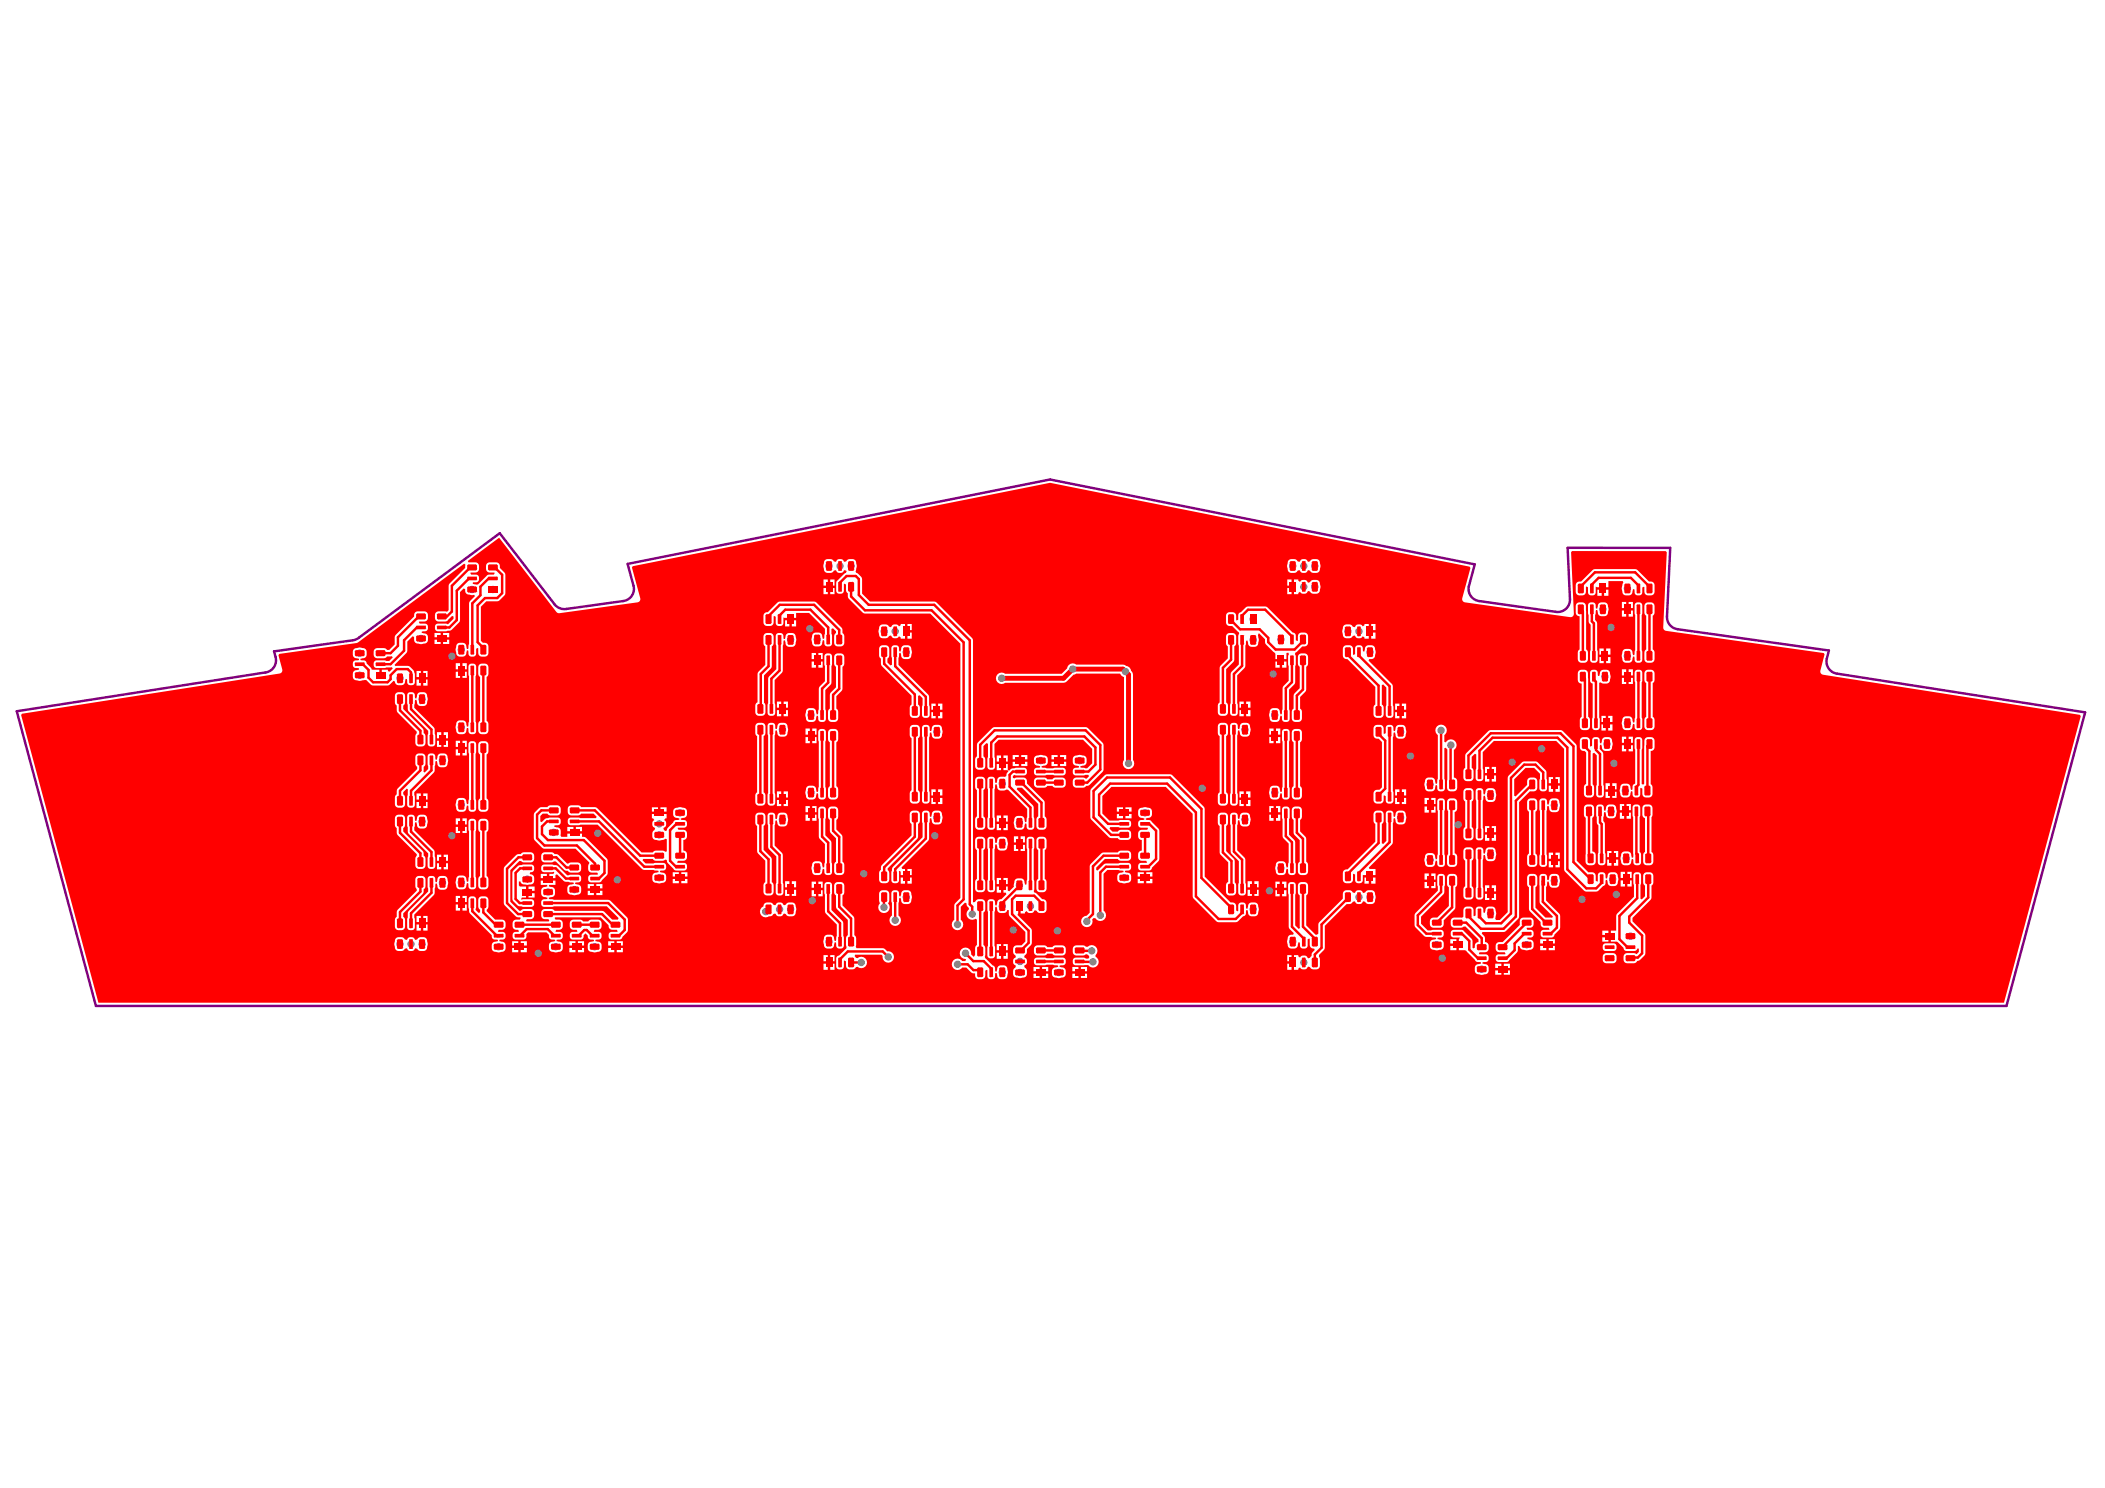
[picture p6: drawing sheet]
<svg xmlns="http://www.w3.org/2000/svg" width="297mm" height="210mm" viewBox="0 0 297 210" stroke-linecap="round" stroke-linejoin="round" font-family="sans-serif">
<path d="M3.1 100.7l36.4-5.7a.47 .47 0 0 0 .3-.6l-.5-2 .1-.2 11.1-1.5 15-11.2 .2 .2-.1 .4-2.3 2.4v3.6l-.3 .2a1.82 1.82 0 0 0-1.5 .1 .81 .81 0 0 0 .4 1.3l1.1-.1 .8-.7 .2 .1v.3l-.8 .8-1.4-.1a.56 .56 0 0 0-.4 .5 .56 .56 0 0 0 .4 .6h1.1l.7-.2 1.3-1.2v-4.2l.5-.5 .2 .1a.62 .62 0 0 0 .7 .8h.6l.1 .2-.7 .7-.1 .3v5.7l-.1 .7-.2 .1-.1-.3a.53 .53 0 0 0-.5-.6h-.4a.6 .6 0 0 0-.6 .6v.4l.1 .3a.53 .53 0 0 0 .5 .6h.4a.6 .6 0 0 0 .5-.6l.1-.3 .2 .1v.2a.56 .56 0 0 0 .4 .6 .56 .56 0 0 0 .7-.4v-.7l.2-.1 .1 .7a.5 .5 0 0 0 .5 .5h.4a.5 .5 0 0 0 .5-.5v-.9a.57 .57 0 0 0-.8-.5l-.2-.3v-4.8l.7-.8h1.7l1-1v-2.9l-.8-.8a.6 .6 0 0 0-.5-.8h-.9a.5 .5 0 0 0-.5 .5v.5a.5 .5 0 0 0 .5 .5h.7l-.1 .3h-.7l-.3 .1-1.2 1.2h-.8v-.3h.5a.56 .56 0 0 0 .4-.5 .56 .56 0 0 0-.4-.5h-.7l-.1-.3h.7a.5 .5 0 0 0 .5-.5v-.5a.5 .5 0 0 0-.5-.5h-1l-.1-.2 4.4-3.2 8.2 10.5 .3 .1 11.1-1.5a.47 .47 0 0 0 .3-.6l-1.1-4.3 .1-.2 58.9-11.8 59.2 11.8 .1 .2-1.2 4.3a.47 .47 0 0 0 .4 .6l14.9 2.1a.47 .47 0 0 0 .5-.5l-.4-8.7 .1-.2h13.2l.2 .2-.5 10.6 .2 .4 22.4 3.2 .2 .2-.6 2.3a.47 .47 0 0 0 .3 .6l36.3 5.6 .1 .2-10.8 40.4h-268.9l-10.9-40.5zM116.4 79a1.4 1.4 0 0 0 .2 1.8 .79 .79 0 0 0 1.1-.3l.2-.1a.71 .71 0 0 0 .6 .4 .71 .71 0 0 0 .7-.4l.3 .2-.1 .2-.3 .1-1.1 1.2v1.2a.56 .56 0 0 0 .5 .5 .56 .56 0 0 0 .6-.5l.1-1 .2 .2v.8l.2 .4 .1 .6 2.2 2.2 9.4 .1 4.2 4.2v35.9l-.8 .9v2.2a.8 .8 0 0 0-.2 1.2 .8 .8 0 0 0 1.2 0 .8 .8 0 0 0-.1-1.2v-1.9l.6-.6 .2 .1a.66 .66 0 0 0 .3 .7v.2a.8 .8 0 0 0-.2 1.1 .8 .8 0 0 0 1.1 .2l.3 .1v3.6l-.3 .4v1l-.2 .3-.4-.4a.81 .81 0 0 0-.7-.9 .81 .81 0 0 0-.9 .8 .81 .81 0 0 0 .9 .8l-.1 .3h-.4a.8 .8 0 0 0-1.2-.2 .8 .8 0 0 0 0 1.2 .8 .8 0 0 0 1.2-.1h.6l.8 .8h.4a.61 .61 0 0 0 .5 .8h.4a.5 .5 0 0 0 .5-.5v-.7l.3-.1v.9a.56 .56 0 0 0 .7 .4 .56 .56 0 0 0 .4-.6l.1-.2 .1-.1 .1 .3a.53 .53 0 0 0 .5 .6h.4a.6 .6 0 0 0 .6-.6v-.3l-.1-.4a.53 .53 0 0 0-.5-.6h-.4a.6 .6 0 0 0-.5 .6l-.1 .3-.1-.1-.1-.2a.5 .5 0 0 0-.3-.6l-1.1-1v-.3a1.82 1.82 0 0 0-.1-1.5l-.1-.1v-4.6h.1a1.82 1.82 0 0 0 .1-1.5 .83 .83 0 0 0-1.4 0h-.3v-37l-5.3-5.3h-9.2l-1.2-1.2v-2a1.25 1.25 0 0 0-.8-.9v-.3a1.52 1.52 0 0 0-.3-1.6 .79 .79 0 0 0-1.1 .3l-.2 .1a.71 .71 0 0 0-.7-.4 .71 .71 0 0 0-.6 .4l-.3-.3a1.05 1.05 0 0 0-1.2 0zM181.9 79a1.4 1.4 0 0 0 .1 1.8 .79 .79 0 0 0 1.1-.3l.2-.1a.71 .71 0 0 0 .7 .4 .71 .71 0 0 0 .6-.4l.3 .1a.85 .85 0 0 0 1.3 0 1.52 1.52 0 0 0-.3-1.6 .79 .79 0 0 0-1 .3l-.3 .1a.71 .71 0 0 0-.6-.4 .71 .71 0 0 0-.7 .4l-.3-.3a1.05 1.05 0 0 0-1.1 0zM117.2 81.7v.9h.6v-.9zM116.2 81.7v.9h.6v-.9zM181.6 81.7v.9h.7v-.9zM182.6 81.7v2.1h.6v-.1l.2-.2a.7 .7 0 0 0 1.2-.1h.3a.85 .85 0 0 0 1.3 0 1.52 1.52 0 0 0-.3-1.6 .79 .79 0 0 0-1 .3l-.3 .1a.7 .7 0 0 0-1.2-.1l-.2-.2v-.2zM181.6 83v.8h.7v-.8zM117.2 83v.8h.6v-.8zM116.2 83v.8h.6v-.8zM222.5 82.2a1.81 1.81 0 0 0-.1 1.5 .79 .79 0 0 0 .8 .3 .79 .79 0 0 0 .6-.5l.1-.8 .2 .1v.8a.56 .56 0 0 0 .5 .4 .56 .56 0 0 0 .6-.4v-.8h.1h1.7v-.8h2l.1 .2a1.4 1.4 0 0 0 .1 1.8 .93 .93 0 0 0 1.1-.3l.1-.6h.2l.1 .2a.56 .56 0 0 0 .4 .7 .56 .56 0 0 0 .6-.4v-.7l.3-.1v.7a.5 .5 0 0 0 .5 .5h.5a.5 .5 0 0 0 .5-.5v-1a.57 .57 0 0 0-.8-.5l-1.8-1.7h-5.8l-.4 .1-1.6 1.6zM226.4 83.2v.8h.6v-.8zM225.4 83.2v.8h.6v-.8zM107.9 86.5a1.81 1.81 0 0 0-.1 1.5 .79 .79 0 0 0 .7 .3 .79 .79 0 0 0 .7-.5v-.9l.3 .1v.9a.56 .56 0 0 0 .5 .4 .56 .56 0 0 0 .6-.4v-.8l1.7 .1v-.7h1.9l2.2 2.2-.1 1.4h-.2l-.1-.2a.53 .53 0 0 0-.5-.7h-.4a.6 .6 0 0 0-.5 .7l-.1 .3 .1 .4a.53 .53 0 0 0 .5 .6h.4a.6 .6 0 0 0 .6-.7v-.2h.2v.2a.56 .56 0 0 0 .4 .7 .56 .56 0 0 0 .7-.4l-.1-2.1 .2-.1 .5 .4v.3l-.1 .1a1.82 1.82 0 0 0-.2 1.5 .79 .79 0 0 0 .8 .3 .79 .79 0 0 0 .6-.5v-1l-.2-.4v-.4l-.2-.4-3.6-3.6h-5.2l-1.6 1.5zM229.8 84.9v.9h.6v-.9zM228.9 84.9v.9h.6v-.9zM224.2 85.1l-.1 .3 .1 2.2 .3 .5-.1 5a.56 .56 0 0 0 .5 .4 .56 .56 0 0 0 .6-.4l-.1-5.2-.3-.4v-.8l.1-.6 .2-.1 .1 .3a.53 .53 0 0 0 .5 .6h.4a.6 .6 0 0 0 .5-.6l.1-.4-.1-.3a.53 .53 0 0 0-.5-.6h-.4a.6 .6 0 0 0-.6 .6v.3l-.2-.1v-.2a.57 .57 0 0 0-.3-.6 .57 .57 0 0 0-.7 .1zM229.8 86.1v.9h.6v-.9zM228.9 86.1v.9h.6v-.9zM173.1 86.5a1.81 1.81 0 0 0-.1 1.5 .68 .68 0 0 0 .9 .3l.9 1-.1 .4 .1 4-1 1.1-.1 .3-.1 5.5a.56 .56 0 0 0 .5 .4 .56 .56 0 0 0 .6-.4l-.1-5.3 1.1-1.2v-3l.2-.7h.1l.1 .2a.53 .53 0 0 0 .5 .6h.4a.6 .6 0 0 0 .6-.6v-.3l-.1-.7 .2-.3 .8 .9v.4l.1 .3 1.4 1.3v.8h1.5v-.9h.3l.1 .2-.1 .3v3.4l-.8 .9v3.2l-.1 .7h-.2l-.1-.3a.53 .53 0 0 0-.5-.6h-.4a.6 .6 0 0 0-.6 .7v.3l.1 .3a.53 .53 0 0 0 .5 .6h.4a.6 .6 0 0 0 .5-.6l.1-.2h.2v.2a.56 .56 0 0 0 .4 .6 .56 .56 0 0 0 .7-.4l-.1-4.1 .7-.7 .2-.4 .1-3.6-.2-.3 .1-.2 1-.9a.61 .61 0 0 0 .8-.5v-1a.5 .5 0 0 0-.5-.5h-.5a.5 .5 0 0 0-.5 .5v.7l-.2-.1v-.7a.42 .42 0 0 0-.5-.4l-3.7-3.6h-2.8l-.8 .8a.4 .4 0 0 0-.4 .4v.6l-.2 .1-.1-.6a.5 .5 0 0 0-.5-.5h-.4zM124.2 88.2a1.4 1.4 0 0 0 .2 1.8 .79 .79 0 0 0 1-.3l.3-.1a.7 .7 0 0 0 1.2 .2l.2 .1v.2h.6v-1h.2h-.2v-1.1h-.6v.2l-.2 .2a.7 .7 0 0 0-1.2 .1l-.4-.3a1.05 1.05 0 0 0-1.1 0zM189.6 88.2a1.4 1.4 0 0 0 .2 1.8 .79 .79 0 0 0 1.1-.3l.2-.1a.7 .7 0 0 0 1.2 .2l.2 .1v.2h.6v-2.1h-.6v.2l-.2 .2a.7 .7 0 0 0-1.2 .1l-.3-.3a1.05 1.05 0 0 0-1.2 0zM111.7 87.5v.9h.6v-.9zM110.8 87.5v.9h.6v-.9zM128.1 88v.9h.6v-.9zM193.5 88v.9h.6v-.9zM62.5 89.3v.6h.9v-.6zM61.3 89.3v.6h.9v-.6zM193.5 89.2v.9h.6v-.9zM128.1 89.2v.9h.6v-.9zM109.6 89.4l-.1 .3v4.7l-1.1 1.2-.1 5a.56 .56 0 0 0 .6 .4 .56 .56 0 0 0 .5-.4l-.1-4.7 1.1-1.1 .1-3.7 .1-.8h.2v.3a.54 .54 0 0 0 .5 .6h.5a.61 .61 0 0 0 .5-.7l.1-.3-.1-.3a.52 .52 0 0 0-.5-.6 .76 .76 0 0 0-1 .8h-.2v-.2a.57 .57 0 0 0-.3-.6 .57 .57 0 0 0-.7 .1zM62.5 90.2v.6h.9v-.6zM61.3 90.2v.6h.9v-.6zM49.9 91.6a.81 .81 0 0 0 .4 1.3h.4v.2l-.3 .1a.56 .56 0 0 0-.6 .5 .56 .56 0 0 0 .6 .5l.3 .1v.2h-.3a.53 .53 0 0 0-.6 .5v.5a.6 .6 0 0 0 .7 .5l.3 .1 .9-.2 .6 .7 .3 .1h2.1a1.27 1.27 0 0 0 .8-.6l.2 .1a.5 .5 0 0 0 .5 .5h.5a.6 .6 0 0 0 .5-.7v-.2h.2l.1 .2a.56 .56 0 0 0 .4 .7 .56 .56 0 0 0 .6-.5v-1.4a1.29 1.29 0 0 0-1-.9l-1.7 .1-.1-.2 1.7-1.8 .1-1.5 .7-.7 .2 .1v.4a.6 .6 0 0 0 .7 .5l.3 .1 .4-.1a.53 .53 0 0 0 .6-.5v-.4a.6 .6 0 0 0-.7-.6h-.2v-.2h.2a.56 .56 0 0 0 .7-.5 .56 .56 0 0 0-.4-.6h-.8l-.1-.3h.8a.5 .5 0 0 0 .5-.5v-.5a.5 .5 0 0 0-.5-.5h-1a.55 .55 0 0 0-.5 .8l-2.6 2.6-.1 .3v1l-.8 .8h-.3l-.1-.1a1.81 1.81 0 0 0-1.5-.1 .78 .78 0 0 0-.3 .7 .78 .78 0 0 0 .5 .7h1l.4-.3h.7l.1 .1-.5 .5h-1.8a.56 .56 0 0 0-.4 .5 .56 .56 0 0 0 .4 .5l2.2-.1 .1 .2-.4 .5-.3-.1v-.2h-.8v.8h-.4v-.8h-1l-.2-.3-.6-.6a.48 .48 0 0 0-.6-.4l-.2-.1v-.2h.2a.53 .53 0 0 0 .6-.5v-.5a.6 .6 0 0 0-.6-.5l-.3-.1zM189.6 91.2a1.82 1.82 0 0 0-.1 1.5 .55 .55 0 0 0 .6 .3l4 3.9v2.5l-.1 .1a1.81 1.81 0 0 0-.1 1.5 .79 .79 0 0 0 .7 .3 .79 .79 0 0 0 .7-.5v-1l-.3-.4v-2.7l.2-.2 .4 .5-.1 3.9a.56 .56 0 0 0 .6 .4 .56 .56 0 0 0 .5-.4l-.1-4.3-3.4-3.4 .1-.2a.63 .63 0 0 0 .9-.7v-.3l-.1-.4a.53 .53 0 0 0-.5-.6h-.4a.6 .6 0 0 0-.5 .7l-.1 .2h-.2v-.2a.56 .56 0 0 0-.4-.7 .56 .56 0 0 0-.7 .4v.9l-.2 .1-.1-.9a.5 .5 0 0 0-.5-.5h-.4zM124.2 91.2a1.81 1.81 0 0 0-.1 1.5l.2 .2v.7l.1 .4 4.2 4.1v1.3l-.1 .1a1.81 1.81 0 0 0-.1 1.5 .79 .79 0 0 0 .8 .3 .79 .79 0 0 0 .6-.5v-1l-.3-.4v-1.2l.3-.1 .4 .4-.1 2.4a.56 .56 0 0 0 .5 .4 .56 .56 0 0 0 .6-.4l-.1-2.8-4.3-4.3v-1l.1-.7h.2l.1 .3a.53 .53 0 0 0 .5 .6h.4a.6 .6 0 0 0 .5-.7l.1-.3-.1-.4a.53 .53 0 0 0-.5-.6h-.4a.6 .6 0 0 0-.6 .7v.2h-.2v-.2a.56 .56 0 0 0-.5-.7 .56 .56 0 0 0-.6 .4l.1 2.4-.3 .1-.4-.5v-.5l.1-.1a1.82 1.82 0 0 0 .1-1.5l-.1-.1a1.05 1.05 0 0 0-1.1 0zM226.6 91.5v.8h.7v-.8zM225.7 91.5v.8h.6v-.8zM230.8 85.1l-.1 .3v6.3l-.1 .7h-.2v-.2a.53 .53 0 0 0-.5-.7h-.5a.6 .6 0 0 0-.5 .7l-.1 .3 .1 .4a.53 .53 0 0 0 .5 .6h.5a.6 .6 0 0 0 .5-.7v-.2h.2l.1 .2a.56 .56 0 0 0 .4 .7 .56 .56 0 0 0 .6-.4v-1.4v-6.3a.56 .56 0 0 0-.3-.5 .56 .56 0 0 0-.6 .2zM115.5 92.1v.9h.6v-.9zM114.5 92.1v.9h.6v-.9zM232.2 85.1a1.81 1.81 0 0 0-.1 1.5l.2 .3v4.7l-.1 .1a1.82 1.82 0 0 0-.1 1.5 .79 .79 0 0 0 .7 .3 .79 .79 0 0 0 .7-.5v-1l-.3-.4v-4.7l.1-.1a1.81 1.81 0 0 0 .1-1.5l-.1-.2a1.05 1.05 0 0 0-1.1 0zM222.5 85.1a1.81 1.81 0 0 0-.1 1.5l.3 .3h.2v4.7l-.1 .1a1.81 1.81 0 0 0-.1 1.5 .79 .79 0 0 0 .7 .3 .79 .79 0 0 0 .7-.5v-1l-.3-.4v-6.1a.5 .5 0 0 0-.5-.5h-.4zM226.6 92.7v.9h.7v-.9zM225.7 92.7v.9h.6v-.9zM180.9 93.3v.9h.6v-.9zM180 93.3v.9h.6v-.9zM115.5 93.3v.9h.6v-.9zM114.5 93.3v.9h.6v-.9zM65.3 93.6v.8h.6v-.8zM64.3 93.6v.8h.6v-.8zM140.8 95.1a.8 .8 0 0 0-.1 1.1 .8 .8 0 0 0 1.1 .1h8.3l.4-.2 1-.9 .4-.2h6.2l.1 .3 .4 .2v11.7a.8 .8 0 0 0 .1 1.1 .8 .8 0 0 0 1.1 0 .8 .8 0 0 0 .1-1.1v-12l-.2-.5a1.44 1.44 0 0 0-1.2-.9h-6.6a.78 .78 0 0 0-1.3 .5l-.8 .7h-8a.78 .78 0 0 0-1 .1zM229.8 94.4v.9h.6v-.9zM228.9 94.4v.9h.6v-.9zM224.5 94.6l-.1 .3v1.1a.4 .4 0 0 0 .3 .4v6.2a.56 .56 0 0 0 .5 .4 .56 .56 0 0 0 .5-.4v-6.3h.2a.8 .8 0 0 0 1.3-.4 1.42 1.42 0 0 0-.3-1.4 .93 .93 0 0 0-1.1 .3l-.1 .6-.2-.1v-.2a.57 .57 0 0 0-.3-.6 .57 .57 0 0 0-.7 .1zM59.7 94.6v.9h.6v-.9zM58.8 94.6v.9h.6v-.9zM65.3 94.8v.8h.6v-.8zM64.3 94.8v.8h.6v-.8zM229.8 95.6v.9h.6v-.9zM228.9 95.6v.9h.6v-.9zM59.7 95.9v.8h.6v-.8zM58.8 95.9v.8h.6v-.8zM57.6 97.8l-.1 .3 .1 2.1 2.8 2.9-.1 1.8a.56 .56 0 0 0 .6 .4 .56 .56 0 0 0 .5-.4l-.1-2.2-2.8-2.9 .1-1.1h.2v.3a.53 .53 0 0 0 .5 .6h.5a.6 .6 0 0 0 .5-.7l.1-.3-.1-.3a.53 .53 0 0 0-.5-.7h-.5a.6 .6 0 0 0-.5 .7v.2h-.2l-.1-.2a.57 .57 0 0 0-.2-.6 .57 .57 0 0 0-.7 .1zM110.6 99v.8h.6v-.8zM109.6 99v.8h.6v-.8zM175.9 99v.8h.6v-.8zM174.9 99v.8h.6v-.8zM132.4 99.3v.8h.6v-.8zM131.4 99.3v.8h.6v-.8zM197.8 99.3v.8h.6v-.8zM196.9 99.3v.8h.6v-.8zM116.4 92.3l-.1 .3 .1 3.5-.8 .9-.1 3.1-.1 .7h-.2v-.3a.53 .53 0 0 0-.5-.6h-.5a.6 .6 0 0 0-.5 .7l-.1 .3 .1 .3a.53 .53 0 0 0 .5 .6h.5a.6 .6 0 0 0 .5-.6v-.2h.2l.1 .2a.56 .56 0 0 0 .4 .6 .56 .56 0 0 0 .6-.4v-4.1l.7-.7 .1-.3 .1-3.7a.56 .56 0 0 0-.4-.5 .56 .56 0 0 0-.6 .2zM173.1 89.4a1.81 1.81 0 0 0-.1 1.5l.3 .3v1.7l-1.1 1-.1 .3v4.9l-.1 .1a1.82 1.82 0 0 0-.1 1.5 .79 .79 0 0 0 .7 .3 .79 .79 0 0 0 .7-.5v-1l-.3-.4v-4.7l1.1-1.2 .1-2 .1-.1a1.81 1.81 0 0 0 .1-1.5l-.1-.2a1.05 1.05 0 0 0-1.2 0zM107.9 89.4a1.81 1.81 0 0 0-.1 1.5l.2 .3v2.6l-1.1 1.1v4.2l-.2 .1a1.82 1.82 0 0 0-.1 1.5 .79 .79 0 0 0 .8 .3 .79 .79 0 0 0 .6-.5v-1l-.2-.4v-3.8l1.1-1.1v-3l.1-.1a1.82 1.82 0 0 0 .1-1.5l-.1-.2a1.05 1.05 0 0 0-1.1 0zM175.9 100.2v.8h.6v-.8zM174.9 100.2v.8h.6v-.8zM110.6 100.2v.8h.6v-.8zM109.6 100.2v.8h.6v-.8zM197.8 100.5v.8h.6v-.8zM196.9 100.5v.8h.6v-.8zM132.4 100.5v.8h.6v-.8zM131.4 100.5v.8h.6v-.8zM183.3 92.3a1.81 1.81 0 0 0-.1 1.5l.2 .3v3l-.8 .9-.1 2h-.1a1.82 1.82 0 0 0-.1 1.5 .79 .79 0 0 0 .8 .4 .79 .79 0 0 0 .6-.6v-.9l-.2-.4v-1.7l.8-.9v-3.3l.1-.1a1.81 1.81 0 0 0 .1-1.5l-.1-.2a1.05 1.05 0 0 0-1.1 0zM117.9 92.3a1.81 1.81 0 0 0-.2 1.5l.3 .3v2.9l-.9 .8v2.2h-.1a1.81 1.81 0 0 0-.1 1.5 .79 .79 0 0 0 .7 .4 .79 .79 0 0 0 .7-.6v-.9l-.3-.4v-1.8l.8-.9 .1-3.2 .1-.1a1.81 1.81 0 0 0 .1-1.5l-.1-.2a1.05 1.05 0 0 0-1.1 0zM226.9 101v.8h.6v-.8zM226 101v.8h.6v-.8zM230.8 94.6l-.1 .3v6.3l-.1 .7h-.2v-.2a.53 .53 0 0 0-.5-.7h-.5a.6 .6 0 0 0-.5 .7l-.1 .3 .1 .4a.53 .53 0 0 0 .5 .6h.5a.6 .6 0 0 0 .5-.7v-.2h.2l.1 .2a.56 .56 0 0 0 .4 .7 .56 .56 0 0 0 .6-.4v-1.4v-6.3a.57 .57 0 0 0-.3-.5 .57 .57 0 0 0-.6 .2zM66.2 93.7l-.1 .3 .1 1.4v6.4l-.1 .7h-.2l-.1-.3a.53 .53 0 0 0-.5-.6h-.4a.6 .6 0 0 0-.6 .7v.3l.1 .4a.53 .53 0 0 0 .5 .6h.4a.6 .6 0 0 0 .5-.7l.1-.2h.2v.2a.56 .56 0 0 0 .4 .7 .56 .56 0 0 0 .7-.4l-.1-1.4v-6.4l.1-1.4a.56 .56 0 0 0-.4-.4 .56 .56 0 0 0-.6 .1zM173.7 102.1l-.1 .3 .1 1.3v8.2l-.1 1.3a.56 .56 0 0 0 .5 .5 .56 .56 0 0 0 .6-.5l-.1-1.3v-8.2l.1-.7h.2l.1 .3a.53 .53 0 0 0 .5 .6h.4a.6 .6 0 0 0 .5-.7l.1-.3-.1-.3a.53 .53 0 0 0-.5-.6h-.4a.6 .6 0 0 0-.6 .6v.2h-.2v-.2a.57 .57 0 0 0-.3-.6 .57 .57 0 0 0-.7 .1zM108.4 102.1l-.1 .3 .1 1.3v8.2l-.1 1.3a.56 .56 0 0 0 .6 .5 .56 .56 0 0 0 .5-.5l-.1-1.3v-8.2l.1-.7h.2l.1 .3a.53 .53 0 0 0 .5 .6h.4a.6 .6 0 0 0 .6-.7v-.3l-.1-.3a.53 .53 0 0 0-.5-.6h-.4a.6 .6 0 0 0-.5 .6l-.1 .2h-.2v-.2a.57 .57 0 0 0-.3-.6 .57 .57 0 0 0-.7 .1zM206.9 106.3l-.1 .3v1.7l-.2 .1a1.82 1.82 0 0 0-.1 1.5 .79 .79 0 0 0 .8 .3 .79 .79 0 0 0 .6-.5v-1l-.2-.4v-1.5l.4-.5 .2 .1-.1 3.4a.56 .56 0 0 0 .6 .4 .56 .56 0 0 0 .5-.4l-.1-3.7 1.6-1.6h8.8l1.1 1.1v17.2l3 2.9h1.7l.9-.7a.52 .52 0 0 0 .3-.7v-.2h.2l.1 .3a.53 .53 0 0 0 .5 .6h.4a.6 .6 0 0 0 .5-.7l.1-.3-.1-.3a.53 .53 0 0 0-.5-.7h-.4a.6 .6 0 0 0-.6 .7v.2h-.2v-.2a.56 .56 0 0 0-.5-.7 .56 .56 0 0 0-.6 .5l-.1 .9-.2-.2v-.7a.5 .5 0 0 0-.5-.5l-.6 .1-1.6-1.7v-16.1l-.1-.4-1.9-1.8-.3-.1h-10zM232.2 94.6a1.82 1.82 0 0 0-.1 1.5l.2 .3v4.7l-.1 .1a1.82 1.82 0 0 0-.1 1.5 .79 .79 0 0 0 .7 .3 .79 .79 0 0 0 .7-.5v-1l-.3-.4v-4.7l.1-.1a1.81 1.81 0 0 0 .1-1.5l-.1-.2a1.05 1.05 0 0 0-1.1 0zM222.8 94.6a1.81 1.81 0 0 0-.1 1.5l.3 .3h.2v4.7l-.1 .1a1.82 1.82 0 0 0-.1 1.5 .79 .79 0 0 0 .7 .3 .79 .79 0 0 0 .7-.5v-1l-.3-.4v-6.1a.5 .5 0 0 0-.5-.5h-.5zM226.9 102.2v.9h.6v-.9zM226 102.2v.9h.6v-.9zM194 102.4a1.81 1.81 0 0 0-.1 1.5 .59 .59 0 0 0 .6 .3l.5 .5v6.4l-.3 .3a.62 .62 0 0 0-.9 .5v1a.5 .5 0 0 0 .5 .5h.4a.5 .5 0 0 0 .6-.5v-.7l.2 .1v.6a.56 .56 0 0 0 .6 .5 .56 .56 0 0 0 .5-.5l-.1-1.3v-7.6l.2-.7h.2v.3a.53 .53 0 0 0 .5 .6h.5a.6 .6 0 0 0 .5-.7l.1-.3-.1-.3a.53 .53 0 0 0-.5-.6h-.5a.6 .6 0 0 0-.5 .6v.2h-.2l-.1-.2a.56 .56 0 0 0-.4-.6 .56 .56 0 0 0-.7 .4v.7l-.2 .1v-.7a.5 .5 0 0 0-.6-.5h-.4zM130.2 102.4l-.1 .3 .1 1.3v7.6l-.1 1.3a.56 .56 0 0 0 .5 .5 .56 .56 0 0 0 .6-.5l-.1-1.3v-7.6l.1-.7h.2l.1 .3a.53 .53 0 0 0 .5 .6h.4a.6 .6 0 0 0 .6-.7v-.3l-.1-.3a.53 .53 0 0 0-.5-.6h-.4a.6 .6 0 0 0-.5 .6l-.1 .2h-.2v-.2a.57 .57 0 0 0-.3-.6 .57 .57 0 0 0-.7 .1zM67.6 93.8a1.82 1.82 0 0 0-.1 1.5l.2 .2v6.2l-.1 .1a1.82 1.82 0 0 0-.1 1.5 .79 .79 0 0 0 .8 .3 .79 .79 0 0 0 .6-.5v-1l-.2-.4v-6.2l.1-.1a1.81 1.81 0 0 0 .1-1.5l-.1-.1a1.05 1.05 0 0 0-1.2 0zM180.1 102.8v.8h.6v-.8zM179.1 102.8v.8h.6v-.8zM114.6 102.8v.8h.6v-.8zM113.7 102.8v.8h.6v-.8zM62.6 103.3v.8h.6v-.8zM61.7 103.3v.8h.6v-.8zM229.8 103.9v.9h.6v-.9zM228.9 103.9v.9h.6v-.9zM180.1 104v.8h.6v-.8zM179.1 104v.8h.6v-.8zM114.6 104v.8h.6v-.8zM113.7 104v.8h.6v-.8zM223.1 104.1a1.82 1.82 0 0 0-.1 1.5 .56 .56 0 0 0 .6 .3l.2 .3v4.4l-.1 .1a1.81 1.81 0 0 0-.2 1.5 .79 .79 0 0 0 .8 .3 .79 .79 0 0 0 .6-.5v-1l-.2-.3v-4.4l.3-.1 .3 .4-.1 5.5a.56 .56 0 0 0 .6 .4 .56 .56 0 0 0 .5-.4l-.1-5.7-.1-.4-.4-.3 .1-.6 .2-.1v.3a.53 .53 0 0 0 .5 .6h.5a.6 .6 0 0 0 .5-.6l.1-.3-.1-.4a.53 .53 0 0 0-.5-.6h-.5a.6 .6 0 0 0-.5 .6v.3l-.2-.1-.1-.2a.56 .56 0 0 0-.4-.6 .56 .56 0 0 0-.6 .4v.8l-.3 .1v-.8a.5 .5 0 0 0-.5-.5h-.5zM55.9 97.8a1.81 1.81 0 0 0-.1 1.5l.2 .2v.7l.1 .3 2.7 2.7v.3a1.81 1.81 0 0 0-.2 1.5 .79 .79 0 0 0 .8 .3 .79 .79 0 0 0 .6-.5v-1l-.2-.4-.1-.5-2.8-2.9v-.5l.1-.1a1.81 1.81 0 0 0 .1-1.4l-.1-.2a1.05 1.05 0 0 0-1.1 0zM65.3 104.5v.9h.6v-.9zM64.3 104.5v.9h.6v-.9zM62.6 104.5v.9h.6v-.9zM61.7 104.5v.9h.6v-.9zM229.8 105.1v.9h.6v-.9zM228.9 105.1v.9h.6v-.9zM65.3 105.7v.9h.6v-.9zM64.3 105.7v.9h.6v-.9zM149.6 106.5v.6h.9v-.6zM148.4 106.5v.6h.8v-.6zM144.1 106.5v.6h.9v-.6zM142.9 106.5v.6h.9v-.6zM58.8 106.4a1.81 1.81 0 0 0-.2 1.5l.3 .3v.3l-2.8 2.7-.1 .4v.5h-.1a1.81 1.81 0 0 0-.1 1.5 .79 .79 0 0 0 .7 .4 .79 .79 0 0 0 .7-.6v-.9l-.3-.4v-.4l.5-.5 .2 .2-.1 2.1a.56 .56 0 0 0 .5 .5 .56 .56 0 0 0 .5-.5v-1.8l2.7-2.7 .1-.3 .2-1.3h.1l.1 .2a.53 .53 0 0 0 .5 .6h.5a.6 .6 0 0 0 .5-.6v-.3v-.4a.53 .53 0 0 0-.5-.6h-.5a.6 .6 0 0 0-.5 .6l-.1 .3-.1-.1-.1-.2a.56 .56 0 0 0-.4-.6 .56 .56 0 0 0-.7 .4l.1 1.8-.5 .5-.2-.2 .1-.6 .1-.1a1.82 1.82 0 0 0 .1-1.5l-.1-.2a1.05 1.05 0 0 0-1.1 0zM141.6 106.6v.8h.6v-.8zM140.7 106.6v.8h.6v-.8zM149.6 107.5v.6h.9v-.6zM148.4 107.5v.6h.8v-.6zM144.1 107.5v.6h.9v-.6zM142.9 107.5v.6h.9v-.6zM138 104.7l-.1 .4v1.6l-.2 .1a1.81 1.81 0 0 0-.1 1.5 .79 .79 0 0 0 .8 .3 .79 .79 0 0 0 .6-.5v-1l-.2-.4v-1.5l.4-.4 .2 .1-.1 3.3a.56 .56 0 0 0 .6 .4 .56 .56 0 0 0 .5-.4l-.1-3.3 .6-.6h11.9l1.3 1.3v2.1l-.7 .7-.9-.1-.1-.2 .3-.1a.53 .53 0 0 0 .6-.5v-.4a.6 .6 0 0 0-.6-.6h-.3l-.4 .1a.53 .53 0 0 0-.6 .5v.4a.6 .6 0 0 0 .6 .5l.3 .1-.1 .2h-.2a.56 .56 0 0 0-.6 .4 .56 .56 0 0 0 .4 .7l1.8-.1 .1 .2-.4 .3h-.1a1.82 1.82 0 0 0-1.5-.1 .78 .78 0 0 0-.4 .8 .78 .78 0 0 0 .6 .6h1.1l.3-.2 .4-.2 1.9-1.8 .1-.3v-3.7l-2.3-2.3h-13.1l-.3 .1zM140.7 107.8v.8h.6v-.8zM210.5 108.2v.8h.6v-.8zM209.6 108.2v.8h.6v-.8zM146 106.7a.81 .81 0 0 0 .4 1.3l.4 .1v.2h-.2a.56 .56 0 0 0-.7 .4 .56 .56 0 0 0 .4 .7l1.4-.1 2.3 .1a.56 .56 0 0 0 .4-.6 .56 .56 0 0 0-.4-.5l-2.3 .1-.7-.1v-.2l.2-.1a.53 .53 0 0 0 .7-.5v-.4a.6 .6 0 0 0-.7-.6h-.3zM139.4 109.7l-.1 .3 .1 1.3-.1 5.3a.56 .56 0 0 0 .6 .5 .56 .56 0 0 0 .5-.5l-.1-5.3 .2-.6 .1-.1 .1 .3a.53 .53 0 0 0 .5 .6l1-.1 2.7 2.7v1.2l-.1 .7h-.2v-.3a.53 .53 0 0 0-.5-.6h-.5a.6 .6 0 0 0-.5 .7l-.1 .3 .1 .3a.53 .53 0 0 0 .5 .6h.5a.6 .6 0 0 0 .5-.6v-.2h.2l.1 .2a.56 .56 0 0 0 .4 .6 .56 .56 0 0 0 .7-.4l-.2-2.9-2.3-2.4 .1-.2h.6l2.3 2.3v1.8h-.1a1.81 1.81 0 0 0-.1 1.5 .79 .79 0 0 0 .7 .4 .79 .79 0 0 0 .7-.6v-.9l-.3-.4v-2.2l-2.5-2.5a.62 .62 0 0 0-.5-.8h-.9l-.4 .1-.2-.1v-.2l.2-.2 1.4 .1a.56 .56 0 0 0 .4-.6 .56 .56 0 0 0-.4-.5l-1.4 .1a.71 .71 0 0 0-.7 .3l-.2-.1v-.8h-.6v.8h.6l.1 .2-.3 .3a.32 .32 0 0 1 0 .4 .32 .32 0 0 1-.4 .1h-.4a.6 .6 0 0 0-.5 .6l-.1 .3-.1-.1-.1-.2a.57 .57 0 0 0-.3-.6 .57 .57 0 0 0-.7 .1zM146 109.8a.81 .81 0 0 0 .4 1.3h1l.4-.2h.7l.1 .1a1.82 1.82 0 0 0 1.5 .1 .78 .78 0 0 0 .3-.8 .78 .78 0 0 0-.5-.6h-1l-.4 .2h-.7l-.1-.1a1.82 1.82 0 0 0-1.5-.1zM210.5 109.4v.9h.6v-.9zM209.6 109.4v.9h.6v-.9zM219.5 109.6v.9h.6v-.9zM218.5 109.6v.9h.7v-.9zM230.8 104.1l-.1 .3v6.1l-.1 .1a.52 .52 0 0 0-.2 .6l-.1 .2h-.2v-.2a.53 .53 0 0 0-.5-.7h-.5a.6 .6 0 0 0-.5 .7l-.1 .3 .1 .4a.53 .53 0 0 0 .5 .6h.5a.6 .6 0 0 0 .5-.7v-.2h.2l.1 .2a.56 .56 0 0 0 .4 .7 .56 .56 0 0 0 .7-.4v-1l.3 .2v.7a.5 .5 0 0 0 .5 .5h.4a.5 .5 0 0 0 .5-.5v-1l-.3-.4 .1-4.7a.5 .5 0 0 0 .5-.5v-.9a.5 .5 0 0 0-.5-.5h-.5a.5 .5 0 0 0-.5 .5v6.1l-.1 .1-.2-.1v-6.2a.56 .56 0 0 0-.3-.5 .56 .56 0 0 0-.6 .2zM227.5 110.5v.8h.6v-.8zM226.6 110.5v.8h.6v-.8zM212.9 109.4l-.1 .3v19l-1.2 1.1h-.5l-.1-.3a1.52 1.52 0 0 0-.3-1.6 .93 .93 0 0 0-1.1 .3l-.1 .6-.1-.1-.1-.2a.56 .56 0 0 0-.4-.6 .56 .56 0 0 0-.7 .4v.8l-.2 .2-.1-.9a.5 .5 0 0 0-.5-.5h-.4a.5 .5 0 0 0-.5 .5l-.1 1-.1 .1-1.1-.1a.5 .5 0 0 0-.5 .5v.5a.5 .5 0 0 0 .5 .5h1l.6-.2 1.8 1.8v.4a.58 .58 0 0 0-.5 .8l-.2 .1-.1-.1v-1.1l-1.3-1.3-.2-.1h-1.2a.56 .56 0 0 0-.4 .5 .56 .56 0 0 0 .4 .6h.9l-.1 .2v1.5h.8l.2 .1 1.2 1.4a.52 .52 0 0 0 .7 .2h.2v.2l-.3 .1a.53 .53 0 0 0-.6 .5v.4a.6 .6 0 0 0 .7 .6h.3l.3-.1a.53 .53 0 0 0 .7-.5v-.4a.6 .6 0 0 0-.7-.5l-.2-.1v-.2h.2a.56 .56 0 0 0 .7-.4 .56 .56 0 0 0-.4-.7l-1-.1 .1-.2h.8a.5 .5 0 0 0 .5-.5v-.4a.5 .5 0 0 0-.6-.5 1.01 1.01 0 0 0-.4-1.2l.1-.2 3.1-.1 2-1.9 .1-16.3 1.5-1.6h.5a.5 .5 0 0 0 .5-.5v-.9a.5 .5 0 0 0-.5-.5h-.4a.5 .5 0 0 0-.5 .5v.5l-1.6 1.6h-.2v-2.4l1.6-1.6h1.2l.8 .8-.1 2.1a.56 .56 0 0 0 .6 .4 .56 .56 0 0 0 .5-.4l-.1-2.4-1.4-1.4h-1.9zM202.8 102.5a.79 .79 0 0 0 .1 1.2v6.2l-.1 .6-.2 .1-.1-.3a.53 .53 0 0 0-.5-.6h-.4a.6 .6 0 0 0-.6 .6v.4l.1 .3a.53 .53 0 0 0 .5 .6h.4a.6 .6 0 0 0 .5-.6l.1-.3 .2 .1v.2a.56 .56 0 0 0 .4 .6 .56 .56 0 0 0 .7-.4l-.1-5.7h.2l.2 .2v4.3a1.81 1.81 0 0 0 .1 1.5 .81 .81 0 0 0 1.3-.4v-.9a.49 .49 0 0 0-.4-.5v-3.9a.8 .8 0 0 0 .1-1.3 .8 .8 0 0 0-1.3 .2h-.2v-1a.8 .8 0 0 0 .2-1.2 .8 .8 0 0 0-1.2 0zM219.5 110.8v.9h.6v-.9zM218.5 110.8v.9h.7v-.9zM115.6 102.9l-.1 .3v1.4v6.4l-.1 .7h-.2v-.2a.53 .53 0 0 0-.5-.7h-.5a.6 .6 0 0 0-.5 .7l-.1 .3 .1 .4a.53 .53 0 0 0 .5 .6h.5a.6 .6 0 0 0 .5-.7v-.2h.2l.1 .2a.56 .56 0 0 0 .4 .7 .56 .56 0 0 0 .6-.4v-1.4v-6.4v-1.4a.56 .56 0 0 0-.3-.4 .56 .56 0 0 0-.6 .1zM181 102.9l-.1 .3 .1 1.4v6.4l-.1 .7h-.2l-.1-.2a.53 .53 0 0 0-.5-.7h-.4a.6 .6 0 0 0-.6 .7v.3l.1 .4a.53 .53 0 0 0 .5 .6h.4a.6 .6 0 0 0 .5-.7l.1-.2h.2v.2a.56 .56 0 0 0 .4 .7 .56 .56 0 0 0 .7-.4l-.1-1.4v-6.4l.1-1.4a.56 .56 0 0 0-.4-.4 .56 .56 0 0 0-.6 .1zM208.4 111.3l-.2 .3 .1 1.4-.1 5.1a.56 .56 0 0 0 .6 .5 .56 .56 0 0 0 .5-.5l-.1-5.1 .2-.7 .1-.1 .1 .3a.53 .53 0 0 0 .5 .6h.4a.6 .6 0 0 0 .6-.6v-.3l-.1-.4a.53 .53 0 0 0-.5-.6h-.4a.6 .6 0 0 0-.5 .6l-.1 .3-.1-.1-.1-.2a.57 .57 0 0 0-.3-.6 .57 .57 0 0 0-.6 .1zM132.4 111.3v.9h.6v-.9zM131.4 111.3v.9h.6v-.9zM197.8 111.3v.9h.6v-.9zM196.9 111.3v.9h.6v-.9zM110.6 111.6v.9h.6v-.9zM109.6 111.6v.9h.6v-.9zM175.9 111.6v.9h.6v-.9zM174.9 111.6v.9h.6v-.9zM227.5 111.7v.9h.6v-.9zM226.6 111.7v.9h.6v-.9zM182.4 103a1.82 1.82 0 0 0-.1 1.5l.2 .2v6.2l-.1 .1a1.81 1.81 0 0 0-.1 1.5 .79 .79 0 0 0 .8 .3 .79 .79 0 0 0 .6-.5v-1l-.2-.4v-6.2l.1-.1a1.81 1.81 0 0 0 .1-1.5l-.1-.1a1.05 1.05 0 0 0-1.2 0zM117 103a1.81 1.81 0 0 0-.1 1.5l.2 .2v6.2l-.1 .1a1.81 1.81 0 0 0-.1 1.5 .79 .79 0 0 0 .7 .3 .79 .79 0 0 0 .7-.5v-1l-.3-.4v-6.2l.1-.1a1.82 1.82 0 0 0 .1-1.5l-.1-.1a1.05 1.05 0 0 0-1.1 0zM59.7 111.9v.9h.6v-.9zM58.8 111.9v.9h.6v-.9zM128.5 102.4a1.81 1.81 0 0 0-.1 1.5l.2 .2v7.4l-.1 .1a1.82 1.82 0 0 0-.1 1.5 .79 .79 0 0 0 .8 .3 .79 .79 0 0 0 .6-.5v-1l-.3-.4v-7.4h.2a1.82 1.82 0 0 0 .1-1.5l-.1-.2a1.05 1.05 0 0 0-1.2 0zM202 112.6v.8h.6v-.8zM201 112.6v.8h.6v-.8zM197.8 112.6v.8h.6v-.8zM196.9 112.6v.8h.6v-.8zM132.4 112.6v.8h.6v-.8zM131.4 112.6v.8h.6v-.8zM66.2 104.7l-.1 .3 .1 1.3v6.4l-.1 .7h-.2l-.1-.2a.53 .53 0 0 0-.5-.6h-.4a.6 .6 0 0 0-.6 .6v.3l.1 .4a.53 .53 0 0 0 .5 .6h.4a.6 .6 0 0 0 .5-.7l.1-.2h.2v.3a.56 .56 0 0 0 .4 .6 .56 .56 0 0 0 .7-.4l-.1-1.4v-6.4l.1-1.3a.56 .56 0 0 0-.4-.5 .56 .56 0 0 0-.6 .2zM217.3 112.7l-.1 .3 .1 1.4-.1 7.5a.56 .56 0 0 0 .6 .4 .56 .56 0 0 0 .5-.4l-.1-7.5 .1-.7h.2l.1 .3a.53 .53 0 0 0 .5 .6h.4a.6 .6 0 0 0 .6-.7v-.3l-.1-.4a.53 .53 0 0 0-.5-.6h-.4a.6 .6 0 0 0-.5 .7l-.1 .2h-.2v-.2a.57 .57 0 0 0-.3-.7 .57 .57 0 0 0-.7 .1zM172 102.1a1.82 1.82 0 0 0-.1 1.5l.2 .2v8h-.1a1.81 1.81 0 0 0-.1 1.5 .79 .79 0 0 0 .7 .4 .79 .79 0 0 0 .7-.6v-.9l-.3-.4v-8h.1a1.82 1.82 0 0 0 .1-1.5l-.1-.2a1.05 1.05 0 0 0-1.1 0zM106.7 102.1a1.82 1.82 0 0 0-.1 1.5l.2 .2v8h-.1a1.81 1.81 0 0 0-.1 1.5 .79 .79 0 0 0 .8 .4 .79 .79 0 0 0 .6-.6v-.9l-.2-.4v-8h.1a1.81 1.81 0 0 0 .1-1.5l-.1-.2a1.05 1.05 0 0 0-1.2 0zM175.9 112.8v.9h.6v-.9zM174.9 112.8v.9h.6v-.9zM110.6 112.8v.9h.6v-.9zM109.6 112.8v.9h.6v-.9zM75.5 114.6l-.2 .3 .1 3.5 1.1 1.2 .3 .1h4.4l2 2-.1 .1a.81 .81 0 0 0 .4 1.3h.8l.1 .2-1 .1a.56 .56 0 0 0-.4 .5 .56 .56 0 0 0 .4 .6l1.3-.1 .9-.9 .2-.3-.1-1.9-3-3.1-.6-.2v-.4h-2v.4h-.9l-.1-.2a.92 .92 0 0 0-.3-1.1l-.6-.1v-.2h.2a.56 .56 0 0 0 .7-.4 .56 .56 0 0 0-.4-.7h-1.1l-.6 .1-.6 .6-.2-.1v-.8l.4-.3h.6l.1 .1a1.82 1.82 0 0 0 1.5 .1 .78 .78 0 0 0 .4-.8 .78 .78 0 0 0-.6-.6h-.9l-.5 .3a1.47 1.47 0 0 0-1.7 .7zM59.7 113.1v.9h.6v-.9zM58.8 113.1v.9h.6v-.9zM229.5 113.4v.9h.6v-.9zM228.6 113.4v.9h.6v-.9zM225.4 113.6l-.2 .3v1.1l.2 1.2 .2 .2-.1 5.2a.56 .56 0 0 0 .5 .5 .56 .56 0 0 0 .6-.5l-.1-5.4-.2-.3a.96 .96 0 0 1 0-.9l.1-.4h.1l.1 .2a.53 .53 0 0 0 .5 .6h.5a.6 .6 0 0 0 .5-.6v-.3v-.4a.53 .53 0 0 0-.5-.6h-.5a.6 .6 0 0 0-.5 .6l-.1 .3-.1-.1-.1-.2a.57 .57 0 0 0-.3-.6 .57 .57 0 0 0-.6 .1zM158.8 113.9v.6h.9v-.6zM157.6 113.9v.6h.9v-.6zM93.2 113.9v.6h.9v-.6zM92 113.9v.6h.9v-.6zM67.6 104.7a1.82 1.82 0 0 0-.1 1.5l.2 .2v6.2l-.1 .1a1.82 1.82 0 0 0-.1 1.5 .79 .79 0 0 0 .8 .3 .79 .79 0 0 0 .6-.5v-.9l-.2-.5v-6.2h.1a1.81 1.81 0 0 0 .1-1.5l-.1-.2a1.05 1.05 0 0 0-1.2 0zM180.1 113.7v.9h.6v-.9zM179.1 113.7v.9h.6v-.9zM114.6 113.7v.9h.6v-.9zM113.7 113.7v.9h.6v-.9zM202 113.8v.8h.6v-.8zM201 113.8v.8h.6v-.8zM194 114.5a1.81 1.81 0 0 0-.1 1.5l.2 .2v2.5l-3.9 3.9a.55 .55 0 0 0-.7 .5v1a.5 .5 0 0 0 .5 .5h.4a.5 .5 0 0 0 .5-.5l.1-.8 .2 .1v.8a.56 .56 0 0 0 .6 .4 .56 .56 0 0 0 .5-.4v-.8h1.8v-.8h-.9v-.2l3.3-3.4v-2.9l.2-.7h.2v.3a.53 .53 0 0 0 .5 .6h.5a.6 .6 0 0 0 .5-.7l.1-.3-.1-.3a.53 .53 0 0 0-.5-.7h-.5a.6 .6 0 0 0-.5 .7v.2h-.2l-.1-.2a.56 .56 0 0 0-.4-.7 .56 .56 0 0 0-.7 .5l.1 3.8-.4 .5-.2-.1v-2.8h.1a1.82 1.82 0 0 0 .1-1.5l-.1-.2a1.05 1.05 0 0 0-1.1 0zM130.2 114.5l-.1 .3 .1 3.3-4.2 4.2-.2 .8v1.1a.56 .56 0 0 0 .5 .4 .56 .56 0 0 0 .6-.4v-1.3l.2 .1v.4h.6v-.8h-.4l-.1-.2 3.9-3.9v-2.4l.1-.7h.2l.1 .3a.53 .53 0 0 0 .5 .6h.4a.6 .6 0 0 0 .6-.7v-.3l-.1-.3a.53 .53 0 0 0-.5-.7h-.4a.6 .6 0 0 0-.5 .7l-.1 .2h-.2v-.2a.57 .57 0 0 0-.3-.6 .57 .57 0 0 0-.7 .1zM80.3 113.7a.81 .81 0 0 0 .3 1.3h1l.4-.2h1.8l.4 .4-.1 .2-3.6-.1a.56 .56 0 0 0-.4 .6 .56 .56 0 0 0 .4 .5l3.8-.1 6.3 6.3 .3 .1h1.3l.7 .1v.2l-.2 .1a.53 .53 0 0 0-.7 .5v.4a.6 .6 0 0 0 .7 .6h.3l.4-.1a.53 .53 0 0 0 .6-.5v-.4a.6 .6 0 0 0-.7-.5l-.2-.1v-.2h.2a.56 .56 0 0 0 .7-.4 .56 .56 0 0 0-.4-.7l-2.5 .1-.4-.4 .1-.2h1.3l.1 .1a1.82 1.82 0 0 0 1.5 .1l.2-.1h.2l.1 .5 1 1h1.3a.56 .56 0 0 0 .5-.5 .56 .56 0 0 0-.5-.6l-.9-.1 .1-.2h.7a.5 .5 0 0 0 .5-.5v-.4a.5 .5 0 0 0-.5-.5v-1.5a.5 .5 0 0 0 .5-.5v-.4a.5 .5 0 0 0-.5-.5h-.7l-.1-.3h.9a.56 .56 0 0 0 .4-.7 .56 .56 0 0 0-.6-.4l-.2-.1v-.1l.2-.1a.53 .53 0 0 0 .6-.5v-.5a.6 .6 0 0 0-.6-.5l-.3-.1-.4 .1a.53 .53 0 0 0-.6 .5v.5a.6 .6 0 0 0 .7 .5l.2 .1v.1l-.2 .1a.49 .49 0 0 0-.7 .3l-.8 .8-.1 .4h-.2l-.3-.3a.7 .7 0 0 0 .1-1.2l.2-.3h.2v-.6h-2.1v.6h.2l.1 .3a.7 .7 0 0 0 .1 1.2v.2a.85 .85 0 0 0 0 1.4 1.81 1.81 0 0 0 1.5-.2l.2 .1v1.7h-.2a1.82 1.82 0 0 0-1.5-.1l-.3 .2h-1.6l-6.2-6.2-.4-.1h-1.9l-.1-.2a1.82 1.82 0 0 0-1.5-.1zM158.8 114.8v.6h.9v-.6zM157.6 114.8v.6h.9v-.6zM229.5 114.6v.9h.6v-.9zM228.6 114.6v.9h.6v-.9zM173.7 114.8l-.1 .2 .1 5.1 .1 .4 1 1-.1 4.4a.56 .56 0 0 0 .6 .4 .56 .56 0 0 0 .5-.4l-.1-4.8-1.1-1.2v-3.5l.1-.7h.2l.1 .3a.53 .53 0 0 0 .5 .6h.4a.6 .6 0 0 0 .5-.7l.1-.3-.1-.3a.53 .53 0 0 0-.5-.7h-.4a.6 .6 0 0 0-.6 .7v.2h-.2v-.2a.57 .57 0 0 0-.3-.6 .57 .57 0 0 0-.7 .1zM108.4 114.8l-.1 .2 .1 4.5 .1 .3 1 1v5.1a.56 .56 0 0 0 .5 .4 .56 .56 0 0 0 .6-.4l-.1-5.3-.2-.3-1-1v-2.9l.1-.7 .2 .1a.8 .8 0 0 0 .4 .7 .8 .8 0 0 0 .8 0 .52 .52 0 0 0 .3-.5l.1-.4-.1-.3a.54 .54 0 0 0-.5-.7h-.4a.61 .61 0 0 0-.5 .7l-.1 .2h-.2v-.2a.58 .58 0 0 0-.3-.6 .58 .58 0 0 0-.7 .1zM180.1 114.9v.9h.6v-.9zM179.1 114.9v.9h.6v-.9zM114.6 114.9v.9h.6v-.9zM113.7 114.9v.9h.6v-.9zM57.6 115l-.1 .3 .1 2.2 2.8 2.9-.1 1.8a.56 .56 0 0 0 .6 .4 .56 .56 0 0 0 .5-.4l-.1-2.2-2.8-2.9 .1-1.1h.2v.3a.53 .53 0 0 0 .5 .6h.5a.6 .6 0 0 0 .5-.7l.1-.3-.1-.4a.53 .53 0 0 0-.5-.6h-.5a.6 .6 0 0 0-.5 .7v.2h-.2l-.1-.2a.57 .57 0 0 0-.2-.7 .57 .57 0 0 0-.7 .1zM141.6 115v.9h.6v-.9zM140.7 115v.9h.6v-.9zM65.3 115.4v.9h.6v-.9zM64.3 115.4v.9h.6v-.9zM137.7 109.7a1.81 1.81 0 0 0-.1 1.5l.3 .2v3.8h-.2a1.81 1.81 0 0 0-.1 1.5 .79 .79 0 0 0 .8 .4 .79 .79 0 0 0 .6-.6v-.9l-.2-.4v-3.8h.1a1.82 1.82 0 0 0 .1-1.5l-.1-.2a1.05 1.05 0 0 0-1.2 0zM141.6 116.2v.9h.6v-.9zM140.7 116.2v.9h.6v-.9zM81.3 116.6v.7h.8v-.7zM80.1 116.6v.7h.8v-.7zM210.5 116.5v.9h.6v-.9zM209.6 116.5v.9h.6v-.9zM65.3 116.6v.9h.6v-.9zM64.3 116.6v.9h.6v-.9zM206.6 111.3a1.82 1.82 0 0 0-.1 1.5l.3 .3v3.6h-.2a1.82 1.82 0 0 0-.1 1.5 .79 .79 0 0 0 .8 .4 .79 .79 0 0 0 .6-.6v-.9l-.2-.4v-3.6l.1-.1a1.82 1.82 0 0 0 .1-1.5l-.1-.2a1.05 1.05 0 0 0-1.2 0zM210.5 117.7v.9h.6v-.9zM209.6 117.7v.9h.6v-.9zM144 118v.8h.6v-.8zM143.1 118v.8h.6v-.8zM139.4 118.2l-.1 .2 .1 1.4-.1 5.6a.56 .56 0 0 0 .6 .5 .56 .56 0 0 0 .5-.5l-.1-5.6 .2-.7h.1l.1 .3a.53 .53 0 0 0 .5 .6h.4a.6 .6 0 0 0 .6-.7v-.3l-.1-.3a.53 .53 0 0 0-.5-.7h-.4a.6 .6 0 0 0-.5 .7l-.1 .2h-.1l-.1-.2a.57 .57 0 0 0-.3-.6 .57 .57 0 0 0-.7 .1zM144 119.2v.8h.6v-.8zM143.1 119.2v.8h.6v-.8zM208.4 119.7l-.2 .2 .1 1.4-.1 5.2a.56 .56 0 0 0 .6 .4 .56 .56 0 0 0 .5-.4l-.1-5.2 .2-.7h.1l.1 .3a.53 .53 0 0 0 .5 .6h.4a.6 .6 0 0 0 .6-.7v-.3l-.1-.3a.53 .53 0 0 0-.5-.7h-.4a.6 .6 0 0 0-.5 .7l-.1 .2h-.1l-.1-.2a.57 .57 0 0 0-.3-.6 .57 .57 0 0 0-.6 .1zM71.2 122.2l-.1 .4v5l1.7 1.7 .7 .2-.1 .2h-.6a.5 .5 0 0 0-.5 .5v.5a.58 .58 0 0 0 .8 .5l.1 .3h-.5a.56 .56 0 0 0-.4 .5 .56 .56 0 0 0 .4 .5h1.2a.53 .53 0 0 0 .4-.7l.2-.3h2.6l.4 .4a.52 .52 0 0 0 .1 .5 .52 .52 0 0 0 .5 .1l.2 .1v.2h-.2a.53 .53 0 0 0-.6 .5v.5a.6 .6 0 0 0 .6 .5l.3 .1 .4-.1a.53 .53 0 0 0 .6-.5v-.5a.6 .6 0 0 0-.7-.5h-.2v-.2l.3-.1a.56 .56 0 0 0 .6-.4 .56 .56 0 0 0-.4-.6l-.6-.1 .1-.2h.4a.5 .5 0 0 0 .5-.5v-.5a.5 .5 0 0 0-.5-.5h-.5l-.1-.2 .1-.1h6.4l1.1 1.1a.54 .54 0 0 0 .5 .7h.6l.2 .2-.9 .1a.56 .56 0 0 0-.4 .5 .56 .56 0 0 0 .4 .5h1.1a.4 .4 0 0 0 .4-.3l.8-.8v-1.9l-2.6-2.5-7.9-.1-.6-.1-.1-.2h.3a.53 .53 0 0 0 .6-.6v-.4a.6 .6 0 0 0-.6-.5l-.2-.1v-.2h.9v-.6h-2.1v.6h.9v.2l-.2 .1a.53 .53 0 0 0-.6 .5v.4a.6 .6 0 0 0 .6 .6h.3l-.1 .2h-.2a.56 .56 0 0 0-.6 .5 .56 .56 0 0 0 .4 .6l1.3-.1h7.5l1.7 1.7-.1 .2h-.8l-1.1-1.1-.3-.1h-6.8v-.1a1.82 1.82 0 0 0-1.5-.1 .78 .78 0 0 0-.4 .7 .78 .78 0 0 0 .6 .7h.5l.1 .2-.1 .1h-3.1l-.1-.1 .1-.2h.6a.5 .5 0 0 0 .5-.5v-.5a.5 .5 0 0 0-.5-.5h-1l-.6 .3-1.3-1.3v-4.5l1.3-1.3 .3 .1a1.82 1.82 0 0 0 1.5 .1 .78 .78 0 0 0 .3-.7 .78 .78 0 0 0-.5-.7h-1l-.4 .3h-.5zM227.7 120v.9h.6v-.9zM226.8 120v.9h.6v-.9zM230.5 113.6l-.1 .3v7.1h-.1l-.1-.3a.53 .53 0 0 0-.5-.6h-.4a.6 .6 0 0 0-.6 .7v.3l.1 .3a.53 .53 0 0 0 .5 .7h.4a.6 .6 0 0 0 .5-.7l.1-.2h.1l.1 .2a.56 .56 0 0 0 .4 .7 .56 .56 0 0 0 .7-.5v-1.1l-.2-.3 .1-6.3a.56 .56 0 0 0-.4-.4 .56 .56 0 0 0-.6 .1zM219.5 120.3v.8h.6v-.8zM218.5 120.3v.8h.7v-.8zM202.9 112.7l-.1 .3 .1 7.5-.1 .7h-.2l-.1-.2a.53 .53 0 0 0-.5-.7h-.4a.6 .6 0 0 0-.6 .7v.3l.1 .4a.53 .53 0 0 0 .5 .6h.4a.6 .6 0 0 0 .5-.7l.1-.2h.2v.2a.56 .56 0 0 0 .4 .7 .56 .56 0 0 0 .7-.4l-.1-1.4 .1-7.5a.56 .56 0 0 0-.4-.4 .56 .56 0 0 0-.6 .1zM153.9 121.9l-.1 .3v6.6l-.4 .4a.81 .81 0 0 0-.8 .9 .81 .81 0 0 0 1 .7 .81 .81 0 0 0 .5-1.1l.2-.2h.3a.8 .8 0 0 0 1.2 .2 .8 .8 0 0 0-.1-1.2v-5.2l.6-.6h1.5l.7 .1v.2l-.2 .1a.53 .53 0 0 0-.6 .5v.4a.6 .6 0 0 0 .6 .6h.3l.4-.1a.53 .53 0 0 0 .6-.5v-.4a.6 .6 0 0 0-.6-.5l-.3-.1 .1-.2h.2a.56 .56 0 0 0 .6-.4 .56 .56 0 0 0-.4-.7l-3.3 .1-1 1-.2-.1v-.3l1.2-1.2h1.8l.1 .1a1.82 1.82 0 0 0 1.5 .1 .78 .78 0 0 0 .3-.8 .78 .78 0 0 0-.5-.6h-.9l-.5 .2-2.1 .1zM62.6 120.6v.8h.6v-.8zM61.7 120.6v.8h.6v-.8zM231.9 113.6a1.82 1.82 0 0 0-.1 1.5l.3 .3v4.8l-.1 .1a1.81 1.81 0 0 0-.1 1.4 .79 .79 0 0 0 .8 .4 .79 .79 0 0 0 .6-.5v-1l-.3-.4v-4.9l.2-.2a1.81 1.81 0 0 0-.2-1.5 1.05 1.05 0 0 0-1.1 0zM223.7 113.6a1.81 1.81 0 0 0-.2 1.5l.3 .3-.1 6.2a.5 .5 0 0 0 .5 .5h.5a.5 .5 0 0 0 .5-.5v-1a.5 .5 0 0 0-.5-.5v-4.7l.1-.1a1.82 1.82 0 0 0 .1-1.5l-.1-.2a1.05 1.05 0 0 0-1.1 0zM227.7 121.3v.8h.6v-.8zM226.8 121.3v.8h.6v-.8zM215.6 112.8a1.82 1.82 0 0 0-.1 1.5l.3 .2v5.9l-.2 .1a1.82 1.82 0 0 0-.1 1.5 .79 .79 0 0 0 .8 .3 .79 .79 0 0 0 .6-.5v-1l-.2-.4v-5.9l.1-.1a1.81 1.81 0 0 0 .1-1.5l-.1-.1a1.05 1.05 0 0 0-1.2 0zM204.3 112.8a1.81 1.81 0 0 0-.1 1.5l.1 .1v6.1a1.81 1.81 0 0 0-.1 1.5 .79 .79 0 0 0 .8 .3 .79 .79 0 0 0 .6-.5v-1.2l-.3-.2v-5.9l.2-.1a1.82 1.82 0 0 0 .1-1.5l-.1-.1a1.05 1.05 0 0 0-1.2 0zM219.5 121.5v.8h.6v-.8zM218.5 121.5v.8h.7v-.8zM181 113.9l-.1 .3 .1 3.7 .1 .4 .7 .7v2.7l-.1 .7h-.2v-.3a.53 .53 0 0 0-.5-.6h-.5a.6 .6 0 0 0-.5 .7l-.1 .3 .1 .3a.53 .53 0 0 0 .5 .6h.5a.6 .6 0 0 0 .5-.6v-.2h.2l.1 .2a.56 .56 0 0 0 .4 .6 .56 .56 0 0 0 .7-.4l-.1-4.2-.2-.3-.7-.7 .1-3.6a.57 .57 0 0 0-.4-.5 .57 .57 0 0 0-.6 .2zM115.6 113.9l-.1 .3v3.8l.2 .3 .7 .8v2.6l-.1 .7h-.2l-.1-.3a.53 .53 0 0 0-.5-.6h-.4a.6 .6 0 0 0-.5 .7l-.1 .3 .1 .3a.53 .53 0 0 0 .5 .6h.4a.6 .6 0 0 0 .6-.6v-.2h.2v.2a.56 .56 0 0 0 .4 .6 .56 .56 0 0 0 .7-.4l-.1-4.1-.1-.3-.7-.8v-3.6a.57 .57 0 0 0-.3-.5 .57 .57 0 0 0-.6 .2zM55.9 115.1a1.81 1.81 0 0 0-.1 1.5l.2 .2v.7l.1 .3 2.7 2.7v.3a1.81 1.81 0 0 0-.2 1.5 .79 .79 0 0 0 .8 .3 .79 .79 0 0 0 .6-.5v-1l-.2-.4-.1-.5-2.8-2.9v-.5l.1-.1a1.81 1.81 0 0 0 .1-1.5l-.1-.1a1.05 1.05 0 0 0-1.1 0zM62.6 121.8v.8h.6v-.8zM61.7 121.8v.8h.6v-.8zM160.7 114.1a.81 .81 0 0 0 .4 1.3l.4 .1v.1l-.2 .1a.56 .56 0 0 0-.7 .4 .56 .56 0 0 0 .4 .7h1l-.1 .3h-.8a.5 .5 0 0 0-.5 .5v.4a.5 .5 0 0 0 .5 .5v1.5a.5 .5 0 0 0-.5 .5v.4a.5 .5 0 0 0 .5 .5h.6l.2 .2-.9 .1a.56 .56 0 0 0-.4 .6 .56 .56 0 0 0 .4 .5h1.1a.41 .41 0 0 0 .5-.4l.9-.9 .1-.3v-4l-.1-.3-1-1a.52 .52 0 0 0-.6-.2l-.2-.1v-.1l.2-.1a.53 .53 0 0 0 .7-.5v-.5a.6 .6 0 0 0-.7-.5l-.3-.1zM76.5 120.4a.81 .81 0 0 0 .4 1.3h.9l.6-.2 1.4 1.3a.54 .54 0 0 1 .6 .3 1.82 1.82 0 0 0 1.5-.2 .81 .81 0 0 0-.4-1.2h-.9l-.6 .1-1.3-1.3a.57 .57 0 0 1-.7-.2 1.82 1.82 0 0 0-1.5 .1zM182.4 113.9a1.81 1.81 0 0 0-.1 1.5l.2 .3 .1 1.9 .8 .9v3.1h-.1a1.81 1.81 0 0 0-.1 1.5 .79 .79 0 0 0 .7 .4 .79 .79 0 0 0 .7-.6v-.9l-.3-.4v-3.3l-.1-.3-.7-.7v-1.6l.1-.1a1.81 1.81 0 0 0 .1-1.5l-.1-.2a1.05 1.05 0 0 0-1.2 0zM117 113.9a1.81 1.81 0 0 0-.1 1.5l.2 .3v1.7l.9 .8v3.4h-.1a1.81 1.81 0 0 0-.2 1.5 .79 .79 0 0 0 .8 .4 .79 .79 0 0 0 .6-.6v-.9l-.2-.4v-3.5l-.2-.4-.7-.7v-1.3l.1-.1a1.82 1.82 0 0 0 .1-1.5l-.1-.2a1.05 1.05 0 0 0-1.1 0zM128.1 122.6v.8h.6v-.8zM161.8 123v.6h.8v-.6zM96.1 123v.6h.9v-.6zM94.9 123v.6h.9v-.6zM160.5 123v.6h.9v-.6zM229.6 123v.8h.7v-.8zM228.7 123v.8h.6v-.8zM76.3 123.3v.6h.9v-.6zM202 123.2v.9h.6v-.9zM201 123.2v.9h.6v-.9zM215.6 123.4a1.82 1.82 0 0 0-.1 1.5l.3 .3v3.2l1.6 1.7a.61 .61 0 0 0 .5 .8h.6l.1 .2-.8 .1a.56 .56 0 0 0-.4 .5 .56 .56 0 0 0 .4 .6h1.1a.41 .41 0 0 0 .4-.5l.8-.8 .1-1.8-.2-.3-1.8-1.9v-1.9l.1-.1v-.6l.2-.1 .1 .3a.53 .53 0 0 0 .5 .6h.4a.6 .6 0 0 0 .6-.6v-.4l-.1-.3a.53 .53 0 0 0-.5-.6h-.4a.6 .6 0 0 0-.5 .6l-.1 .3-.2-.1v-.2a.56 .56 0 0 0-.4-.6 .56 .56 0 0 0-.7 .4l.1 3.7 1.8 1.9-.1 .2-.9-.1-1.4-1.4v-2.8l.1-.1a1.81 1.81 0 0 0 .1-1.5l-.1-.2a1.05 1.05 0 0 0-1.2 0zM66.2 115.6l-.1 .3 .1 1.4v6.4l-.1 .7h-.2l-.1-.3a.53 .53 0 0 0-.5-.6h-.4a.6 .6 0 0 0-.6 .7v.3l.1 .3a.53 .53 0 0 0 .5 .7h.4a.6 .6 0 0 0 .5-.7l.1-.2h.2v.2a.56 .56 0 0 0 .4 .7 .56 .56 0 0 0 .7-.5l-.1-1.3v-6.4l.1-1.4a.56 .56 0 0 0-.4-.4 .56 .56 0 0 0-.6 .1zM60.5 123.7l-.2 .3 .1 1.8-2.8 2.9-.1 2.1a.56 .56 0 0 0 .5 .4 .56 .56 0 0 0 .5-.4v-1.8l2.7-2.7 .1-.4 .2-1.3h.1l.1 .3a.53 .53 0 0 0 .5 .6h.5a.6 .6 0 0 0 .5-.7v-.3v-.3a.53 .53 0 0 0-.5-.6h-.5a.6 .6 0 0 0-.5 .6l-.1 .2h-.1l-.1-.2a.57 .57 0 0 0-.3-.6 .57 .57 0 0 0-.6 .1zM128.5 114.5a1.82 1.82 0 0 0-.1 1.5l.2 .2v1.6l-4.2 4.2-.1 .7-.1 .1a1.81 1.81 0 0 0-.1 1.5 .79 .79 0 0 0 .7 .3 .79 .79 0 0 0 .7-.5v-1l-.2-.6 4.1-4.1 .1-.4v-1.8h.2a1.82 1.82 0 0 0 .1-1.5l-.1-.2a1.05 1.05 0 0 0-1.2 0zM161.8 124v.6h.8v-.6zM160.5 124v.6h.9v-.6zM96.1 124v.6h.9v-.6zM94.9 124v.6h.9v-.6zM193.5 123.8v.9h.6v-.9zM192.5 123.8v.9h.6v-.9zM128.1 123.8v.9h.6v-.9zM127.1 123.8v.9h.6v-.9zM141.6 123.8v.9h.6v-.9zM140.7 123.8v.9h.6v-.9zM145 118.2l-.1 .2v5.7l-.1 .7h-.2v-.3a.53 .53 0 0 0-.5-.6h-.5a.6 .6 0 0 0-.5 .7v.5l-.7 .6-.2-.1v-.5h-.6v.8h.3l.1 .2-.7 .7a.57 .57 0 0 0-.6 .7l-.1 .2h-.1l-.1-.2a.56 .56 0 0 0-.4-.7 .56 .56 0 0 0-.7 .5l.1 1.3-.1 6.2a.56 .56 0 0 0 .6 .4 .56 .56 0 0 0 .5-.4l-.1-6.2 .2-.7h.1l.1 .3a.53 .53 0 0 0 .5 .6h.4a.48 .48 0 0 0 .5-.4h.3v.5l.1 .4 2.2 2.2v1.3l-.5 .6h-.7a.5 .5 0 0 0-.5 .5v.6l.4 .5a.71 .71 0 0 0-.5 .6 .71 .71 0 0 0 .5 .7l-.1 .2a.85 .85 0 0 0 0 1.4 1.52 1.52 0 0 0 1.6-.3 .79 .79 0 0 0-.3-1.1l-.1-.2a.71 .71 0 0 0 .4-.7 .71 .71 0 0 0-.4-.6l.1-.2a.7 .7 0 0 0 .3-.9l.7-.7v-2.1l-2-2 .1-.2v-1.1h.3v1.1h.6v-.2l.2-.2a.7 .7 0 0 0 1.2-.1l.3 .1a.85 .85 0 0 0 1.3 0 1.82 1.82 0 0 0-.1-1.5l-.4-.2-.8-.8-.3-.1-.1-.2 .1-.3-.1-1.3 .1-5.7a.56 .56 0 0 0-.4-.4 .56 .56 0 0 0-.6 .2zM72.4 122.8l-.1 .3v3.7a1.59 1.59 0 0 0 .9 1l.6 .1h1.2a.56 .56 0 0 0 .4-.5 .56 .56 0 0 0-.4-.6l-1.4 .1-.1-.1 .1-.2h.6v-1.5h-.8l-.2-.2v-.5l.2-.1a.54 .54 0 0 0 .7 .5h.6a.54 .54 0 0 0 .7-.5v-.5a.71 .71 0 0 0-.7-.5l.1-.3a.55 .55 0 0 0 .6-.4 .55 .55 0 0 0-.4-.7h-1.2l-.6 .2zM229.6 124.2v.9h.7v-.9zM228.7 124.2v.9h.6v-.9zM111.7 124.3v.9h.6v-.9zM110.8 124.3v.9h.6v-.9zM177 124.3v.9h.6v-.9zM176.1 124.3v.9h.6v-.9zM115.5 124.4v.8h.6v-.8zM114.5 124.4v.8h.6v-.8zM180.9 124.4v.8h.6v-.8zM180 124.4v.8h.6v-.8zM202 124.4v.9h.6v-.9zM201 124.4v.9h.6v-.9zM84.1 124.7v.6h.9v-.6zM82.9 124.7v.6h.9v-.6zM67.6 115.6a1.82 1.82 0 0 0-.1 1.5l.2 .3v6.2l-.1 .1a1.82 1.82 0 0 0-.1 1.4 .79 .79 0 0 0 .8 .4 .79 .79 0 0 0 .6-.5v-1l-.2-.4v-6.2l.1-.1a1.81 1.81 0 0 0 .1-1.5l-.1-.2a1.05 1.05 0 0 0-1.2 0zM74.6 125.1v.6h.8v-.6zM210.5 124.9v.8h.6v-.8zM209.6 124.9v.8h.6v-.8zM146.4 118.2a1.81 1.81 0 0 0-.1 1.5l.2 .2v4.1l-.1 .1a1.82 1.82 0 0 0-.1 1.5 .79 .79 0 0 0 .7 .3 .79 .79 0 0 0 .7-.5v-1l-.3-.4v-4.1l.1-.1a1.82 1.82 0 0 0 .1-1.5l-.1-.1a1.05 1.05 0 0 0-1.1 0zM137.7 118.2a1.81 1.81 0 0 0-.1 1.5l.3 .2v4.1l-.2 .1a1.82 1.82 0 0 0-.1 1.5 .79 .79 0 0 0 .8 .3 .79 .79 0 0 0 .6-.5v-1l-.2-.4v-4.1l.1-.1a1.82 1.82 0 0 0 .1-1.5l-.1-.1a1.05 1.05 0 0 0-1.2 0zM140.7 125.1v.8h.6v-.8zM84.1 125.7v.6h.9v-.6zM82.9 125.7v.6h.9v-.6zM76.5 122.1l-.1 .3a.5 .5 0 0 0 .4 .6h1.3l.1 .1-.1 .2h-.6v.6h.9v-.5l.2-.1 1.1 1.1 1.3 .1v.2l-.3 .1a.54 .54 0 0 0-.6 .5v.4a.61 .61 0 0 0 .7 .5l.3 .1 .3-.1a.52 .52 0 0 0 .6-.5 .76 .76 0 0 0-.8-1v-.2h.2a.55 .55 0 0 0 .6-.5 .55 .55 0 0 0-.4-.6l-1.6 .1-1.4-1.4-.7-.2h-1.1zM172 114.8a1.81 1.81 0 0 0-.1 1.5l.2 .2v3.9l1.2 1.2v2.8l-.2 .1a1.82 1.82 0 0 0-.1 1.5 .79 .79 0 0 0 .8 .4 .79 .79 0 0 0 .6-.6v-.9l-.2-.4v-3.2l-1.2-1.2v-3.6l.1-.1a1.81 1.81 0 0 0 .1-1.5l-.1-.1a1.05 1.05 0 0 0-1.1 0zM106.7 114.8a1.81 1.81 0 0 0-.1 1.5l.2 .2 .1 3.7 1.1 1.2v3l-.1 .1a1.82 1.82 0 0 0-.1 1.5 .79 .79 0 0 0 .7 .4 .79 .79 0 0 0 .7-.6v-.9l-.3-.5v-3.3l-1.1-1.2v-3.4l.1-.1a1.81 1.81 0 0 0 .1-1.5l-.1-.1a1.05 1.05 0 0 0-1.2 0zM177 125.5v.9h.6v-.9zM176.1 125.5v.9h.6v-.9zM111.7 125.5v.9h.6v-.9zM110.8 125.5v.9h.6v-.9zM180.9 125.6v.8h.6v-.8zM180 125.6v.8h.6v-.8zM115.5 125.6v.8h.6v-.8zM114.5 125.6v.8h.6v-.8zM125.9 125.7l-.1 .3 .1 3.2a.8 .8 0 0 0-.2 1.1 .8 .8 0 0 0 1.2 0 .8 .8 0 0 0-.1-1.1v-1.8l.1-.7 .2-.1 .1 .3a.53 .53 0 0 0 .5 .6h.4a.6 .6 0 0 0 .5-.6l.1-.3-.1-.4a.53 .53 0 0 0-.5-.6h-.4a.6 .6 0 0 0-.6 .6v.3l-.2-.1v-.2a.57 .57 0 0 0-.3-.6 .57 .57 0 0 0-.7 .1zM74.6 126v.6h.8v-.6zM230.6 123.2l-.1 .3 .1 3-2.4 2.4-.1 .3v2.1h-.8v1.5h.9l.9 .9a.42 .42 0 0 0 .4 .5h1.1l.3-.2 .1-.2h.3v.5l-.4 .3a1.82 1.82 0 0 0-1.5-.1 .78 .78 0 0 0-.3 .7 .78 .78 0 0 0 .5 .7l1.1-.1 .4-.3a1.65 1.65 0 0 0 1-.9v-2.8l-1.7-1.8v-.5l2.6-2.7v-1.9l.2-.1a1.82 1.82 0 0 0 .1-1.4 .79 .79 0 0 0-.8-.4 .79 .79 0 0 0-.6 .5v1l.2 .4v1.5l-.4 .5-.2-.1 .1-3.3a.57 .57 0 0 0-.4-.5 .57 .57 0 0 0-.6 .2zM206.6 119.7a1.82 1.82 0 0 0-.1 1.5l.3 .2v3.6l-.2 .1a1.81 1.81 0 0 0-.1 1.5 .79 .79 0 0 0 .8 .3 .79 .79 0 0 0 .6-.5v-1l-.2-.4v-3.6l.1-.1a1.81 1.81 0 0 0 .1-1.5l-.1-.1a1.05 1.05 0 0 0-1.2 0zM210.5 126.1v.9h.6v-.9zM209.6 126.1v.9h.6v-.9zM65.3 126.4v.8h.6v-.8zM64.3 126.4v.8h.6v-.8zM107.9 127.5l-.2 .3a.82 .82 0 0 0-.4 1.1 .82 .82 0 0 0 1.2 .4 .56 .56 0 0 0 .6-.4h.3a.71 .71 0 0 0 .6 .4 .71 .71 0 0 0 .6-.4h.3a.85 .85 0 0 0 1.3 0 1.48 1.48 0 0 0-.2-1.6 .79 .79 0 0 0-1.1 .3l-.3 .1a.71 .71 0 0 0-.6-.4 .71 .71 0 0 0-.6 .4l-.4-.2a1.05 1.05 0 0 0-1.1 0zM65.3 127.6v.9h.6v-.9zM64.3 127.6v.9h.6v-.9zM66.2 126.6l-.1 .3v1.1l.1 .7 3.2 3.2a.5 .5 0 0 0 .1 .5 .5 .5 0 0 0 .6 .1l.2 .1v.2h-.3a.53 .53 0 0 0-.6 .5v.5a.6 .6 0 0 0 .7 .5l.3 .1 .3-.1a.53 .53 0 0 0 .6-.5v-.5a.6 .6 0 0 0-.6-.5h-.2v-.2l.2-.1a.56 .56 0 0 0 .6-.4 .56 .56 0 0 0-.4-.6l-.6-.1 .1-.2h.4a.5 .5 0 0 0 .5-.5v-.5a.5 .5 0 0 0-.5-.5h-.9l-1.2-1.2 .1-.3a1.81 1.81 0 0 0 .1-1.4 .79 .79 0 0 0-.8-.4 .79 .79 0 0 0-.6 .5v1l.2 .4v.4l-.2 .1-.4-.4 .1-1.5a.56 .56 0 0 0-.4-.5 .56 .56 0 0 0-.6 .2zM124.2 125.7a1.81 1.81 0 0 0-.1 1.5l.1 .2a.82 .82 0 0 0 0 1.2 .82 .82 0 0 0 1.2-.1 .82 .82 0 0 0-.1-1.1 1.81 1.81 0 0 0 .1-1.5l-.1-.2a1.05 1.05 0 0 0-1.1 0zM154 111.3l-.1 .3v3.9l2.6 2.6 .3 .1h.9l.1 .1a1.82 1.82 0 0 0 1.5 .2 .78 .78 0 0 0 .3-.8 .78 .78 0 0 0-.5-.6h-.9l-.5 .2h-.7l-.4-.4 .1-.2 2.5 .1a.56 .56 0 0 0 .4-.6 .56 .56 0 0 0-.4-.5l-2.6 .1-1-1v-2.5l1.2-1.3h7.7l3.8 3.8v11.8l3.5 3.5h2.8l.8-.8a.48 .48 0 0 0 .4-.7l.1-.2h.1l.1 .2a.53 .53 0 0 0 .5 .7h.4a.6 .6 0 0 0 .6-.7v-.3l-.1-.4a.53 .53 0 0 0-.5-.6h-.4a.6 .6 0 0 0-.5 .7l-.1 .2h-.1l-.1-.2a.56 .56 0 0 0-.4-.7 .56 .56 0 0 0-.7 .4v.9l-.3-.2v-.6a.57 .57 0 0 0-.8-.5l-3.6-3.6v-9.8l-4.6-4.5-.3-.2h-8.9l-.3 .2zM80.5 129.9a.81 .81 0 0 0 .4 1.3h.5l.1 .2-.7 .1a.56 .56 0 0 0-.4 .5 .56 .56 0 0 0 .4 .5h1.1a.46 .46 0 0 0 .5-.6l.2-.2 .3 .3v.1a.48 .48 0 0 0 .7 .4l.2 .1v.2h-.2a.53 .53 0 0 0-.7 .5v.5a.6 .6 0 0 0 .7 .5l.3 .1 .4-.1a.53 .53 0 0 0 .6-.5v-.5a.6 .6 0 0 0-.7-.5h-.2v-.2l.2-.1a.56 .56 0 0 0 .7-.4 .56 .56 0 0 0-.4-.6l-.7-.1 .1-.2h.5a.5 .5 0 0 0 .5-.5v-.5a.5 .5 0 0 0-.5-.5h-1l-.4 .3h-.7l-.1-.1a1.82 1.82 0 0 0-1.5-.1zM59.7 129.2v.9h.6v-.9zM58.8 129.2v.9h.6v-.9zM204.3 123.4a1.81 1.81 0 0 0-.1 1.5l.3 .3v2.6l-1.7 1.6h-.5a.5 .5 0 0 0-.5 .5v.5a.5 .5 0 0 0 .5 .5h.9a.5 .5 0 0 0 .5-.5v-.6l1.6-1.6 .1-3 .1-.1a1.82 1.82 0 0 0 .1-1.5l-.1-.2a1.05 1.05 0 0 0-1.2 0zM181.9 124.5l-.1 .3v5.9l.2 .4 .6 .5-.1 .3a.62 .62 0 0 0-.8 .6l-.1 .3 .1 .4a.53 .53 0 0 0 .5 .6h.4a.6 .6 0 0 0 .6-.7v-.2h.2v.2a.56 .56 0 0 0 .5 .7 .56 .56 0 0 0 .6-.4v-.9l.2-.1 .1 .9a.52 .52 0 0 0 .6 .5l.1 .2a.8 .8 0 0 0-.4 .9l-.5 .3a.7 .7 0 0 0-1.2-.1l-.2-.2v-.2h-.6v2.1h.6v-.2l.2-.1a.7 .7 0 0 0 1.2-.1h.3a.85 .85 0 0 0 1.3 0 1.82 1.82 0 0 0-.1-1.5v-.2l.7-.7 .1-.3v-3.1l3.1-3.1a.7 .7 0 0 0 .9-.3l.2-.1a.71 .71 0 0 0 .7 .4 .71 .71 0 0 0 .6-.4l.2 .1a.85 .85 0 0 0 1.4 0 1.52 1.52 0 0 0-.3-1.6 .79 .79 0 0 0-1.1 .3l-.2 .1a.71 .71 0 0 0-.6-.4 .71 .71 0 0 0-.7 .4l-.2-.1a.85 .85 0 0 0-1.4 0v.9l-3.4 3.4-.1 1.5-.2 .2h-.2l-1.3-1.4v-4.2l.1-.1a1.81 1.81 0 0 0 .1-1.5 .79 .79 0 0 0-.7-.3 .79 .79 0 0 0-.7 .5v1l.3 .4v4.6l-.1 .1-.5-.5 .1-5.7a.56 .56 0 0 0-.4-.4 .56 .56 0 0 0-.6 .1zM58.8 123.7a1.81 1.81 0 0 0-.2 1.5l.2 .2v.2l-2.8 2.9v.8l-.1 .1a1.81 1.81 0 0 0-.1 1.5 .79 .79 0 0 0 .7 .3 .79 .79 0 0 0 .7-.5v-.9l-.3-.5v-.5l2.7-2.7 .2-.7h.1a1.82 1.82 0 0 0 .1-1.5l-.1-.2a1.05 1.05 0 0 0-1.1 0zM59.7 130.4v.9h.6v-.9zM58.8 130.4v.9h.6v-.9zM226.1 131.3v.6h.9v-.6zM55.9 132.3a1.4 1.4 0 0 0 .1 1.8 .79 .79 0 0 0 1.1-.3h.3a.71 .71 0 0 0 .6 .4 .71 .71 0 0 0 .6-.4h.3a.85 .85 0 0 0 1.3 0 1.52 1.52 0 0 0-.2-1.6 .79 .79 0 0 0-1.1 .3l-.3 .1a.71 .71 0 0 0-.6-.4 .71 .71 0 0 0-.6 .4l-.4-.3a1.05 1.05 0 0 0-1.1 0zM116.4 124.5l-.1 .3 .1 3.9 1.7 1.7v1.6l-.1 .7h-.2l-.1-.2a.53 .53 0 0 0-.5-.6h-.4a.6 .6 0 0 0-.6 .6v.3l.1 .4a.53 .53 0 0 0 .5 .6h.4a.6 .6 0 0 0 .5-.7l.1-.2h.2v.2a.56 .56 0 0 0 .4 .7 .56 .56 0 0 0 .7-.4l-.1-3.3-1.7-1.7 .1-3.6a.56 .56 0 0 0-.4-.4 .56 .56 0 0 0-.6 .1zM226.1 132.2v.6h.9v-.6zM218.5 132.5v.6h.9v-.6zM204.7 132.5v.6h.8v-.6zM217.3 132.5v.6h.9v-.6zM81.6 132.8v.6h.8v-.6zM87 132.8v.6h.9v-.6zM73.5 132.8v.6h.8v-.6zM80.3 132.8v.6h.9v-.6zM85.8 132.8v.6h.9v-.6zM72.3 132.8v.6h.8v-.6zM151.5 133.5a.81 .81 0 0 0 .4 1.3h1.1a.37 .37 0 0 1 .5-.1 .37 .37 0 0 1 .1 .5h-.4l-.3-.1h-1.1a.56 .56 0 0 0-.4 .5 .56 .56 0 0 0 .4 .6l1.8-.1a.8 .8 0 0 0 1.2 .1 .8 .8 0 0 0-.2-1.2v-.2a.82 .82 0 0 0 .1-1.2 .82 .82 0 0 0-1.2 0l-.3-.1a1.82 1.82 0 0 0-1.5-.1zM146 133.5a.81 .81 0 0 0 .4 1.3h1l.4-.3h.7l.1 .1a1.82 1.82 0 0 0 1.5 .2 .78 .78 0 0 0 .3-.8 .78 .78 0 0 0-.5-.6h-1l-.4 .2h-.7l-.1-.1a1.82 1.82 0 0 0-1.5-.1zM218.5 133.4v.6h.9v-.6zM217.3 133.4v.6h.9v-.6zM204.7 133.4v.6h.8v-.6zM141.6 133.2v.8h.6v-.8zM140.7 133.2v.8h.6v-.8zM214.6 129.6l-.1 .3v.6l-2.5 2.4h-.4a.5 .5 0 0 0-.5 .5v.4a.5 .5 0 0 0 .5 .5h.7l.1 .2-.9 .1a.56 .56 0 0 0-.5 .6 .56 .56 0 0 0 .5 .5h1.1l.3-.1 1.3-1.4v-.7h.3a.6 .6 0 0 0 .6 .5l.3 .1 .4-.1a.53 .53 0 0 0 .6-.5v-.5a.6 .6 0 0 0-.7-.5h-.2v-.2h.5a.56 .56 0 0 0 .4-.6 .56 .56 0 0 0-.4-.5h-.5l-.1-.3h.5a.5 .5 0 0 0 .5-.5v-.5a.5 .5 0 0 0-.5-.5h-.9zM202.9 123.4l-.1 .3 .1 1.9-3.2 3.2-.1 .3v1.4l.1 .3 1.4 1.3 1.5 .2 .1 .2h-.3a.53 .53 0 0 0-.6 .5v.5a.6 .6 0 0 0 .6 .5l.3 .1 .4-.1a.53 .53 0 0 0 .6-.5v-.5a.6 .6 0 0 0-.6-.5h-.3l.1-.2h.2a.56 .56 0 0 0 .6-.5 .56 .56 0 0 0-.4-.6l-1.8 .1-1-1v-1l3.3-3.3 .1-2.3a.56 .56 0 0 0-.4-.5 .56 .56 0 0 0-.6 .2zM226.3 133.2l-.1 .3a.5 .5 0 0 0 .4 .7h1.1a.56 .56 0 0 0 .4-.6 .56 .56 0 0 0-.4-.5h-1.1zM87 133.7v.6h.9v-.6zM85.8 133.7v.6h.9v-.6zM81.6 133.7v.6h.8v-.6zM80.3 133.7v.6h.9v-.6zM73.5 133.7v.6h.8v-.6zM72.3 133.7v.6h.8v-.6zM146 135.2l-.1 .3a.5 .5 0 0 0 .4 .7l2.3-.1 .7 .1v.2l-.2 .1a.53 .53 0 0 0-.7 .5v.4a.6 .6 0 0 0 .7 .5l.3 .1 .4-.1a.53 .53 0 0 0 .6-.5v-.4a.6 .6 0 0 0-.7-.6h-.2v-.2h.2a.56 .56 0 0 0 .7-.5 .56 .56 0 0 0-.4-.6l-1.4 .1-2.3-.1zM141.6 134.4v.9h.6v-.9zM140.7 134.4v.9h.6v-.9zM117.2 134.7v.9h.6v-.9zM116.2 134.7v.9h.6v-.9zM181.6 134.7v.9h.7v-.9zM117.9 124.6a1.82 1.82 0 0 0-.2 1.5l.3 .2v1.8l1.6 1.7v2.1l-.1 .1a1.81 1.81 0 0 0-.1 1.5v.3l-1 1a.41 .41 0 0 0-.4 .4v1.1a.56 .56 0 0 0 .5 .5 .56 .56 0 0 0 .6-.5l.1-.8 .2 .1v.6a.5 .5 0 0 0 .5 .5h.6l.3-.3h.2a.81 .81 0 0 0 1.1-.1 .81 .81 0 0 0 0-1.1 .81 .81 0 0 0-1.1 0l-.2-.1-.2-.2 .1-.2h3.7l.2 .2a.8 .8 0 0 0 .7 .9 .8 .8 0 0 0 .8-.8 .8 .8 0 0 0-.9-.8l-.3-.3-.3-.1h-3.7l-.1-.3a1.81 1.81 0 0 0-.1-1.5l-.1-.1-.1-2.5-1.6-1.7v-1.4l.1-.1a1.81 1.81 0 0 0 .1-1.5l-.1-.1a1.05 1.05 0 0 0-1.1 0zM226.3 134.6a.81 .81 0 0 0 .4 1.3h.9a.5 .5 0 0 0 .5-.5v-.5a.5 .5 0 0 0-.5-.5h-.9zM212.2 135.9v.6h.9v-.6zM211 135.9v.6h.9v-.6zM181.6 135.9v.9h.7v-.9zM117.2 135.9v.9h.6v-.9zM116.2 135.9v.9h.6v-.9zM152.5 136.4v.6h.9v-.6zM147.1 136.4v.6h.8v-.6zM151.3 136.4v.6h.9v-.6zM145.8 136.4v.6h.9v-.6zM212.2 136.9v.6h.9v-.6zM211 136.9v.6h.9v-.6zM152.5 137.4v.6h.9v-.6zM151.3 137.4v.6h.9v-.6zM147.1 137.4v.6h.8v-.6zM145.8 137.4v.6h.9v-.6z" fill="#f00"/>
<g fill="none" stroke="#f00" stroke-width=".34">
<path d="M51.2 93.7l.8 .8M55.1 95.8l-.4 .4M56.2 89.9v1.2M57.5 94.4h-1.5l-.9 .9M59.1 87h.3M63.8 86.3l-.7 .7h-.7M66.2 81.6h.3M66.4 80h.2M67.4 90.6l.8 .8v.3M67.8 82.8v1.2M69 81.6h.6M69.6 80h.2l1.1 1.1"/>
<path d="M70.9 83.7l-.7 .7M110 86.8v.5M110 90.2v.1M110 85.3l-1.6 1.6v.4M116.9 96.3l-.9 .9M118.4 88.9v1.3M118.5 82.2v.6M120.1 82.8v1.3M173.7 87.3v.2M173.7 93.1l-1.1 1.1M175.3 90.2v.1M176.1 86l-.8 .8v.5"/>
<path d="M177.8 88.8l1.2 1.2v.6l1 1M182.3 96.2l-.9 .9M182.3 89.8v.4M183.9 97.3l-.9 .8M183.9 90.2v.2l-1.2 1.2M184 82.3v.5M59.3 103.1v1.2M59.3 107.3v1.4M60.9 102.9v1.4M60.9 107.3v1.4M75.8 118.2l1 1.1M76.5 117.7l.8 .8"/>
<path d="M77.2 115.9h.9M78.1 114.3h-1.7l-.6 .6M95.4 116.2h.6M116 118l.9 .9M140.7 103.9l-.8 .9M142.9 108.8h1M143.9 110.4h.2M145.4 113.9v2.2M147 113.2v2.9M153.2 103l2.1 2.1M154.6 107.9l-1 .9M156.2 109.7l-1.9 1.9"/>
<path d="M156.8 117.8h1.8M161.6 116.2h.6M172.6 112.7h.1M181.4 117.9l.9 .9M183 117.5l.9 .8M194.5 103.2v.3M194.5 112.2v.2M204.7 110.4l.2 .3M204.9 113.6l-.1 .1M56.4 128.7v1.5M59.3 120.4v1.2M59.3 124.5v1.3"/>
<path d="M60.9 124.5v1.4M66.6 127.4v1.1M68.2 127.4v1.3M70.2 132.1h.3M73.1 128.9h1.3M73.2 120.9h1.2M73.3 127.4h1.1M74.3 131.1l-1 .9M74.4 122.5h-1l-.6 .6M77.3 131.1l.9 .9h.2M77.3 120.9h1.2M77.3 122.5h1.1"/>
<path d="M79.9 123.9h1.2M79.9 122.4h1.2M81.4 132h.2M82.8 131.2l.8 .8h.3M84 123.9h.5M84 121.8v.6M85.3 121.4v1.8M88.2 131.2l-.9 .8h-.4M94.6 121.4l.8 .9h.6M118.4 127.9l1.7 1.7M118.5 135.3v.5M136.4 134.6l.9 1"/>
<path d="M136.5 136l.9 .8h.7l.1 .3M136.8 127.6l.4 .3v1M139.9 136.6v.6M141.4 127.4v.4M143.3 126.4l-.5 .5M143.9 124.9v.1M145.1 131.3v1.7M147 127.4v.4M152 135.6l.1 .1M154.2 128.9l-.8 .9v.2M155.7 120.7l-1.5 1.5M156.1 122.3l-.8 .8"/>
<path d="M163.1 121.2l-1.1 1.1h-.4M172.6 120.2l1.2 1.3M173.7 128v.3M175.3 128.3v.4l-.9 .9M184 132.4v.4M185.5 132.4v.4M185.5 134.6v1.2M190.2 126.6v.1M203.4 124.2v1.6M204.8 121.2l.1 .1M204.9 128l-2.2 2.2"/>
</g>
<path d="M158.5 94.4l.3 .3" fill="none" stroke="#f00" stroke-width=".69"/>
<circle cx="203.4" cy="103" r=".17" fill="#f00"/>
<g fill="none" stroke="#f00" stroke-width=".34">
<path d="M50.8 93.7h.4M52 94.5v1.1l.6 .6h2.1M55.1 95.3v.5M56.2 91.1l-1.1 1h-1.4M56.4 98.6v1.6l2.9 2.9M57.5 94.4l.5 .4v.9M58 98.6v1.4l2.9 2.9M59.1 87l-2.9 2.9M59.4 88.5h-.6l-1.8 1.8v1.5l-1.9 1.9h-1.4M66.2 81.6l-1.7 1.7v4.2l-1.1 1h-1M66.4 80l-2.6 2.6v3.7M66.6 94.6v8"/>
<path d="M67.8 84l-1.2 1.1v6.6M68.2 94.6v8M69 81.6l-1.2 1.2M70.2 84.4h-1.8l-1 1v5.2M70.9 81.1v2.6M108.4 90.3v3.7l-1 1.1v4.7M110 90.3v4.3l-1.1 1.1v4.3M110 86.8l.8-.8h3.6l2.5 2.5v1.7M110 85.3h4.9l3.5 3.6M116 97.2v3.7M116.9 93.1v3.2M118.4 93.1v4.1l-.8 .8v2.9"/>
<path d="M118.5 82.2l1-.9h1.3l.4 .4v2.2l1.4 1.4h9.2l5 5v37.3M120.1 84.1l2 2h9.4l4.5 4.5v36.3l-.9 .8v2.7M124.8 92v1.6l4.3 4.4v2.3M126.3 92v2l4.3 4.3v2M172.6 94.2v5.8M173.7 90.3v2.8M173.7 87.5l1.3 1.3h2.8M175.3 90.3v3.6l-1.2 1.2v4.9M176.1 86h2.4l3.8 3.8M180 91.6h2.7M181.4 97.1v3.8M182.3 93.1v3.1"/>
<path d="M183 98.1v2.8M183.9 93.1v4.2M190.2 92v.4l4.3 4.3v3.6M191.8 92v.5l4.3 4.3v3.5M223.1 83v-.3l2-2h5.6l2.1 2.1v.2M223.1 85.9l.3 .3v6.3M223.4 95.5l.2 .2v6.3M224.6 83v-.5l1-1h4.5l1.1 1.1v.4M224.6 85.9v1.7l.3 .3v4.6M224.9 95.5v.4l.3 .3v5.8M231.2 85.9v6.6M231.2 95.5v6.5"/>
<path d="M232.8 85.9v6.6M232.8 95.5v6.5M56.4 115.9v1.6l2.9 2.9M58 115.9v1.4l2.9 2.9v1.4M59.3 108.7l-2.9 2.9v1.4M60.9 108.7l-2.9 2.9v1.4M66.6 105.5v8M66.6 116.5v8M68.2 105.5v8M68.2 116.5v8M75.8 114.9v3.3M76.8 119.3h4.6l2.6 2.5"/>
<path d="M77.2 115.9l-.7 .7v1.1M77.3 118.5h5.1l2.9 2.9M81.1 114.3h2.8l6.4 6.4h2.7M81.1 115.9h3.4l6.4 6.4h2.1M95.4 116.2l-.8 .9v4.3M96 117.8v2.9M107.3 115.6v4.5l1.1 1.1v4.1M107.3 102.9v9.6M108.9 115.6v3.9l1.1 1.1v4.7M108.9 102.9v9.8M116 103.8v8M116 114.7v3.3"/>
<path d="M116.9 118.9v3.6M117.6 103.8v8M117.6 114.7v2.5l.8 .9v4.4M129.1 103.2v9.2M129.1 115.3v2.7l-4.3 4.3v1.3M130.6 115.3v3l-4.3 4.3v1M130.6 103.2v9.2M138.3 110.5v5.6M138.3 119v5.9M139.9 104.8v2.8M139.9 110.5v5.6M139.9 119v5.9"/>
<path d="M140.7 103.9h12.3l1.6 1.5v2.5M142.9 108.8l-.4 .5v1.7l2.9 2.9M144.1 110.4l2.9 2.8M145.4 119v5.9M146.9 110.4h2.5M146.9 108.8h2.5M147 119v5.9M152.4 108.8h1.2M153.2 103h-12.9l-2 2.1v2.5M154.3 111.6v3.7l2.5 2.5M155.3 105.1v3.5l-1.9 1.8h-1M156.2 109.7h8.9l4.4 4.4v9.7l4.2 4.2"/>
<path d="M158.6 116.2h-2.2l-1.3-1.3v-2.8l1.6-1.6h8l4.1 4.1v11.8l3.2 3.2h2.4M161.6 117.8v2.9M162.2 116.2l.9 1v4M172.6 102.9v9.8M172.6 115.6v4.6M174.1 115.6v4.5l1.2 1.2v4M174.1 102.9v9.8M181.4 103.8v8M181.4 114.7v3.2M182.3 118.8v3.7M183 103.8v8M183 114.7v2.8"/>
<path d="M183.9 118.3v4.2M194.5 115.3v3.6l-4.3 4.3v.4M194.5 103.5l1 1v6.8l-1 .9M196.1 115.3v3.5l-4.3 4.3v.5M196.1 103.2v9.2M203.4 103v7.7M203.4 113.6v7.7M204.7 105.1v5.3M204.8 113.7v7.5M207.2 109.2v-2.6l3.2-3.2h9.8l1.8 1.9v16.3l2.5 2.4M207.2 112.2v5.4M208.8 109.2v-3.3l1.8-1.8h9.2l1.4 1.3v17.2l2.7 2.7h1.3l.8-.8v-.5"/>
<path d="M208.8 112.2v5.4M216.2 110.7l-2.3 2.3v16.3l-1.7 1.7h-3.2l-1.8-1.7v-.4M216.2 113.6v7.7M217.8 110.7v-1.7l-1.1-1.1h-1.6l-1.9 1.8v19.2l-1.4 1.3h-2.1l-.9-.9v-.4M217.8 113.5v7.8M223.6 105v.3l.7 .7v5.5M224.2 114.5l.1 6.3M225.2 105v.8l.6 .6v5.1M225.8 114.5v1.5l.2 .2v4.9M230.9 114.5v5.9l.1 .1v.6M231.2 105v5.7l-.3 .3v.5M232.5 114.5l.1 .1v6.5"/>
<path d="M232.8 105l-.3 .2v6.3M59.3 125.8l-2.9 2.9M60.9 125.9l-2.9 2.9v1.4M66.6 128.5l3.6 3.6M68.2 128.7l1.7 1.7h.5M72.8 123.1v3.7l.5 .6M73.2 120.9l-1.7 1.7v4.8l1.6 1.5M73.3 130.4h5.1M74.3 131.1h3M77.3 128.9h7.7l1.5 1.5h.4M77.3 127.4h8.5l2.4 2.3v1.5M78.4 122.5l1.5 1.4"/>
<path d="M78.5 120.9l1.4 1.5M81.4 130.4h2.5M82.8 131.2h-.4l-.8 .8M85.3 123.2l-.8 .7M116.9 125.4v3.2l1.6 1.6v2.6M118.4 125.4v2.5M120.1 129.6v3.2M120.1 135.8h1.4M124.8 126.6l-.1 1.4M125.3 135l-.7-.8h-5l-1.1 1.1M126.3 126.6v3.2M135.1 136h1.4"/>
<path d="M137.3 135.6h1.5l1.1 1M138.3 127.8v6.4M139.9 127.8v6.4M142.8 126.9v2l2.3 2.4M143.3 126.4h2.6l1.1 1M143.9 125l-2.5 2.4M145.1 133l-1 1.1h-.2M146.9 134.1h2.5M146.9 135.6h2.5M152.1 135.7h2.1M152.4 134.1h1.9M154.2 122.2v6.7"/>
<path d="M155.3 123.1v6M155.7 120.7h2.9M156.1 122.3h2.5M173.8 121.5v3.9M182.3 125.4v5.3l1.7 1.7M183.9 125.4v5.3l1.6 1.7M190.2 126.7l-3.7 3.7v3.3l-1 .9M203.4 125.8l-3.3 3.3v1.4l1.2 1.2h1.4M204.9 124.2v3.8M205.7 131.7h.6l1 1v1.3l1.2 1.2h.6M205.7 130.2h1.2l2.2 2.1v1.3M207.2 120.5v5.4"/>
<path d="M208.8 120.5v5.4M215.4 130.2l-3.4 3.4M215.4 131.7h-.3l-1.4 1.4v.9l-1.1 1.2h-.6M216.2 124.2v4l1.8 1.8M217.8 124.2l-.1 3 2 2v1.6l-.9 .9h-.4M231 124v2.7l-2.5 2.5v3.3l1.1 1.1h.5M232.6 124v2.6l-2.7 2.7v.9l1.8 1.8v2.5l-.6 .6h-.9l-.1 .1h.2"/>
</g>
<path d="M158.5 94.4h-7.1l-1.3 1.3h-8.8M158.8 94.7l.4 .5v12.5" fill="none" stroke="#f00" stroke-width=".69"/>
<circle cx="125.3" cy="135" r=".52" fill="#808080"/>
<circle cx="125.3" cy="135" r=".26" fill="#a6968d"/>
<circle cx="108" cy="128.6" r=".52" fill="#808080"/>
<circle cx="108" cy="128.6" r=".26" fill="#a6968d"/>
<circle cx="203.4" cy="103" r=".52" fill="#808080"/>
<circle cx="203.4" cy="103" r=".26" fill="#a6968d"/>
<circle cx="204.7" cy="105.1" r=".52" fill="#808080"/>
<circle cx="204.7" cy="105.1" r=".26" fill="#a6968d"/>
<circle cx="154.2" cy="135.7" r=".52" fill="#808080"/>
<circle cx="154.2" cy="135.7" r=".26" fill="#a6968d"/>
<circle cx="154.1" cy="134.1" r=".52" fill="#808080"/>
<circle cx="154.1" cy="134.1" r=".26" fill="#a6968d"/>
<circle cx="135.1" cy="136" r=".52" fill="#808080"/>
<circle cx="135.1" cy="136" r=".26" fill="#a6968d"/>
<circle cx="136.2" cy="134.5" r=".52" fill="#808080"/>
<circle cx="136.2" cy="134.5" r=".26" fill="#a6968d"/>
<circle cx="58" cy="133.2" r=".52" fill="#808080"/>
<circle cx="58" cy="133.2" r=".26" fill="#a6968d"/>
<circle cx="143.9" cy="135.6" r=".52" fill="#808080"/>
<circle cx="143.9" cy="135.6" r=".26" fill="#a6968d"/>
<circle cx="145.4" cy="127.8" r=".52" fill="#808080"/>
<circle cx="145.4" cy="127.8" r=".26" fill="#a6968d"/>
<circle cx="185.5" cy="79.8" r=".52" fill="#808080"/>
<circle cx="185.5" cy="79.8" r=".26" fill="#a6968d"/>
<circle cx="190.2" cy="89.1" r=".52" fill="#808080"/>
<circle cx="190.2" cy="89.1" r=".26" fill="#a6968d"/>
<circle cx="153.4" cy="130" r=".52" fill="#808080"/>
<circle cx="153.4" cy="130" r=".26" fill="#a6968d"/>
<circle cx="155.3" cy="129.1" r=".52" fill="#808080"/>
<circle cx="155.3" cy="129.1" r=".26" fill="#a6968d"/>
<circle cx="124.7" cy="128" r=".52" fill="#808080"/>
<circle cx="124.7" cy="128" r=".26" fill="#a6968d"/>
<circle cx="126.3" cy="129.8" r=".52" fill="#808080"/>
<circle cx="126.3" cy="129.8" r=".26" fill="#a6968d"/>
<circle cx="87.1" cy="124.1" r=".52" fill="#808080"/>
<circle cx="87.1" cy="124.1" r=".26" fill="#a6968d"/>
<circle cx="169.7" cy="111.2" r=".52" fill="#808080"/>
<circle cx="169.7" cy="111.2" r=".26" fill="#a6968d"/>
<circle cx="228.1" cy="126.2" r=".52" fill="#808080"/>
<circle cx="228.1" cy="126.2" r=".26" fill="#a6968d"/>
<circle cx="205.8" cy="116.3" r=".52" fill="#808080"/>
<circle cx="205.8" cy="116.3" r=".26" fill="#a6968d"/>
<circle cx="176.8" cy="87.3" r=".52" fill="#808080"/>
<circle cx="176.8" cy="87.3" r=".26" fill="#a6968d"/>
<circle cx="213.4" cy="107.5" r=".52" fill="#808080"/>
<circle cx="213.4" cy="107.5" r=".26" fill="#a6968d"/>
<circle cx="199" cy="106.7" r=".52" fill="#808080"/>
<circle cx="199" cy="106.7" r=".26" fill="#a6968d"/>
<circle cx="227.7" cy="107.7" r=".52" fill="#808080"/>
<circle cx="227.7" cy="107.7" r=".26" fill="#a6968d"/>
<circle cx="50.8" cy="92.1" r=".52" fill="#808080"/>
<circle cx="50.8" cy="92.1" r=".26" fill="#a6968d"/>
<circle cx="110" cy="128.3" r=".52" fill="#808080"/>
<circle cx="110" cy="128.3" r=".26" fill="#a6968d"/>
<circle cx="93" cy="117.8" r=".52" fill="#808080"/>
<circle cx="93" cy="117.8" r=".26" fill="#a6968d"/>
<circle cx="118.5" cy="79.8" r=".52" fill="#808080"/>
<circle cx="118.5" cy="79.8" r=".26" fill="#a6968d"/>
<circle cx="126.3" cy="89.1" r=".52" fill="#808080"/>
<circle cx="126.3" cy="89.1" r=".26" fill="#a6968d"/>
<circle cx="184" cy="135.8" r=".52" fill="#808080"/>
<circle cx="184" cy="135.8" r=".26" fill="#a6968d"/>
<circle cx="184" cy="82.8" r=".52" fill="#808080"/>
<circle cx="184" cy="82.8" r=".26" fill="#a6968d"/>
<circle cx="50.8" cy="95.3" r=".52" fill="#808080"/>
<circle cx="50.8" cy="95.3" r=".26" fill="#a6968d"/>
<circle cx="59.4" cy="90.1" r=".52" fill="#808080"/>
<circle cx="59.4" cy="90.1" r=".26" fill="#a6968d"/>
<circle cx="66.6" cy="83.2" r=".52" fill="#808080"/>
<circle cx="66.6" cy="83.2" r=".26" fill="#a6968d"/>
<circle cx="65.1" cy="102.6" r=".52" fill="#808080"/>
<circle cx="65.1" cy="102.6" r=".26" fill="#a6968d"/>
<circle cx="62.4" cy="124.5" r=".52" fill="#808080"/>
<circle cx="62.4" cy="124.5" r=".26" fill="#a6968d"/>
<circle cx="59.6" cy="133.2" r=".52" fill="#808080"/>
<circle cx="59.6" cy="133.2" r=".26" fill="#a6968d"/>
<circle cx="70.4" cy="133.6" r=".52" fill="#808080"/>
<circle cx="70.4" cy="133.6" r=".26" fill="#a6968d"/>
<circle cx="83.9" cy="133.6" r=".52" fill="#808080"/>
<circle cx="83.9" cy="133.6" r=".26" fill="#a6968d"/>
<circle cx="77.3" cy="125.8" r=".52" fill="#808080"/>
<circle cx="77.3" cy="125.8" r=".26" fill="#a6968d"/>
<circle cx="74.4" cy="124" r=".52" fill="#808080"/>
<circle cx="74.4" cy="124" r=".26" fill="#a6968d"/>
<circle cx="111.6" cy="128.3" r=".52" fill="#808080"/>
<circle cx="111.6" cy="128.3" r=".26" fill="#a6968d"/>
<circle cx="110.4" cy="115.6" r=".52" fill="#808080"/>
<circle cx="110.4" cy="115.6" r=".26" fill="#a6968d"/>
<circle cx="110.4" cy="102.9" r=".52" fill="#808080"/>
<circle cx="110.4" cy="102.9" r=".26" fill="#a6968d"/>
<circle cx="115.3" cy="90.2" r=".52" fill="#808080"/>
<circle cx="115.3" cy="90.2" r=".26" fill="#a6968d"/>
<circle cx="114.4" cy="111.8" r=".52" fill="#808080"/>
<circle cx="114.4" cy="111.8" r=".26" fill="#a6968d"/>
<circle cx="132.2" cy="115.3" r=".52" fill="#808080"/>
<circle cx="132.2" cy="115.3" r=".26" fill="#a6968d"/>
<circle cx="127.9" cy="92" r=".52" fill="#808080"/>
<circle cx="127.9" cy="92" r=".26" fill="#a6968d"/>
<circle cx="141.4" cy="110.5" r=".52" fill="#808080"/>
<circle cx="141.4" cy="110.5" r=".26" fill="#a6968d"/>
<circle cx="146.9" cy="107.3" r=".52" fill="#808080"/>
<circle cx="146.9" cy="107.3" r=".26" fill="#a6968d"/>
<circle cx="141.4" cy="119" r=".52" fill="#808080"/>
<circle cx="141.4" cy="119" r=".26" fill="#a6968d"/>
<circle cx="143.9" cy="116.1" r=".52" fill="#808080"/>
<circle cx="143.9" cy="116.1" r=".26" fill="#a6968d"/>
<circle cx="143.9" cy="137.2" r=".52" fill="#808080"/>
<circle cx="143.9" cy="137.2" r=".26" fill="#a6968d"/>
<circle cx="149.4" cy="137.2" r=".52" fill="#808080"/>
<circle cx="149.4" cy="137.2" r=".26" fill="#a6968d"/>
<circle cx="158.6" cy="123.8" r=".52" fill="#808080"/>
<circle cx="158.6" cy="123.8" r=".26" fill="#a6968d"/>
<circle cx="180.8" cy="122.5" r=".52" fill="#808080"/>
<circle cx="180.8" cy="122.5" r=".26" fill="#a6968d"/>
<circle cx="175.7" cy="102.9" r=".52" fill="#808080"/>
<circle cx="175.7" cy="102.9" r=".26" fill="#a6968d"/>
<circle cx="180.8" cy="90.2" r=".52" fill="#808080"/>
<circle cx="180.8" cy="90.2" r=".26" fill="#a6968d"/>
<circle cx="179.9" cy="100.9" r=".52" fill="#808080"/>
<circle cx="179.9" cy="100.9" r=".26" fill="#a6968d"/>
<circle cx="193.3" cy="92" r=".52" fill="#808080"/>
<circle cx="193.3" cy="92" r=".26" fill="#a6968d"/>
<circle cx="182.4" cy="79.8" r=".52" fill="#808080"/>
<circle cx="182.4" cy="79.8" r=".26" fill="#a6968d"/>
<circle cx="201.8" cy="110.7" r=".52" fill="#808080"/>
<circle cx="201.8" cy="110.7" r=".26" fill="#a6968d"/>
<circle cx="209.1" cy="136.7" r=".52" fill="#808080"/>
<circle cx="209.1" cy="136.7" r=".26" fill="#a6968d"/>
<circle cx="215.4" cy="133.3" r=".52" fill="#808080"/>
<circle cx="215.4" cy="133.3" r=".26" fill="#a6968d"/>
<circle cx="210.3" cy="128.9" r=".52" fill="#808080"/>
<circle cx="210.3" cy="128.9" r=".26" fill="#a6968d"/>
<circle cx="219.3" cy="124.3" r=".52" fill="#808080"/>
<circle cx="219.3" cy="124.3" r=".26" fill="#a6968d"/>
<circle cx="230.1" cy="132.1" r=".52" fill="#808080"/>
<circle cx="230.1" cy="132.1" r=".26" fill="#a6968d"/>
<circle cx="227.6" cy="124" r=".52" fill="#808080"/>
<circle cx="227.6" cy="124" r=".26" fill="#a6968d"/>
<circle cx="227.3" cy="114.5" r=".52" fill="#808080"/>
<circle cx="227.3" cy="114.5" r=".26" fill="#a6968d"/>
<circle cx="229.4" cy="111.5" r=".52" fill="#808080"/>
<circle cx="229.4" cy="111.5" r=".26" fill="#a6968d"/>
<circle cx="226.8" cy="105" r=".52" fill="#808080"/>
<circle cx="226.8" cy="105" r=".26" fill="#a6968d"/>
<circle cx="229.6" cy="83" r=".52" fill="#808080"/>
<circle cx="229.6" cy="83" r=".26" fill="#a6968d"/>
<circle cx="56.4" cy="95.7" r=".52" fill="#808080"/>
<circle cx="56.4" cy="95.7" r=".26" fill="#a6968d"/>
<circle cx="124.8" cy="89.1" r=".52" fill="#808080"/>
<circle cx="124.8" cy="89.1" r=".26" fill="#a6968d"/>
<circle cx="121.5" cy="135.8" r=".52" fill="#808080"/>
<circle cx="121.5" cy="135.8" r=".26" fill="#a6968d"/>
<circle cx="135.1" cy="130.4" r=".52" fill="#808080"/>
<circle cx="135.1" cy="130.4" r=".26" fill="#a6968d"/>
<circle cx="184" cy="79.8" r=".52" fill="#808080"/>
<circle cx="184" cy="79.8" r=".26" fill="#a6968d"/>
<circle cx="141.3" cy="95.7" r=".52" fill="#808080"/>
<circle cx="141.3" cy="95.7" r=".26" fill="#a6968d"/>
<circle cx="159.2" cy="107.7" r=".52" fill="#808080"/>
<circle cx="159.2" cy="107.7" r=".26" fill="#a6968d"/>
<circle cx="69.6" cy="83.2" r=".52" fill="#808080"/>
<circle cx="69.6" cy="83.2" r=".26" fill="#a6968d"/>
<circle cx="180.8" cy="93.1" r=".52" fill="#808080"/>
<circle cx="180.8" cy="93.1" r=".26" fill="#a6968d"/>
<circle cx="223.2" cy="126.9" r=".52" fill="#808080"/>
<circle cx="223.2" cy="126.9" r=".26" fill="#a6968d"/>
<circle cx="217.5" cy="105.6" r=".52" fill="#808080"/>
<circle cx="217.5" cy="105.6" r=".26" fill="#a6968d"/>
<circle cx="143.9" cy="124.9" r=".52" fill="#808080"/>
<circle cx="143.9" cy="124.9" r=".26" fill="#a6968d"/>
<circle cx="63.8" cy="117.9" r=".52" fill="#808080"/>
<circle cx="63.8" cy="117.9" r=".26" fill="#a6968d"/>
<circle cx="63.8" cy="92.6" r=".52" fill="#808080"/>
<circle cx="63.8" cy="92.6" r=".26" fill="#a6968d"/>
<circle cx="76" cy="134.5" r=".52" fill="#808080"/>
<circle cx="76" cy="134.5" r=".26" fill="#a6968d"/>
<circle cx="114.6" cy="127" r=".52" fill="#808080"/>
<circle cx="114.6" cy="127" r=".26" fill="#a6968d"/>
<circle cx="114.3" cy="88.7" r=".52" fill="#808080"/>
<circle cx="114.3" cy="88.7" r=".26" fill="#a6968d"/>
<circle cx="179.1" cy="125.7" r=".52" fill="#808080"/>
<circle cx="179.1" cy="125.7" r=".26" fill="#a6968d"/>
<circle cx="227.3" cy="88.5" r=".52" fill="#808080"/>
<circle cx="227.3" cy="88.5" r=".26" fill="#a6968d"/>
<circle cx="203.5" cy="135.2" r=".52" fill="#808080"/>
<circle cx="203.5" cy="135.2" r=".26" fill="#a6968d"/>
<circle cx="179.7" cy="95.1" r=".52" fill="#808080"/>
<circle cx="179.7" cy="95.1" r=".26" fill="#a6968d"/>
<circle cx="149.2" cy="131.3" r=".52" fill="#808080"/>
<circle cx="149.2" cy="131.3" r=".26" fill="#a6968d"/>
<circle cx="143" cy="131.2" r=".52" fill="#808080"/>
<circle cx="143" cy="131.2" r=".26" fill="#a6968d"/>
<circle cx="131.9" cy="117.9" r=".52" fill="#808080"/>
<circle cx="131.9" cy="117.9" r=".26" fill="#a6968d"/>
<circle cx="84.3" cy="117.5" r=".52" fill="#808080"/>
<circle cx="84.3" cy="117.5" r=".26" fill="#a6968d"/>
<circle cx="141.4" cy="127.8" r=".52" fill="#808080"/>
<circle cx="141.4" cy="127.8" r=".26" fill="#a6968d"/>
<circle cx="161.6" cy="114.7" r=".52" fill="#808080"/>
<circle cx="161.6" cy="114.7" r=".26" fill="#a6968d"/>
<circle cx="191.8" cy="126.6" r=".52" fill="#808080"/>
<circle cx="191.8" cy="126.6" r=".26" fill="#a6968d"/>
<circle cx="65.1" cy="94.6" r=".52" fill="#808080"/>
<circle cx="65.1" cy="94.6" r=".26" fill="#a6968d"/>
<circle cx="121.9" cy="123.2" r=".52" fill="#808080"/>
<circle cx="121.9" cy="123.2" r=".26" fill="#a6968d"/>
<circle cx="158.8" cy="94.7" r=".52" fill="#808080"/>
<circle cx="158.8" cy="94.7" r=".26" fill="#a6968d"/>
<circle cx="151.4" cy="94.4" r=".52" fill="#808080"/>
<circle cx="151.4" cy="94.4" r=".26" fill="#a6968d"/>
<circle cx="191.8" cy="89.1" r=".52" fill="#808080"/>
<circle cx="191.8" cy="89.1" r=".26" fill="#a6968d"/>
<circle cx="185.5" cy="82.8" r=".52" fill="#808080"/>
<circle cx="185.5" cy="82.8" r=".26" fill="#a6968d"/>
<circle cx="137.2" cy="128.9" r=".52" fill="#808080"/>
<circle cx="137.2" cy="128.9" r=".26" fill="#a6968d"/>
<circle cx="120.1" cy="79.8" r=".52" fill="#808080"/>
<circle cx="120.1" cy="79.8" r=".26" fill="#a6968d"/>
<circle cx="93" cy="116.2" r=".52" fill="#808080"/>
<circle cx="93" cy="116.2" r=".26" fill="#a6968d"/>
<circle cx="56.4" cy="133.2" r=".52" fill="#808080"/>
<circle cx="56.4" cy="133.2" r=".26" fill="#a6968d"/>
<circle cx="226.2" cy="85.9" r=".52" fill="#808080"/>
<circle cx="226.2" cy="85.9" r=".26" fill="#a6968d"/>
<circle cx="229.6" cy="92.5" r=".52" fill="#808080"/>
<circle cx="229.6" cy="92.5" r=".26" fill="#a6968d"/>
<circle cx="226.5" cy="95.5" r=".52" fill="#808080"/>
<circle cx="226.5" cy="95.5" r=".26" fill="#a6968d"/>
<circle cx="229.6" cy="102" r=".52" fill="#808080"/>
<circle cx="229.6" cy="102" r=".26" fill="#a6968d"/>
<circle cx="229.5" cy="121.1" r=".52" fill="#808080"/>
<circle cx="229.5" cy="121.1" r=".26" fill="#a6968d"/>
<circle cx="219.3" cy="113.6" r=".52" fill="#808080"/>
<circle cx="219.3" cy="113.6" r=".26" fill="#a6968d"/>
<circle cx="210.3" cy="112.2" r=".52" fill="#808080"/>
<circle cx="210.3" cy="112.2" r=".26" fill="#a6968d"/>
<circle cx="210.3" cy="120.5" r=".52" fill="#808080"/>
<circle cx="210.3" cy="120.5" r=".26" fill="#a6968d"/>
<circle cx="202.7" cy="133.3" r=".52" fill="#808080"/>
<circle cx="202.7" cy="133.3" r=".26" fill="#a6968d"/>
<circle cx="201.8" cy="121.3" r=".52" fill="#808080"/>
<circle cx="201.8" cy="121.3" r=".26" fill="#a6968d"/>
<circle cx="197.6" cy="103.2" r=".52" fill="#808080"/>
<circle cx="197.6" cy="103.2" r=".26" fill="#a6968d"/>
<circle cx="197.6" cy="115.3" r=".52" fill="#808080"/>
<circle cx="197.6" cy="115.3" r=".26" fill="#a6968d"/>
<circle cx="193.3" cy="126.6" r=".52" fill="#808080"/>
<circle cx="193.3" cy="126.6" r=".26" fill="#a6968d"/>
<circle cx="179.9" cy="111.8" r=".52" fill="#808080"/>
<circle cx="179.9" cy="111.8" r=".26" fill="#a6968d"/>
<circle cx="176.8" cy="90.3" r=".52" fill="#808080"/>
<circle cx="176.8" cy="90.3" r=".26" fill="#a6968d"/>
<circle cx="175.7" cy="115.6" r=".52" fill="#808080"/>
<circle cx="175.7" cy="115.6" r=".26" fill="#a6968d"/>
<circle cx="176.8" cy="128.3" r=".52" fill="#808080"/>
<circle cx="176.8" cy="128.3" r=".26" fill="#a6968d"/>
<circle cx="182.4" cy="132.8" r=".52" fill="#808080"/>
<circle cx="182.4" cy="132.8" r=".26" fill="#a6968d"/>
<circle cx="141.4" cy="137.2" r=".52" fill="#808080"/>
<circle cx="141.4" cy="137.2" r=".26" fill="#a6968d"/>
<circle cx="152.4" cy="107.3" r=".52" fill="#808080"/>
<circle cx="152.4" cy="107.3" r=".26" fill="#a6968d"/>
<circle cx="117" cy="79.8" r=".52" fill="#808080"/>
<circle cx="117" cy="79.8" r=".26" fill="#a6968d"/>
<circle cx="132.2" cy="103.2" r=".52" fill="#808080"/>
<circle cx="132.2" cy="103.2" r=".26" fill="#a6968d"/>
<circle cx="127.9" cy="126.6" r=".52" fill="#808080"/>
<circle cx="127.9" cy="126.6" r=".26" fill="#a6968d"/>
<circle cx="117" cy="132.8" r=".52" fill="#808080"/>
<circle cx="117" cy="132.8" r=".26" fill="#a6968d"/>
<circle cx="115.3" cy="122.5" r=".52" fill="#808080"/>
<circle cx="115.3" cy="122.5" r=".26" fill="#a6968d"/>
<circle cx="114.4" cy="100.9" r=".52" fill="#808080"/>
<circle cx="114.4" cy="100.9" r=".26" fill="#a6968d"/>
<circle cx="111.6" cy="90.2" r=".52" fill="#808080"/>
<circle cx="111.6" cy="90.2" r=".26" fill="#a6968d"/>
<circle cx="93" cy="123.8" r=".52" fill="#808080"/>
<circle cx="93" cy="123.8" r=".26" fill="#a6968d"/>
<circle cx="96" cy="114.7" r=".52" fill="#808080"/>
<circle cx="96" cy="114.7" r=".26" fill="#a6968d"/>
<circle cx="78.1" cy="117.4" r=".52" fill="#808080"/>
<circle cx="78.1" cy="117.4" r=".26" fill="#a6968d"/>
<circle cx="81.1" cy="125.5" r=".52" fill="#808080"/>
<circle cx="81.1" cy="125.5" r=".26" fill="#a6968d"/>
<circle cx="78.4" cy="133.6" r=".52" fill="#808080"/>
<circle cx="78.4" cy="133.6" r=".26" fill="#a6968d"/>
<circle cx="65.1" cy="124.5" r=".52" fill="#808080"/>
<circle cx="65.1" cy="124.5" r=".26" fill="#a6968d"/>
<circle cx="59.6" cy="115.9" r=".52" fill="#808080"/>
<circle cx="59.6" cy="115.9" r=".26" fill="#a6968d"/>
<circle cx="65.1" cy="113.5" r=".52" fill="#808080"/>
<circle cx="65.1" cy="113.5" r=".26" fill="#a6968d"/>
<circle cx="62.4" cy="107.3" r=".52" fill="#808080"/>
<circle cx="62.4" cy="107.3" r=".26" fill="#a6968d"/>
<circle cx="65.1" cy="91.7" r=".52" fill="#808080"/>
<circle cx="65.1" cy="91.7" r=".26" fill="#a6968d"/>
<circle cx="59.6" cy="98.6" r=".52" fill="#808080"/>
<circle cx="59.6" cy="98.6" r=".26" fill="#a6968d"/>
<g fill="#f00">
<path d="M56 132.7l.2-.2h.5l.2 .2v1l-.2 .2h-.5l-.2-.2z" fill-rule="evenodd"/>
<path d="M59.1 132.7l.2-.2h.5l.2 .2v1l-.2 .2h-.5l-.2-.2z" fill-rule="evenodd"/>
<path d="M60.6 124l.2-.2h.2l.1 .2v1.1l-.1 .1h-.2l-.2-.1z" fill-rule="evenodd"/>
<path d="M58.9 124.1l.2-.3h.4l.3 .3v.9l-.3 .2h-.4l-.2-.2z" fill-rule="evenodd"/>
<path d="M58.9 121.1l.2-.2h.4l.3 .2v1l-.3 .2h-.4l-.2-.2z" fill-rule="evenodd"/>
<path d="M60.6 121l.2-.1h.2l.1 .1v1.2l-.1 .1h-.2l-.2-.1z" fill-rule="evenodd"/>
<path d="M60.6 106.7l.2-.1h.2l.1 .1v1.1l-.1 .2h-.2l-.2-.2z" fill-rule="evenodd"/>
<path d="M58.9 106.8l.2-.2h.4l.3 .2v.9l-.3 .3h-.4l-.2-.3z" fill-rule="evenodd"/>
<path d="M58.9 103.8l.2-.2h.4l.3 .2v1l-.3 .2h-.4l-.2-.2z" fill-rule="evenodd"/>
<path d="M60.6 103.8l.2-.2h.2l.1 .2v1.1l-.1 .1h-.2l-.2-.1z" fill-rule="evenodd"/>
<path d="M58.7 89.9l.2-.3h1l.2 .3v.4l-.2 .2h-1l-.2-.2z" fill-rule="evenodd"/>
<path d="M58.9 86.5h1l.2 .2v.5l-.2 .2h-1l-.2-.2v-.5z" fill-rule="evenodd"/>
<path d="M62 124.1l.2-.3h.5l.2 .3v.9l-.2 .2h-.5l-.2-.2z" fill-rule="evenodd"/>
<path d="M62 120.9h.9v1.4h-.9z" fill-rule="evenodd"/>
<path d="M62 106.8l.2-.2h.5l.2 .2v.9l-.2 .3h-.5l-.2-.3z" fill-rule="evenodd"/>
<path d="M62 103.6h.9v1.4h-.9z" fill-rule="evenodd"/>
<path d="M66.4 123.9l.1-.1h.3l.1 .1v1.1l-.1 .2h-.3l-.1-.2z" fill-rule="evenodd"/>
<path d="M65.9 82.9l.2-.2h1l.2 .2v.5l-.2 .2h-1l-.2-.2z" fill-rule="evenodd"/>
<path d="M66.1 79.6h1l.2 .2v.5l-.2 .2h-1l-.2-.2v-.5z" fill-rule="evenodd"/>
<path d="M69.7 131.9l.1-.2h1.1l.2 .2v.2l-.2 .2h-1.1l-.1-.2z" fill-rule="evenodd"/>
<path d="M68.9 82.7h1.4v.9h-1.4z" fill-rule="evenodd"/>
<path d="M69.1 79.6h.9l.3 .2v.5l-.3 .2h-.9l-.2-.2v-.5z" fill-rule="evenodd"/>
<path d="M72.6 131.9l.1-.2h1.2l.1 .2v.2l-.1 .2h-1.2l-.1-.2z" fill-rule="evenodd"/>
<path d="M73.7 128.7l.2-.2h1l.2 .2v.5l-.2 .2h-1l-.2-.2z" fill-rule="evenodd"/>
<path d="M73.7 125.4h1.4v.9h-1.4z" fill-rule="evenodd"/>
<path d="M73.8 122.2h1.2l.1 .2v.2l-.1 .2h-1.2l-.1-.2v-.2z" fill-rule="evenodd"/>
<path d="M73.9 120.5h1l.2 .2v.5l-.2 .2h-1l-.2-.2v-.5z" fill-rule="evenodd"/>
<path d="M76.7 128.7l.2-.2h.9l.2 .2v.5l-.2 .2h-.9l-.2-.2z" fill-rule="evenodd"/>
<path d="M76.7 125.6l.2-.2h.9l.2 .2v.4l-.2 .3h-.9l-.2-.3z" fill-rule="evenodd"/>
<path d="M76.9 120.5h.9l.2 .2v.5l-.2 .2h-.9l-.2-.2v-.5z" fill-rule="evenodd"/>
<path d="M76.8 122.2h1.1l.1 .2v.2l-.1 .2h-1.1l-.1-.2v-.2z" fill-rule="evenodd"/>
<path d="M77.5 117.2l.2-.2h.9l.2 .2v.4l-.2 .3h-.9l-.2-.3z" fill-rule="evenodd"/>
<path d="M77.6 115.6h1.1l.1 .1v.3l-.1 .1h-1.1l-.1-.1v-.3z" fill-rule="evenodd"/>
<path d="M77.5 114.1l.2-.2h.9l.2 .2v.4l-.2 .2h-.9l-.2-.2z" fill-rule="evenodd"/>
<path d="M80.7 131.9l.1-.2h1.1l.2 .2v.2l-.2 .2h-1.1l-.1-.2z" fill-rule="evenodd"/>
<path d="M80.3 125.3l.3-.2h.9l.2 .2v.4l-.2 .2h-.9l-.3-.2z" fill-rule="evenodd"/>
<path d="M80.3 122.2l.3-.3h.9l.2 .3v.4l-.2 .2h-.9l-.3-.2z" fill-rule="evenodd"/>
<path d="M80.4 117h1.4v.9h-1.4z" fill-rule="evenodd"/>
<path d="M80.4 114.1l.2-.2h1l.2 .2v.4l-.2 .2h-1l-.2-.2z" fill-rule="evenodd"/>
<path d="M80.5 115.6h1.2l.1 .1v.3l-.1 .1h-1.2l-.1-.1v-.3z" fill-rule="evenodd"/>
<path d="M83.2 131.9l.2-.2h1.1l.1 .2v.2l-.1 .2h-1.1l-.2-.2z" fill-rule="evenodd"/>
<path d="M83.3 125.1h1.4v.8h-1.4z" fill-rule="evenodd"/>
<path d="M83.3 122.2l.2-.3h.9l.3 .3v.4l-.3 .2h-.9l-.2-.2z" fill-rule="evenodd"/>
<path d="M109.7 127.7l.2-.1h.2l.2 .1v1.1l-.2 .2h-.2l-.2-.2z" fill-rule="evenodd"/>
<path d="M108 127.8l.2-.2h.5l.2 .2v1l-.2 .2h-.5l-.2-.2z" fill-rule="evenodd"/>
<path d="M108 124.9l.2-.2h.5l.2 .2v.9l-.2 .2h-.5l-.2-.2z" fill-rule="evenodd"/>
<path d="M109.9 124.7h.2l.2 .1v1.1l-.2 .1h-.2l-.2-.1v-1.1z" fill-rule="evenodd"/>
<path d="M108.7 114.9h.3l.1 .1v1.2l-.1 .1h-.3l-.1-.1v-1.2z" fill-rule="evenodd"/>
<path d="M108.7 99.3h.3l.1 .1v1.2l-.1 .1h-.3l-.1-.1v-1.2z" fill-rule="evenodd"/>
<path d="M109.7 89.7l.2-.1h.2l.2 .1v1.1l-.2 .2h-.2l-.2-.2z" fill-rule="evenodd"/>
<path d="M108 89.8l.2-.2h.5l.2 .2v.9l-.2 .3h-.5l-.2-.3z" fill-rule="evenodd"/>
<path d="M108 86.9l.2-.3h.5l.2 .3v.9l-.2 .2h-.5l-.2-.2z" fill-rule="evenodd"/>
<path d="M109.7 86.8l.2-.2h.2l.2 .2v1.1l-.2 .1h-.2l-.2-.1z" fill-rule="evenodd"/>
<path d="M111.1 127.8l.2-.2h.5l.2 .2v1l-.2 .2h-.5l-.2-.2z" fill-rule="evenodd"/>
<path d="M111.1 124.7h.9v1.3h-.9z" fill-rule="evenodd"/>
<path d="M111.1 89.8l.2-.2h.5l.2 .2v.9l-.2 .3h-.5l-.2-.3z" fill-rule="evenodd"/>
<path d="M111.1 86.6h.9v1.4h-.9z" fill-rule="evenodd"/>
<path d="M116.6 135.1h.8v1.4h-.8z" fill-rule="evenodd"/>
<path d="M116.5 132.4l.3-.3h.4l.2 .3v.9l-.2 .2h-.4l-.3-.2z" fill-rule="evenodd"/>
<path d="M116.7 124.7h.3l.1 .1v1.2l-.1 .1h-.3l-.1-.1v-1.2z" fill-rule="evenodd"/>
<path d="M114.9 124.7h.8v1.4h-.8z" fill-rule="evenodd"/>
<path d="M114.9 122l.2-.2h.4l.2 .2v.9l-.2 .3h-.4l-.2-.3z" fill-rule="evenodd"/>
<path d="M116.7 121.8h.3l.1 .1v1.1l-.1 .2h-.3l-.1-.2v-1.1z" fill-rule="evenodd"/>
<path d="M115.7 114.2l.2-.1h.2l.2 .1v1.1l-.2 .1h-.2l-.2-.1z" fill-rule="evenodd"/>
<path d="M115.7 111.2l.2-.1h.2l.2 .1v1.2l-.2 .1h-.2l-.2-.1z" fill-rule="evenodd"/>
<path d="M115.7 103.2l.2-.1h.2l.2 .1v1.2l-.2 .1h-.2l-.2-.1z" fill-rule="evenodd"/>
<path d="M115.7 100.3l.2-.1h.2l.2 .1v1.1l-.2 .2h-.2l-.2-.2z" fill-rule="evenodd"/>
<path d="M116.7 92.5h.3l.1 .1v1.1l-.1 .1h-.3l-.1-.1v-1.1z" fill-rule="evenodd"/>
<path d="M114.9 92.5h.8v1.3h-.8z" fill-rule="evenodd"/>
<path d="M114.9 89.7l.2-.2h.4l.2 .2v1l-.2 .2h-.4l-.2-.2z" fill-rule="evenodd"/>
<path d="M116.7 89.5h.3l.1 .1v1.2l-.1 .1h-.3l-.1-.1v-1.2z" fill-rule="evenodd"/>
<path d="M116.6 82.1h.8v1.4h-.8z" fill-rule="evenodd"/>
<path d="M116.8 79.2h.4l.2 .2v.9l-.2 .2h-.4l-.3-.2v-.9z" fill-rule="evenodd"/>
<path d="M119.7 135.3l.2-.2h.4l.2 .2v.9l-.2 .3h-.4l-.2-.3z" fill-rule="evenodd"/>
<path d="M118.3 135.2l.1-.1h.3l.1 .1v1.1l-.1 .2h-.3l-.1-.2z" fill-rule="evenodd"/>
<path d="M118.3 132.3l.1-.2h.3l.1 .2v1.1l-.1 .1h-.3l-.1-.1z" fill-rule="evenodd"/>
<path d="M119.7 132.4l.2-.3h.4l.2 .3v.9l-.2 .2h-.4l-.2-.2z" fill-rule="evenodd"/>
<path d="M118 124.9l.2-.2h.4l.3 .2v1l-.3 .2h-.4l-.2-.2z" fill-rule="evenodd"/>
<path d="M118 122l.2-.2h.4l.3 .2v.9l-.3 .3h-.4l-.2-.3z" fill-rule="evenodd"/>
<path d="M118 92.7l.2-.2h.4l.3 .2v.9l-.3 .2h-.4l-.2-.2z" fill-rule="evenodd"/>
<path d="M118.2 89.5h.4l.3 .2v1l-.3 .2h-.4l-.2-.2v-1z" fill-rule="evenodd"/>
<path d="M119.7 82.3l.2-.2h.4l.2 .2v1l-.2 .2h-.4l-.2-.2z" fill-rule="evenodd"/>
<path d="M118.3 82.2l.1-.1h.3l.1 .1v1.1l-.1 .2h-.3l-.1-.2z" fill-rule="evenodd"/>
<path d="M118.3 79.3l.1-.1h.3l.1 .1v1.1l-.1 .1h-.3l-.1-.1z" fill-rule="evenodd"/>
<path d="M119.9 79.2h.4l.2 .2v.9l-.2 .2h-.4l-.2-.2v-.9z" fill-rule="evenodd"/>
<path d="M130.4 114.8l.1-.2h.3l.1 .2v1.1l-.1 .1h-.3l-.1-.1z" fill-rule="evenodd"/>
<path d="M128.7 114.8l.2-.2h.4l.2 .2v1l-.2 .2h-.4l-.2-.2z" fill-rule="evenodd"/>
<path d="M128.7 99.8l.2-.2h.4l.2 .2v1l-.2 .2h-.4l-.2-.2z" fill-rule="evenodd"/>
<path d="M130.4 99.7l.1-.1h.3l.1 .1v1.2l-.1 .1h-.3l-.1-.1z" fill-rule="evenodd"/>
<path d="M139.7 124.2h.3l.1 .1v1.1l-.1 .2h-.3l-.1-.2v-1.1z" fill-rule="evenodd"/>
<path d="M141 124.2h.9v1.4h-.9z" fill-rule="evenodd"/>
<path d="M141.2 118.3h.4l.3 .2v1l-.3 .2h-.4l-.2-.2v-1z" fill-rule="evenodd"/>
<path d="M139.7 118.3h.3l.1 .1v1.2l-.1 .1h-.3l-.1-.1v-1.2z" fill-rule="evenodd"/>
<path d="M141 110.1l.2-.2h.4l.3 .2v.9l-.3 .2h-.4l-.2-.2z" fill-rule="evenodd"/>
<path d="M139.6 110l.1-.1h.3l.1 .1v1.1l-.1 .1h-.3l-.1-.1z" fill-rule="evenodd"/>
<path d="M139.6 107l.1-.1h.3l.1 .1v1.2l-.1 .1h-.3l-.1-.1z" fill-rule="evenodd"/>
<path d="M141 106.9h.9v1.4h-.9z" fill-rule="evenodd"/>
<path d="M143.2 135.5l.2-.1h1.1l.1 .1v.3l-.1 .1h-1.1l-.2-.1z" fill-rule="evenodd"/>
<path d="M143.4 124.4l.2-.2h.5l.2 .2v1l-.2 .2h-.5l-.2-.2z" fill-rule="evenodd"/>
<path d="M145.3 124.2h.2l.2 .1v1.1l-.2 .2h-.2l-.2-.2v-1.1z" fill-rule="evenodd"/>
<path d="M145.3 118.3h.2l.2 .1v1.2l-.2 .1h-.2l-.2-.1v-1.2z" fill-rule="evenodd"/>
<path d="M143.4 118.3h.9v1.4h-.9z" fill-rule="evenodd"/>
<path d="M143.2 110.2l.3-.2h.9l.2 .2v.4l-.2 .2h-.9l-.3-.2z" fill-rule="evenodd"/>
<path d="M143.2 108.7l.2-.1h1.1l.1 .1v.3l-.1 .1h-1.1l-.2-.1z" fill-rule="evenodd"/>
<path d="M143.2 106.9h1.4v.8h-1.4z" fill-rule="evenodd"/>
<path d="M146.2 135.5l.1-.1h1.1l.2 .1v.3l-.2 .1h-1.1l-.1-.1z" fill-rule="evenodd"/>
<path d="M146.5 124.4l.2-.2h.5l.2 .2v1l-.2 .2h-.5l-.2-.2z" fill-rule="evenodd"/>
<path d="M146.7 118.3h.5l.2 .2v1l-.2 .2h-.5l-.2-.2v-1z" fill-rule="evenodd"/>
<path d="M146.2 110.2l.2-.2h1l.2 .2v.4l-.2 .2h-1l-.2-.2z" fill-rule="evenodd"/>
<path d="M146.2 107.1l.2-.2h1l.2 .2v.4l-.2 .2h-1l-.2-.2z" fill-rule="evenodd"/>
<path d="M146.2 108.7l.1-.1h1.1l.2 .1v.3l-.2 .1h-1.1l-.1-.1z" fill-rule="evenodd"/>
<path d="M157.9 122.1l.2-.1h1.1l.1 .1v.3l-.1 .1h-1.1l-.2-.1z" fill-rule="evenodd"/>
<path d="M157.9 120.5l.3-.2h.9l.2 .2v.4l-.2 .2h-.9l-.3-.2z" fill-rule="evenodd"/>
<path d="M157.9 117.6l.3-.3h.9l.2 .3v.4l-.2 .2h-.9l-.3-.2z" fill-rule="evenodd"/>
<path d="M157.9 114.2h1.4v.9h-1.4z" fill-rule="evenodd"/>
<path d="M160.9 120.5l.2-.2h1l.2 .2v.4l-.2 .2h-1l-.2-.2z" fill-rule="evenodd"/>
<path d="M160.9 122.1l.1-.1h1.1l.2 .1v.3l-.2 .1h-1.1l-.1-.1z" fill-rule="evenodd"/>
<path d="M160.9 117.6l.2-.3h1l.2 .3v.4l-.2 .2h-1l-.2-.2z" fill-rule="evenodd"/>
<path d="M160.9 114.4l.2-.2h1l.2 .2v.5l-.2 .2h-1l-.2-.2z" fill-rule="evenodd"/>
<path d="M172.1 115.1l.2-.2h.5l.2 .2v1l-.2 .2h-.5l-.2-.2z" fill-rule="evenodd"/>
<path d="M172.1 99.5l.2-.2h.5l.2 .2v1l-.2 .2h-.5l-.2-.2z" fill-rule="evenodd"/>
<path d="M176.4 127.8l.2-.2h.4l.3 .2v1l-.3 .2h-.4l-.2-.2z" fill-rule="evenodd"/>
<path d="M175 127.7l.1-.1h.3l.1 .1v1.1l-.1 .2h-.3l-.1-.2z" fill-rule="evenodd"/>
<path d="M175.1 124.7h.3l.1 .1v1.1l-.1 .1h-.3l-.1-.1v-1.1z" fill-rule="evenodd"/>
<path d="M176.4 124.7h.9v1.3h-.9z" fill-rule="evenodd"/>
<path d="M175.5 114.9h.4l.2 .2v1l-.2 .2h-.4l-.3-.2v-1z" fill-rule="evenodd"/>
<path d="M175.2 99.3h.9v1.4h-.9z" fill-rule="evenodd"/>
<path d="M176.4 89.8l.2-.2h.4l.3 .2v.9l-.3 .3h-.4l-.2-.3z" fill-rule="evenodd"/>
<path d="M175 89.7l.1-.1h.3l.1 .1v1.1l-.1 .2h-.3l-.1-.2z" fill-rule="evenodd"/>
<path d="M175 86.8l.1-.2h.3l.1 .2v1.1l-.1 .1h-.3l-.1-.1z" fill-rule="evenodd"/>
<path d="M176.4 86.6h.9v1.4h-.9z" fill-rule="evenodd"/>
<path d="M179.5 114.1h.8v1.3h-.8z" fill-rule="evenodd"/>
<path d="M179.5 111.3l.2-.2h.4l.2 .2v1l-.2 .2h-.4l-.2-.2z" fill-rule="evenodd"/>
<path d="M179.5 103.1h.8v1.4h-.8z" fill-rule="evenodd"/>
<path d="M179.5 100.4l.2-.2h.4l.2 .2v.9l-.2 .3h-.4l-.2-.3z" fill-rule="evenodd"/>
<path d="M183.7 135.2l.2-.1h.2l.1 .1v1.1l-.1 .2h-.2l-.2-.2z" fill-rule="evenodd"/>
<path d="M182 135.1h.9v1.4h-.9z" fill-rule="evenodd"/>
<path d="M182 132.4l.2-.3h.4l.3 .3v.9l-.3 .2h-.4l-.2-.2z" fill-rule="evenodd"/>
<path d="M183.7 132.3l.2-.2h.2l.1 .2v1.1l-.1 .1h-.2l-.2-.1z" fill-rule="evenodd"/>
<path d="M183.4 124.9l.2-.2h.5l.2 .2v1l-.2 .2h-.5l-.2-.2z" fill-rule="evenodd"/>
<path d="M182.2 124.7h.2l.2 .1v1.2l-.2 .1h-.2l-.2-.1v-1.2z" fill-rule="evenodd"/>
<path d="M182.2 121.8h.2l.2 .1v1.1l-.2 .2h-.2l-.2-.2v-1.1z" fill-rule="evenodd"/>
<path d="M183.4 122l.2-.2h.5l.2 .2v.9l-.2 .3h-.5l-.2-.3z" fill-rule="evenodd"/>
<path d="M182.6 114.3l.2-.2h.4l.2 .2v.9l-.2 .2h-.4l-.2-.2z" fill-rule="evenodd"/>
<path d="M182.6 111.3l.2-.2h.4l.2 .2v1l-.2 .2h-.4l-.2-.2z" fill-rule="evenodd"/>
<path d="M182.6 103.3l.2-.2h.4l.2 .2v1l-.2 .2h-.4l-.2-.2z" fill-rule="evenodd"/>
<path d="M182.6 100.4l.2-.2h.4l.2 .2v.9l-.2 .3h-.4l-.2-.3z" fill-rule="evenodd"/>
<path d="M183.4 92.7l.2-.2h.5l.2 .2v.9l-.2 .2h-.5l-.2-.2z" fill-rule="evenodd"/>
<path d="M182.2 92.5h.2l.2 .1v1.1l-.2 .1h-.2l-.2-.1v-1.1z" fill-rule="evenodd"/>
<path d="M182.2 89.5h.2l.2 .1v1.2l-.2 .1h-.2l-.2-.1v-1.2z" fill-rule="evenodd"/>
<path d="M183.6 89.5h.5l.2 .2v1l-.2 .2h-.5l-.2-.2v-1z" fill-rule="evenodd"/>
<path d="M183.7 82.2l.2-.1h.2l.1 .1v1.1l-.1 .2h-.2l-.2-.2z" fill-rule="evenodd"/>
<path d="M182 82.1h.9v1.4h-.9z" fill-rule="evenodd"/>
<path d="M182.2 79.2h.4l.3 .2v.9l-.3 .2h-.4l-.2-.2v-.9z" fill-rule="evenodd"/>
<path d="M183.7 79.3l.2-.1h.2l.1 .1v1.1l-.1 .1h-.2l-.2-.1z" fill-rule="evenodd"/>
<path d="M185.1 135.3l.2-.2h.5l.2 .2v.9l-.2 .3h-.5l-.2-.3z" fill-rule="evenodd"/>
<path d="M185.1 132.4l.2-.3h.5l.2 .3v.9l-.2 .2h-.5l-.2-.2z" fill-rule="evenodd"/>
<path d="M185.1 82.3l.2-.2h.5l.2 .2v1l-.2 .2h-.5l-.2-.2z" fill-rule="evenodd"/>
<path d="M185.3 79.2h.5l.2 .2v.9l-.2 .2h-.5l-.2-.2v-.9z" fill-rule="evenodd"/>
<path d="M197.2 114.8l.2-.2h.5l.2 .2v1l-.2 .2h-.5l-.2-.2z" fill-rule="evenodd"/>
<path d="M195.8 114.8l.2-.2h.2l.1 .2v1.1l-.1 .1h-.2l-.2-.1z" fill-rule="evenodd"/>
<path d="M195.8 99.7l.2-.1h.2l.1 .1v1.2l-.1 .1h-.2l-.2-.1z" fill-rule="evenodd"/>
<path d="M197.2 99.6h.9v1.4h-.9z" fill-rule="evenodd"/>
<path d="M203.1 120.8l.1-.2h.3l.1 .2v1.1l-.1 .1h-.3l-.1-.1z" fill-rule="evenodd"/>
<path d="M204.5 120.8l.2-.2h.4l.2 .2v1l-.2 .2h-.4l-.2-.2z" fill-rule="evenodd"/>
<path d="M203.1 110.1l.1-.1h.3l.1 .1v1.1l-.1 .1h-.3l-.1-.1z" fill-rule="evenodd"/>
<path d="M204.5 110.2l.2-.2h.4l.2 .2v.9l-.2 .2h-.4l-.2-.2z" fill-rule="evenodd"/>
<path d="M206.8 128.4l.2-.2h.4l.2 .2v.9l-.2 .2h-.4l-.2-.2z" fill-rule="evenodd"/>
<path d="M206.8 125.4l.2-.2h.4l.2 .2v1l-.2 .2h-.4l-.2-.2z" fill-rule="evenodd"/>
<path d="M206.8 117.1l.2-.2h.4l.2 .2v.9l-.2 .3h-.4l-.2-.3z" fill-rule="evenodd"/>
<path d="M209.9 128.4l.2-.2h.4l.3 .2v.9l-.3 .2h-.4l-.2-.2z" fill-rule="evenodd"/>
<path d="M209.9 125.2h.9v1.4h-.9z" fill-rule="evenodd"/>
<path d="M209.9 116.9h.9v1.4h-.9z" fill-rule="evenodd"/>
<path d="M217.7 131.6l.1-.2h1.1l.2 .2v.2l-.2 .2h-1.1l-.1-.2z" fill-rule="evenodd"/>
<path d="M217.7 132.8h1.4v.9h-1.4z" fill-rule="evenodd"/>
<path d="M217.5 120.8l.1-.2h.3l.1 .2v1.1l-.1 .1h-.3l-.1-.1z" fill-rule="evenodd"/>
<path d="M217.5 110.1l.1-.1h.3l.1 .1v1.1l-.1 .1h-.3l-.1-.1z" fill-rule="evenodd"/>
<path d="M224 120.6l.2-.2h.5l.2 .2v1l-.2 .2h-.5l-.2-.2z" fill-rule="evenodd"/>
<path d="M225.8 120.5l.1-.1h.2l.2 .1v1.1l-.2 .2h-.2l-.1-.2z" fill-rule="evenodd"/>
<path d="M225.5 113.9l.2-.1h.2l.1 .1v1.1l-.1 .2h-.2l-.2-.2z" fill-rule="evenodd"/>
<path d="M223.8 114l.2-.2h.4l.3 .2v.9l-.3 .3h-.4l-.2-.3z" fill-rule="evenodd"/>
<path d="M223.8 111l.2-.2h.4l.3 .2v1l-.3 .2h-.4l-.2-.2z" fill-rule="evenodd"/>
<path d="M225.5 111l.2-.2h.2l.1 .2v1.1l-.1 .1h-.2l-.2-.1z" fill-rule="evenodd"/>
<path d="M224.9 104.4l.2-.1h.2l.2 .1v1.1l-.2 .1h-.2l-.2-.1z" fill-rule="evenodd"/>
<path d="M224.5 85.3h.3l.1 .1v1.1l-.1 .1h-.3l-.1-.1v-1.1z" fill-rule="evenodd"/>
<path d="M224.4 82.4l.1-.1h.3l.1 .1v1.2l-.1 .1h-.3l-.1-.1z" fill-rule="evenodd"/>
<path d="M229 120.6l.3-.2h.4l.2 .2v1l-.2 .2h-.4l-.3-.2z" fill-rule="evenodd"/>
<path d="M227.1 120.4h.9v1.4h-.9z" fill-rule="evenodd"/>
<path d="M228.9 113.8h.9v1.4h-.9z" fill-rule="evenodd"/>
<path d="M226.9 114l.2-.2h.5l.2 .2v.9l-.2 .3h-.5l-.2-.3z" fill-rule="evenodd"/>
<path d="M228.9 111l.2-.2h.5l.2 .2v1l-.2 .2h-.5l-.2-.2z" fill-rule="evenodd"/>
<path d="M226.9 110.8h.9v1.4h-.9z" fill-rule="evenodd"/>
<path d="M230.8 120.5l.1-.1h.3l.1 .1v1.1l-.1 .2h-.3l-.1-.2z" fill-rule="evenodd"/>
<path d="M232.2 120.6l.2-.2h.4l.2 .2v1l-.2 .2h-.4l-.2-.2z" fill-rule="evenodd"/>
<path d="M232 114l.3-.2h.4l.2 .2v.9l-.2 .3h-.4l-.3-.3z" fill-rule="evenodd"/>
<path d="M230.7 113.9l.1-.1h.2l.2 .1v1.1l-.2 .2h-.2l-.1-.2z" fill-rule="evenodd"/>
<path d="M230.7 111l.1-.2h.2l.2 .2v1.1l-.2 .1h-.2l-.1-.1z" fill-rule="evenodd"/>
<path d="M232 111l.3-.2h.4l.2 .2v1l-.2 .2h-.4l-.3-.2z" fill-rule="evenodd"/>
<path d="M232.3 104.5l.2-.2h.5l.2 .2v.9l-.2 .2h-.5l-.2-.2z" fill-rule="evenodd"/>
<path d="M230.9 104.4l.2-.1h.2l.2 .1v1.1l-.2 .1h-.2l-.2-.1z" fill-rule="evenodd"/>
<path d="M232.3 85.5l.2-.2h.5l.2 .2v.9l-.2 .2h-.5l-.2-.2z" fill-rule="evenodd"/>
<path d="M231.1 85.3h.2l.2 .1v1.1l-.2 .1h-.2l-.2-.1v-1.1z" fill-rule="evenodd"/>
<path d="M230.9 82.4l.2-.1h.2l.2 .1v1.2l-.2 .1h-.2l-.2-.1z" fill-rule="evenodd"/>
<path d="M232.3 82.5l.2-.2h.5l.2 .2v1l-.2 .2h-.5l-.2-.2z" fill-rule="evenodd"/>
<path d="M56 129.8l.2-.3h.5l.2 .3v.9l-.2 .2h-.5l-.2-.2z" fill-rule="evenodd"/>
<path d="M56 115.4l.2-.2h.5l.2 .2v1l-.2 .2h-.5l-.2-.2z" fill-rule="evenodd"/>
<path d="M56 112.5l.2-.2h.5l.2 .2v.9l-.2 .3h-.5l-.2-.3z" fill-rule="evenodd"/>
<path d="M56 98.1l.2-.2h.5l.2 .2v1l-.2 .2h-.5l-.2-.2z" fill-rule="evenodd"/>
<path d="M56 95.2l.2-.2h.5l.2 .2v1l-.2 .2h-.5l-.2-.2z" fill-rule="evenodd"/>
<path d="M59.1 129.5h.9v1.4h-.9z" fill-rule="evenodd"/>
<path d="M59.1 115.4l.2-.2h.5l.2 .2v1l-.2 .2h-.5l-.2-.2z" fill-rule="evenodd"/>
<path d="M59.1 112.3h.9v1.4h-.9z" fill-rule="evenodd"/>
<path d="M58.8 88.3h1.2l.1 .1v.2l-.1 .2h-1.2l-.1-.2v-.2z" fill-rule="evenodd"/>
<path d="M59.1 98.1l.2-.2h.5l.2 .2v1l-.2 .2h-.5l-.2-.2z" fill-rule="evenodd"/>
<path d="M59.1 95h.9v1.4h-.9z" fill-rule="evenodd"/>
<path d="M66.4 115.9l.1-.1h.3l.1 .1v1.1l-.1 .2h-.3l-.1-.2z" fill-rule="evenodd"/>
<path d="M66.4 126.9l.1-.2h.3l.1 .2v1.1l-.1 .1h-.3l-.1-.1z" fill-rule="evenodd"/>
<path d="M66.4 102l.1-.1h.3l.1 .1v1.2l-.1 .1h-.3l-.1-.1z" fill-rule="evenodd"/>
<path d="M66.4 105l.1-.2h.3l.1 .2v1.1l-.1 .1h-.3l-.1-.1z" fill-rule="evenodd"/>
<path d="M66.4 113l.1-.2h.3l.1 .2v1.1l-.1 .1h-.3l-.1-.1z" fill-rule="evenodd"/>
<path d="M66.5 91h.3l.1 .1v1.1l-.1 .1h-.3l-.1-.1v-1.1z" fill-rule="evenodd"/>
<path d="M66.5 93.9h.3l.1 .1v1.1l-.1 .2h-.3l-.1-.2v-1.1z" fill-rule="evenodd"/>
<path d="M66.1 81.3h1.1l.1 .2v.2l-.1 .2h-1.1l-.2-.2v-.2z" fill-rule="evenodd"/>
<path d="M69.7 133.3l.2-.2h.9l.3 .2v.5l-.3 .2h-.9l-.2-.2z" fill-rule="evenodd"/>
<path d="M69.7 130.2l.2-.2h.9l.3 .2v.5l-.3 .2h-.9l-.2-.2z" fill-rule="evenodd"/>
<path d="M69 81.3h1.1l.2 .2v.2l-.2 .2h-1.1l-.1-.2v-.2z" fill-rule="evenodd"/>
<path d="M72.6 130.2l.2-.2h1l.2 .2v.5l-.2 .2h-1l-.2-.2z" fill-rule="evenodd"/>
<path d="M72.6 133.1h1.4v.9h-1.4z" fill-rule="evenodd"/>
<path d="M73.7 123.8l.2-.2h1l.2 .2v.5l-.2 .2h-1l-.2-.2z" fill-rule="evenodd"/>
<path d="M73.7 127.3l.1-.2h1.2l.1 .2v.2l-.1 .1h-1.2l-.1-.1z" fill-rule="evenodd"/>
<path d="M76.7 123.6h1.3v.9h-1.3z" fill-rule="evenodd"/>
<path d="M76.7 127.3l.1-.2h1.1l.1 .2v.2l-.1 .1h-1.1l-.1-.1z" fill-rule="evenodd"/>
<path d="M80.7 130.2l.2-.2h1l.2 .2v.5l-.2 .2h-1l-.2-.2z" fill-rule="evenodd"/>
<path d="M80.7 133.1h1.4v.9h-1.4z" fill-rule="evenodd"/>
<path d="M80.3 123.8l.2-.1h1.1l.1 .1v.3l-.1 .1h-1.1l-.2-.1z" fill-rule="evenodd"/>
<path d="M83.2 133.3l.2-.2h1l.2 .2v.5l-.2 .2h-1l-.2-.2z" fill-rule="evenodd"/>
<path d="M83.2 130.2l.2-.2h1l.2 .2v.5l-.2 .2h-1l-.2-.2z" fill-rule="evenodd"/>
<path d="M83.3 123.8l.1-.1h1.1l.2 .1v.3l-.2 .1h-1.1l-.1-.1z" fill-rule="evenodd"/>
<path d="M108.7 112h.3l.1 .1v1.1l-.1 .2h-.3l-.1-.2v-1.1z" fill-rule="evenodd"/>
<path d="M108.7 102.2h.3l.1 .2v1.1l-.1 .1h-.3l-.1-.1v-1.1z" fill-rule="evenodd"/>
<path d="M126.1 126l.1-.1h.3l.1 .1v1.1l-.1 .1h-.3l-.1-.1z" fill-rule="evenodd"/>
<path d="M126.1 123.1l.1-.2h.3l.1 .2v1.1l-.1 .1h-.3l-.1-.1z" fill-rule="evenodd"/>
<path d="M126.1 91.4l.1-.1h.3l.1 .1v1.2l-.1 .1h-.3l-.1-.1z" fill-rule="evenodd"/>
<path d="M126.1 88.5l.1-.1h.3l.1 .1v1.1l-.1 .2h-.3l-.1-.2z" fill-rule="evenodd"/>
<path d="M130.4 102.7l.1-.2h.3l.1 .2v1.1l-.1 .1h-.3l-.1-.1z" fill-rule="evenodd"/>
<path d="M128.7 102.8l.2-.3h.4l.2 .3v.9l-.2 .2h-.4l-.2-.2z" fill-rule="evenodd"/>
<path d="M128.7 111.9l.2-.2h.4l.2 .2v1l-.2 .2h-.4l-.2-.2z" fill-rule="evenodd"/>
<path d="M130.4 111.8l.1-.1h.3l.1 .1v1.1l-.1 .2h-.3l-.1-.2z" fill-rule="evenodd"/>
<path d="M141 136.7l.2-.2h.4l.3 .2v.9l-.3 .2h-.4l-.2-.2z" fill-rule="evenodd"/>
<path d="M139.6 136.6l.1-.1h.3l.1 .1v1.1l-.1 .1h-.3l-.1-.1z" fill-rule="evenodd"/>
<path d="M139.6 133.7l.1-.2h.3l.1 .2v1.1l-.1 .1h-.3l-.1-.1z" fill-rule="evenodd"/>
<path d="M141 133.5h.9v1.4h-.9z" fill-rule="evenodd"/>
<path d="M139.7 115.4h.3l.1 .1v1.1l-.1 .2h-.3l-.1-.2v-1.1z" fill-rule="evenodd"/>
<path d="M141 115.4h.9v1.4h-.9z" fill-rule="evenodd"/>
<path d="M141 127.3l.2-.2h.4l.3 .2v1l-.3 .2h-.4l-.2-.2z" fill-rule="evenodd"/>
<path d="M139.6 127.3l.1-.2h.3l.1 .2v1.1l-.1 .1h-.3l-.1-.1z" fill-rule="evenodd"/>
<path d="M143.2 137l.3-.3h.9l.2 .3v.4l-.2 .2h-.9l-.3-.2z" fill-rule="evenodd"/>
<path d="M143.2 133.9l.3-.3h.9l.2 .3v.4l-.2 .2h-.9l-.3-.2z" fill-rule="evenodd"/>
<path d="M143.6 115.4h.5l.2 .2v.9l-.2 .3h-.5l-.2-.3v-.9z" fill-rule="evenodd"/>
<path d="M145.3 115.4h.2l.2 .1v1.1l-.2 .2h-.2l-.2-.2v-1.1z" fill-rule="evenodd"/>
<path d="M145.1 127.3l.2-.2h.2l.2 .2v1.1l-.2 .1h-.2l-.2-.1z" fill-rule="evenodd"/>
<path d="M143.4 127.1h.9v1.4h-.9z" fill-rule="evenodd"/>
<path d="M146.2 133.9l.2-.3h1l.2 .3v.4l-.2 .2h-1l-.2-.2z" fill-rule="evenodd"/>
<path d="M146.2 136.7h1.4v.9h-1.4z" fill-rule="evenodd"/>
<path d="M146.7 115.4h.5l.2 .2v.9l-.2 .3h-.5l-.2-.3v-.9z" fill-rule="evenodd"/>
<path d="M146.5 127.3l.2-.2h.5l.2 .2v1l-.2 .2h-.5l-.2-.2z" fill-rule="evenodd"/>
<path d="M157.9 116.1l.2-.1h1.1l.1 .1v.2l-.1 .2h-1.1l-.2-.2z" fill-rule="evenodd"/>
<path d="M157.9 123.6l.3-.2h.9l.2 .2v.4l-.2 .2h-.9l-.3-.2z" fill-rule="evenodd"/>
<path d="M160.9 116.1l.1-.1h1.1l.2 .1v.2l-.2 .2h-1.1l-.1-.2z" fill-rule="evenodd"/>
<path d="M160.9 123.4h1.4v.8h-1.4z" fill-rule="evenodd"/>
<path d="M172.1 112.2l.2-.2h.5l.2 .2v.9l-.2 .3h-.5l-.2-.3z" fill-rule="evenodd"/>
<path d="M172.1 102.5l.2-.3h.5l.2 .3v.9l-.2 .2h-.5l-.2-.2z" fill-rule="evenodd"/>
<path d="M175.2 112h.9v1.4h-.9z" fill-rule="evenodd"/>
<path d="M175.2 102.5l.3-.3h.4l.2 .3v.9l-.2 .2h-.4l-.3-.2z" fill-rule="evenodd"/>
<path d="M189.8 126.1l.2-.2h.4l.2 .2v.9l-.2 .2h-.4l-.2-.2z" fill-rule="evenodd"/>
<path d="M189.8 123.1l.2-.2h.4l.2 .2v1l-.2 .2h-.4l-.2-.2z" fill-rule="evenodd"/>
<path d="M189.8 91.5l.2-.2h.4l.2 .2v1l-.2 .2h-.4l-.2-.2z" fill-rule="evenodd"/>
<path d="M189.8 88.6l.2-.2h.4l.2 .2v.9l-.2 .3h-.4l-.2-.3z" fill-rule="evenodd"/>
<path d="M192.9 126.1l.2-.2h.4l.3 .2v.9l-.3 .2h-.4l-.2-.2z" fill-rule="evenodd"/>
<path d="M192.9 122.9h.9v1.4h-.9z" fill-rule="evenodd"/>
<path d="M192.9 91.5l.2-.2h.4l.3 .2v1l-.3 .2h-.4l-.2-.2z" fill-rule="evenodd"/>
<path d="M192.9 88.4h.9v1.4h-.9z" fill-rule="evenodd"/>
<path d="M197.2 102.8l.2-.3h.5l.2 .3v.9l-.2 .2h-.5l-.2-.2z" fill-rule="evenodd"/>
<path d="M195.8 102.7l.2-.2h.2l.1 .2v1.1l-.1 .1h-.2l-.2-.1z" fill-rule="evenodd"/>
<path d="M195.8 111.8l.2-.1h.2l.1 .1v1.1l-.1 .2h-.2l-.2-.2z" fill-rule="evenodd"/>
<path d="M197.2 111.7h.9v1.4h-.9z" fill-rule="evenodd"/>
<path d="M204.7 123.6h.4l.2 .2v.9l-.2 .2h-.4l-.2-.2v-.9z" fill-rule="evenodd"/>
<path d="M203.2 123.6h.3l.1 .1v1.1l-.1 .1h-.3l-.1-.1v-1.1z" fill-rule="evenodd"/>
<path d="M204.7 112.9h.4l.2 .2v1l-.2 .2h-.4l-.2-.2v-1z" fill-rule="evenodd"/>
<path d="M203.2 112.9h.3l.1 .1v1.2l-.1 .1h-.3l-.1-.1v-1.2z" fill-rule="evenodd"/>
<path d="M206.8 120l.2-.2h.4l.2 .2v1l-.2 .2h-.4l-.2-.2z" fill-rule="evenodd"/>
<path d="M207 111.5h.4l.2 .2v.9l-.2 .2h-.4l-.2-.2v-.9z" fill-rule="evenodd"/>
<path d="M206.8 108.7l.2-.2h.4l.2 .2v1l-.2 .2h-.4l-.2-.2z" fill-rule="evenodd"/>
<path d="M209.9 120l.2-.2h.4l.3 .2v1l-.3 .2h-.4l-.2-.2z" fill-rule="evenodd"/>
<path d="M210.1 111.5h.4l.3 .2v.9l-.3 .2h-.4l-.2-.2v-.9z" fill-rule="evenodd"/>
<path d="M209.9 108.5h.9v1.4h-.9z" fill-rule="evenodd"/>
<path d="M217.7 129.9l.2-.2h.9l.3 .2v.5l-.3 .2h-.9l-.2-.2z" fill-rule="evenodd"/>
<path d="M217.6 123.6h.3l.1 .1v1.1l-.1 .1h-.3l-.1-.1v-1.1z" fill-rule="evenodd"/>
<path d="M217.6 112.9h.3l.1 .1v1.2l-.1 .1h-.3l-.1-.1v-1.2z" fill-rule="evenodd"/>
<path d="M225.8 123.5l.1-.2h.2l.2 .2v1.1l-.2 .1h-.2l-.1-.1z" fill-rule="evenodd"/>
<path d="M224 123.5l.2-.2h.5l.2 .2v1l-.2 .2h-.5l-.2-.2z" fill-rule="evenodd"/>
<path d="M224.9 101.5l.2-.2h.2l.2 .2v1.1l-.2 .1h-.2l-.2-.1z" fill-rule="evenodd"/>
<path d="M224.7 94.9l.1-.1h.2l.2 .1v1.1l-.2 .1h-.2l-.1-.1z" fill-rule="evenodd"/>
<path d="M224.7 92l.1-.2h.2l.2 .2v1.1l-.2 .1h-.2l-.1-.1z" fill-rule="evenodd"/>
<path d="M229 123.3h.9v1.4h-.9z" fill-rule="evenodd"/>
<path d="M227.1 123.5l.3-.2h.4l.2 .2v1l-.2 .2h-.4l-.3-.2z" fill-rule="evenodd"/>
<path d="M232.2 123.5l.2-.2h.4l.2 .2v1l-.2 .2h-.4l-.2-.2z" fill-rule="evenodd"/>
<path d="M230.8 123.5l.1-.2h.3l.1 .2v1.1l-.1 .1h-.3l-.1-.1z" fill-rule="evenodd"/>
<path d="M230.9 101.5l.2-.2h.2l.2 .2v1.1l-.2 .1h-.2l-.2-.1z" fill-rule="evenodd"/>
<path d="M232.3 101.5l.2-.2h.5l.2 .2v1l-.2 .2h-.5l-.2-.2z" fill-rule="evenodd"/>
<path d="M230.9 92l.2-.2h.2l.2 .2v1.1l-.2 .1h-.2l-.2-.1z" fill-rule="evenodd"/>
<path d="M232.3 92l.2-.2h.5l.2 .2v1l-.2 .2h-.5l-.2-.2z" fill-rule="evenodd"/>
<path d="M232.3 95l.2-.2h.5l.2 .2v.9l-.2 .2h-.5l-.2-.2z" fill-rule="evenodd"/>
<path d="M230.9 94.9l.2-.1h.2l.2 .1v1.1l-.2 .1h-.2l-.2-.1z" fill-rule="evenodd"/>
<path d="M57.7 132.6l.2-.1h.2l.2 .1v1.1l-.2 .2h-.2l-.2-.2z" fill-rule="evenodd"/>
<path d="M50.1 93.6l.1-.2h1.1l.2 .2v.2l-.2 .2h-1.1l-.1-.2z" fill-rule="evenodd"/>
<path d="M53 93.6l.1-.2h1.2l.1 .2v.2l-.1 .2h-1.2l-.1-.2z" fill-rule="evenodd"/>
<path d="M64.7 124l.2-.2h.4l.2 .2v1l-.2 .2h-.4l-.2-.2z" fill-rule="evenodd"/>
<path d="M67.8 124l.2-.2h.4l.2 .2v1l-.2 .2h-.4l-.2-.2z" fill-rule="evenodd"/>
<path d="M61.7 89.6h1.3v.9h-1.3z" fill-rule="evenodd"/>
<path d="M61.9 86.5h.9l.2 .2v.5l-.2 .2h-.9l-.2-.2v-.5z" fill-rule="evenodd"/>
<path d="M86.2 131.9l.1-.2h1.1l.1 .2v.2l-.1 .2h-1.1l-.1-.2z" fill-rule="evenodd"/>
<path d="M77.7 131.9l.2-.2h1.1l.1 .2v.2l-.1 .2h-1.1l-.2-.2z" fill-rule="evenodd"/>
<path d="M92.3 122.1l.2-.1h1.1l.1 .1v.3l-.1 .1h-1.1l-.2-.1z" fill-rule="evenodd"/>
<path d="M92.3 120.5l.2-.2h1l.2 .2v.4l-.2 .2h-1l-.2-.2z" fill-rule="evenodd"/>
<path d="M95.3 120.5l.2-.2h.9l.3 .2v.4l-.3 .2h-.9l-.2-.2z" fill-rule="evenodd"/>
<path d="M95.3 122.1l.1-.1h1.1l.2 .1v.3l-.2 .1h-1.1l-.1-.1z" fill-rule="evenodd"/>
<path d="M95.3 117.6l.2-.3h.9l.3 .3v.4l-.3 .2h-.9l-.2-.2z" fill-rule="evenodd"/>
<path d="M92.3 117.6l.2-.3h1l.2 .3v.4l-.2 .2h-1l-.2-.2z" fill-rule="evenodd"/>
<path d="M95.3 114.4l.2-.2h.9l.3 .2v.5l-.3 .2h-.9l-.2-.2z" fill-rule="evenodd"/>
<path d="M92.3 114.2h1.4v.9h-1.4z" fill-rule="evenodd"/>
<path d="M114 114.1h.9v1.3h-.9z" fill-rule="evenodd"/>
<path d="M110.2 114.9h.4l.2 .2v1l-.2 .2h-.4l-.2-.2v-1z" fill-rule="evenodd"/>
<path d="M107.1 114.9h.4l.2 .2v1l-.2 .2h-.4l-.2-.2v-1z" fill-rule="evenodd"/>
<path d="M114 111.3l.2-.2h.5l.2 .2v1l-.2 .2h-.5l-.2-.2z" fill-rule="evenodd"/>
<path d="M114 103.1h.9v1.4h-.9z" fill-rule="evenodd"/>
<path d="M114 100.4l.2-.2h.5l.2 .2v.9l-.2 .3h-.5l-.2-.3z" fill-rule="evenodd"/>
<path d="M106.9 99.5l.2-.2h.4l.2 .2v1l-.2 .2h-.4l-.2-.2z" fill-rule="evenodd"/>
<path d="M110 99.3h.8v1.4h-.8z" fill-rule="evenodd"/>
<path d="M117.1 114.3l.2-.2h.5l.2 .2v.9l-.2 .2h-.5l-.2-.2z" fill-rule="evenodd"/>
<path d="M117.1 111.3l.2-.2h.5l.2 .2v1l-.2 .2h-.5l-.2-.2z" fill-rule="evenodd"/>
<path d="M117.1 103.3l.2-.2h.5l.2 .2v1l-.2 .2h-.5l-.2-.2z" fill-rule="evenodd"/>
<path d="M117.1 100.4l.2-.2h.5l.2 .2v.9l-.2 .3h-.5l-.2-.3z" fill-rule="evenodd"/>
<path d="M137.9 124.4l.2-.2h.4l.2 .2v1l-.2 .2h-.4l-.2-.2z" fill-rule="evenodd"/>
<path d="M138.1 118.3h.4l.2 .2v1l-.2 .2h-.4l-.2-.2v-1z" fill-rule="evenodd"/>
<path d="M131.8 114.8l.2-.2h.4l.2 .2v1l-.2 .2h-.4l-.2-.2z" fill-rule="evenodd"/>
<path d="M137.9 110.1l.2-.2h.4l.2 .2v.9l-.2 .2h-.4l-.2-.2z" fill-rule="evenodd"/>
<path d="M137.9 107.1l.2-.2h.4l.2 .2v1l-.2 .2h-.4l-.2-.2z" fill-rule="evenodd"/>
<path d="M131.8 99.6h.8v1.4h-.8z" fill-rule="evenodd"/>
<path d="M148.7 135.5l.2-.1h1.1l.1 .1v.3l-.1 .1h-1.1l-.2-.1z" fill-rule="evenodd"/>
<path d="M151.7 135.5l.1-.1h1.1l.1 .1v.3l-.1 .1h-1.1l-.1-.1z" fill-rule="evenodd"/>
<path d="M151.7 110.2l.2-.2h.9l.2 .2v.4l-.2 .2h-.9l-.2-.2z" fill-rule="evenodd"/>
<path d="M148.7 110.2l.2-.2h1l.2 .2v.4l-.2 .2h-1l-.2-.2z" fill-rule="evenodd"/>
<path d="M151.7 107.1l.2-.2h.9l.2 .2v.4l-.2 .2h-.9l-.2-.2z" fill-rule="evenodd"/>
<path d="M151.7 108.7l.1-.1h1.1l.1 .1v.3l-.1 .1h-1.1l-.1-.1z" fill-rule="evenodd"/>
<path d="M148.7 108.7l.2-.1h1.1l.1 .1v.3l-.1 .1h-1.1l-.2-.1z" fill-rule="evenodd"/>
<path d="M148.7 106.9h1.4v.8h-1.4z" fill-rule="evenodd"/>
<path d="M173.3 127.8l.2-.2h.4l.2 .2v1l-.2 .2h-.4l-.2-.2z" fill-rule="evenodd"/>
<path d="M180.3 124.7h.9v1.4h-.9z" fill-rule="evenodd"/>
<path d="M173.3 124.9l.2-.2h.4l.2 .2v.9l-.2 .2h-.4l-.2-.2z" fill-rule="evenodd"/>
<path d="M180.3 122l.2-.2h.5l.2 .2v.9l-.2 .3h-.5l-.2-.3z" fill-rule="evenodd"/>
<path d="M181.2 114.2l.1-.1h.3l.1 .1v1.1l-.1 .1h-.3l-.1-.1z" fill-rule="evenodd"/>
<path d="M173.9 115l.1-.1h.3l.1 .1v1.2l-.1 .1h-.3l-.1-.1z" fill-rule="evenodd"/>
<path d="M181.2 111.2l.1-.1h.3l.1 .1v1.2l-.1 .1h-.3l-.1-.1z" fill-rule="evenodd"/>
<path d="M181.2 103.2l.1-.1h.3l.1 .1v1.2l-.1 .1h-.3l-.1-.1z" fill-rule="evenodd"/>
<path d="M181.2 100.3l.1-.1h.3l.1 .1v1.1l-.1 .2h-.3l-.1-.2z" fill-rule="evenodd"/>
<path d="M173.9 99.4l.1-.1h.3l.1 .1v1.2l-.1 .1h-.3l-.1-.1z" fill-rule="evenodd"/>
<path d="M180.3 92.5h.9v1.3h-.9z" fill-rule="evenodd"/>
<path d="M180.3 89.7l.2-.2h.5l.2 .2v1l-.2 .2h-.5l-.2-.2z" fill-rule="evenodd"/>
<path d="M173.3 89.8l.2-.2h.4l.2 .2v.9l-.2 .3h-.4l-.2-.3z" fill-rule="evenodd"/>
<path d="M173.3 86.9l.2-.3h.4l.2 .3v.9l-.2 .2h-.4l-.2-.2z" fill-rule="evenodd"/>
<path d="M194.1 114.8l.2-.2h.4l.3 .2v1l-.3 .2h-.4l-.2-.2z" fill-rule="evenodd"/>
<path d="M194.1 99.8l.2-.2h.4l.3 .2v1l-.3 .2h-.4l-.2-.2z" fill-rule="evenodd"/>
<path d="M208.4 136.5l.2-.2h1l.2 .2v.4l-.2 .3h-1l-.2-.3z" fill-rule="evenodd"/>
<path d="M208.4 135l.1-.1h1.2l.1 .1v.3l-.1 .1h-1.2l-.1-.1z" fill-rule="evenodd"/>
<path d="M211.3 135l.2-.1h1.1l.1 .1v.3l-.1 .1h-1.1l-.2-.1z" fill-rule="evenodd"/>
<path d="M211.3 136.3h1.4v.9h-1.4z" fill-rule="evenodd"/>
<path d="M202.1 133l.2-.2h.9l.2 .2v.5l-.2 .2h-.9l-.2-.2z" fill-rule="evenodd"/>
<path d="M202.1 131.6l.1-.2h1.1l.1 .2v.2l-.1 .2h-1.1l-.1-.2z" fill-rule="evenodd"/>
<path d="M205 131.6l.1-.2h1.2l.1 .2v.2l-.1 .2h-1.2l-.1-.2z" fill-rule="evenodd"/>
<path d="M205 132.8h1.4v.9h-1.4z" fill-rule="evenodd"/>
<path d="M208.6 128.2h.3l.1 .1v1.1l-.1 .1h-.3l-.1-.1v-1.1z" fill-rule="evenodd"/>
<path d="M208.6 125.2h.3l.1 .2v1.1l-.1 .1h-.3l-.1-.1v-1.1z" fill-rule="evenodd"/>
<path d="M201.4 120.8l.2-.2h.4l.2 .2v1l-.2 .2h-.4l-.2-.2z" fill-rule="evenodd"/>
<path d="M208.5 117l.1-.1h.3l.1 .1v1.1l-.1 .2h-.3l-.1-.2z" fill-rule="evenodd"/>
<path d="M201.4 110.2l.2-.2h.4l.2 .2v.9l-.2 .2h-.4l-.2-.2z" fill-rule="evenodd"/>
<path d="M226.4 134.9l.3-.2h.9l.2 .2v.5l-.2 .2h-.9l-.3-.2z" fill-rule="evenodd"/>
<path d="M226.4 133.5l.2-.1h1.1l.1 .1v.2l-.1 .2h-1.1l-.2-.2z" fill-rule="evenodd"/>
<path d="M226.4 131.6h1.4v.9h-1.4z" fill-rule="evenodd"/>
<path d="M214.7 133l.3-.2h.9l.2 .2v.5l-.2 .2h-.9l-.3-.2z" fill-rule="evenodd"/>
<path d="M214.7 131.6l.2-.2h1.1l.1 .2v.2l-.1 .2h-1.1l-.2-.2z" fill-rule="evenodd"/>
<path d="M215.8 120.8l.2-.2h.4l.2 .2v1l-.2 .2h-.4l-.2-.2z" fill-rule="evenodd"/>
<path d="M218.9 120.6h.9v1.4h-.9z" fill-rule="evenodd"/>
<path d="M215.8 110.2l.2-.2h.4l.2 .2v.9l-.2 .2h-.4l-.2-.2z" fill-rule="evenodd"/>
<path d="M218.9 110h.9v1.3h-.9z" fill-rule="evenodd"/>
<path d="M226.3 104.5l.2-.2h.5l.2 .2v.9l-.2 .2h-.5l-.2-.2z" fill-rule="evenodd"/>
<path d="M223.2 104.5l.2-.2h.5l.2 .2v.9l-.2 .2h-.5l-.2-.2z" fill-rule="evenodd"/>
<path d="M225.8 85.5l.2-.2h.4l.2 .2v.9l-.2 .2h-.4l-.2-.2z" fill-rule="evenodd"/>
<path d="M222.6 85.5l.3-.2h.4l.2 .2v.9l-.2 .2h-.4l-.3-.2z" fill-rule="evenodd"/>
<path d="M222.6 82.5l.3-.2h.4l.2 .2v1l-.2 .2h-.4l-.3-.2z" fill-rule="evenodd"/>
<path d="M225.8 82.3h.8v1.4h-.8z" fill-rule="evenodd"/>
<path d="M229.4 134.9l.2-.2h1l.2 .2v.5l-.2 .2h-1l-.2-.2z" fill-rule="evenodd"/>
<path d="M229.4 131.8l.2-.2h1l.2 .2v.5l-.2 .2h-1l-.2-.2z" fill-rule="evenodd"/>
<path d="M229.4 133.5l.1-.1h1.1l.2 .1v.2l-.2 .2h-1.1l-.1-.2z" fill-rule="evenodd"/>
<path d="M229.2 104.3h.9v1.3h-.9z" fill-rule="evenodd"/>
<path d="M229.2 85.3h.9v1.3h-.9z" fill-rule="evenodd"/>
<path d="M229.2 82.5l.2-.2h.5l.2 .2v1l-.2 .2h-.5l-.2-.2z" fill-rule="evenodd"/>
<path d="M57.7 129.7l.2-.2h.2l.2 .2v1.1l-.2 .1h-.2l-.2-.1z" fill-rule="evenodd"/>
<path d="M57.7 115.3l.2-.1h.2l.2 .1v1.2l-.2 .1h-.2l-.2-.1z" fill-rule="evenodd"/>
<path d="M57.7 112.4l.2-.1h.2l.2 .1v1.1l-.2 .2h-.2l-.2-.2z" fill-rule="evenodd"/>
<path d="M50.1 95l.2-.2h.9l.3 .2v.5l-.3 .2h-.9l-.2-.2z" fill-rule="evenodd"/>
<path d="M50.3 91.7h.9l.3 .2v.5l-.3 .2h-.9l-.2-.2v-.5z" fill-rule="evenodd"/>
<path d="M53.2 91.7h1l.2 .2v.5l-.2 .2h-1l-.2-.2v-.5z" fill-rule="evenodd"/>
<path d="M53 94.8h1.4v.9h-1.4z" fill-rule="evenodd"/>
<path d="M57.7 98.1l.2-.2h.2l.2 .2v1.1l-.2 .1h-.2l-.2-.1z" fill-rule="evenodd"/>
<path d="M57.7 95.1l.2-.1h.2l.2 .1v1.1l-.2 .2h-.2l-.2-.2z" fill-rule="evenodd"/>
<path d="M67.8 116l.2-.2h.4l.2 .2v.9l-.2 .3h-.4l-.2-.3z" fill-rule="evenodd"/>
<path d="M64.7 115.8h.8v1.4h-.8z" fill-rule="evenodd"/>
<path d="M67.8 126.9l.2-.2h.4l.2 .2v1l-.2 .2h-.4l-.2-.2z" fill-rule="evenodd"/>
<path d="M64.7 126.7h.8v1.4h-.8z" fill-rule="evenodd"/>
<path d="M64.7 102.1l.2-.2h.4l.2 .2v1l-.2 .2h-.4l-.2-.2z" fill-rule="evenodd"/>
<path d="M67.8 102.1l.2-.2h.4l.2 .2v1l-.2 .2h-.4l-.2-.2z" fill-rule="evenodd"/>
<path d="M67.8 105.1l.2-.3h.4l.2 .3v.9l-.2 .2h-.4l-.2-.2z" fill-rule="evenodd"/>
<path d="M64.7 104.8h.8v1.4h-.8z" fill-rule="evenodd"/>
<path d="M64.7 113.1l.2-.3h.4l.2 .3v.9l-.2 .2h-.4l-.2-.2z" fill-rule="evenodd"/>
<path d="M67.8 113.1l.2-.3h.4l.2 .3v.9l-.2 .2h-.4l-.2-.2z" fill-rule="evenodd"/>
<path d="M64.9 91h.4l.2 .2v.9l-.2 .2h-.4l-.2-.2v-.9z" fill-rule="evenodd"/>
<path d="M68 91h.4l.2 .2v.9l-.2 .2h-.4l-.2-.2v-.9z" fill-rule="evenodd"/>
<path d="M68 93.9h.4l.2 .2v1l-.2 .2h-.4l-.2-.2v-1z" fill-rule="evenodd"/>
<path d="M64.7 93.9h.8v1.4h-.8z" fill-rule="evenodd"/>
<path d="M61.8 88.3h1.1l.1 .1v.2l-.1 .2h-1.1l-.1-.2v-.2z" fill-rule="evenodd"/>
<path d="M86.2 130.2l.2-.2h.9l.2 .2v.5l-.2 .2h-.9l-.2-.2z" fill-rule="evenodd"/>
<path d="M86.2 133.1h1.3v.9h-1.3z" fill-rule="evenodd"/>
<path d="M77.7 133.3l.3-.2h.9l.2 .2v.5l-.2 .2h-.9l-.3-.2z" fill-rule="evenodd"/>
<path d="M77.7 130.2l.3-.2h.9l.2 .2v.5l-.2 .2h-.9l-.3-.2z" fill-rule="evenodd"/>
<path d="M95.3 116.1l.1-.1h1.1l.2 .1v.2l-.2 .2h-1.1l-.1-.2z" fill-rule="evenodd"/>
<path d="M92.3 116.1l.2-.1h1.1l.1 .1v.2l-.1 .2h-1.1l-.2-.2z" fill-rule="evenodd"/>
<path d="M92.3 123.6l.2-.2h1l.2 .2v.4l-.2 .2h-1l-.2-.2z" fill-rule="evenodd"/>
<path d="M95.3 123.4h1.4v.8h-1.4z" fill-rule="evenodd"/>
<path d="M107.1 112h.4l.2 .2v.9l-.2 .3h-.4l-.2-.3v-.9z" fill-rule="evenodd"/>
<path d="M110 112h.8v1.4h-.8z" fill-rule="evenodd"/>
<path d="M110 102.5l.2-.3h.4l.2 .3v.9l-.2 .2h-.4l-.2-.2z" fill-rule="evenodd"/>
<path d="M106.9 102.5l.2-.3h.4l.2 .3v.9l-.2 .2h-.4l-.2-.2z" fill-rule="evenodd"/>
<path d="M127.4 126.1l.3-.2h.4l.2 .2v.9l-.2 .2h-.4l-.3-.2z" fill-rule="evenodd"/>
<path d="M124.3 126.1l.2-.2h.5l.2 .2v.9l-.2 .2h-.5l-.2-.2z" fill-rule="evenodd"/>
<path d="M124.3 123.1l.2-.2h.5l.2 .2v1l-.2 .2h-.5l-.2-.2z" fill-rule="evenodd"/>
<path d="M127.4 122.9h.9v1.4h-.9z" fill-rule="evenodd"/>
<path d="M127.4 91.5l.3-.2h.4l.2 .2v1l-.2 .2h-.4l-.3-.2z" fill-rule="evenodd"/>
<path d="M124.3 91.5l.2-.2h.5l.2 .2v1l-.2 .2h-.5l-.2-.2z" fill-rule="evenodd"/>
<path d="M124.3 88.6l.2-.2h.5l.2 .2v.9l-.2 .3h-.5l-.2-.3z" fill-rule="evenodd"/>
<path d="M127.4 88.4h.9v1.4h-.9z" fill-rule="evenodd"/>
<path d="M137.9 136.7l.2-.2h.4l.2 .2v.9l-.2 .2h-.4l-.2-.2z" fill-rule="evenodd"/>
<path d="M137.9 133.7l.2-.2h.4l.2 .2v1l-.2 .2h-.4l-.2-.2z" fill-rule="evenodd"/>
<path d="M138.1 115.4h.4l.2 .2v.9l-.2 .3h-.4l-.2-.3v-.9z" fill-rule="evenodd"/>
<path d="M137.9 127.3l.2-.2h.4l.2 .2v1l-.2 .2h-.4l-.2-.2z" fill-rule="evenodd"/>
<path d="M131.8 102.8l.2-.3h.4l.2 .3v.9l-.2 .2h-.4l-.2-.2z" fill-rule="evenodd"/>
<path d="M131.8 111.7h.8v1.4h-.8z" fill-rule="evenodd"/>
<path d="M148.7 137l.2-.3h1l.2 .3v.4l-.2 .2h-1l-.2-.2z" fill-rule="evenodd"/>
<path d="M148.7 133.9l.2-.3h1l.2 .3v.4l-.2 .2h-1l-.2-.2z" fill-rule="evenodd"/>
<path d="M151.7 133.9l.2-.3h.9l.2 .3v.4l-.2 .2h-.9l-.2-.2z" fill-rule="evenodd"/>
<path d="M151.7 136.7h1.3v.9h-1.3z" fill-rule="evenodd"/>
<path d="M173.9 112.1l.1-.1h.3l.1 .1v1.1l-.1 .2h-.3l-.1-.2z" fill-rule="evenodd"/>
<path d="M173.9 102.4l.1-.2h.3l.1 .2v1.1l-.1 .1h-.3l-.1-.1z" fill-rule="evenodd"/>
<path d="M191.5 126l.1-.1h.3l.1 .1v1.1l-.1 .1h-.3l-.1-.1z" fill-rule="evenodd"/>
<path d="M191.5 123.1l.1-.2h.3l.1 .2v1.1l-.1 .1h-.3l-.1-.1z" fill-rule="evenodd"/>
<path d="M194.1 102.8l.2-.3h.4l.3 .3v.9l-.3 .2h-.4l-.2-.2z" fill-rule="evenodd"/>
<path d="M194.1 111.9l.2-.2h.4l.3 .2v1l-.3 .2h-.4l-.2-.2z" fill-rule="evenodd"/>
<path d="M191.5 91.4l.1-.1h.3l.1 .1v1.2l-.1 .1h-.3l-.1-.1z" fill-rule="evenodd"/>
<path d="M191.5 88.5l.1-.1h.3l.1 .1v1.1l-.1 .2h-.3l-.1-.2z" fill-rule="evenodd"/>
<path d="M208.4 133.4l.2-.2h1l.2 .2v.4l-.2 .2h-1l-.2-.2z" fill-rule="evenodd"/>
<path d="M211.3 133.4l.3-.2h.9l.2 .2v.4l-.2 .2h-.9l-.3-.2z" fill-rule="evenodd"/>
<path d="M202.1 129.9l.2-.2h.9l.2 .2v.5l-.2 .2h-.9l-.2-.2z" fill-rule="evenodd"/>
<path d="M205 129.9l.2-.2h1l.2 .2v.5l-.2 .2h-1l-.2-.2z" fill-rule="evenodd"/>
<path d="M208.5 119.9l.1-.1h.3l.1 .1v1.2l-.1 .1h-.3l-.1-.1z" fill-rule="evenodd"/>
<path d="M201.4 123.6h.8v1.3h-.8z" fill-rule="evenodd"/>
<path d="M208.6 111.5h.3l.1 .1v1.1l-.1 .1h-.3l-.1-.1v-1.1z" fill-rule="evenodd"/>
<path d="M208.5 108.7l.1-.2h.3l.1 .2v1.1l-.1 .1h-.3l-.1-.1z" fill-rule="evenodd"/>
<path d="M201.4 112.9h.8v1.4h-.8z" fill-rule="evenodd"/>
<path d="M214.7 129.9l.3-.2h.9l.2 .2v.5l-.2 .2h-.9l-.3-.2z" fill-rule="evenodd"/>
<path d="M219.1 123.6h.4l.3 .2v.9l-.3 .2h-.4l-.2-.2v-.9z" fill-rule="evenodd"/>
<path d="M216 123.6h.4l.2 .2v.9l-.2 .2h-.4l-.2-.2v-.9z" fill-rule="evenodd"/>
<path d="M223.2 101.5l.2-.2h.5l.2 .2v1l-.2 .2h-.5l-.2-.2z" fill-rule="evenodd"/>
<path d="M226.3 101.3h.9v1.4h-.9z" fill-rule="evenodd"/>
<path d="M219.1 112.9h.4l.3 .2v1l-.3 .2h-.4l-.2-.2v-1z" fill-rule="evenodd"/>
<path d="M216 112.9h.4l.2 .2v1l-.2 .2h-.4l-.2-.2v-1z" fill-rule="evenodd"/>
<path d="M226 95l.3-.2h.4l.2 .2v.9l-.2 .2h-.4l-.3-.2z" fill-rule="evenodd"/>
<path d="M222.9 95l.2-.2h.5l.2 .2v.9l-.2 .2h-.5l-.2-.2z" fill-rule="evenodd"/>
<path d="M222.9 92l.2-.2h.5l.2 .2v1l-.2 .2h-.5l-.2-.2z" fill-rule="evenodd"/>
<path d="M226 91.8h.9v1.4h-.9z" fill-rule="evenodd"/>
<path d="M229.2 101.5l.2-.2h.5l.2 .2v1l-.2 .2h-.5l-.2-.2z" fill-rule="evenodd"/>
<path d="M229.2 92l.2-.2h.5l.2 .2v1l-.2 .2h-.5l-.2-.2z" fill-rule="evenodd"/>
<path d="M229.2 94.8h.9v1.3h-.9z" fill-rule="evenodd"/>
</g>
<g fill="#f00">
<path d="M56.7 133.7h.2zM56.7 133.7h.2l-.2 .2z"/>
<path d="M56.7 132.5v.2zM56.7 132.5l.2 .2h-.2z"/>
<path d="M56 132.7h.2zM56.1 132.5h.1v.2h-.2z"/>
<path d="M56.2 133.7v.2zM56 133.7h.2v.2z"/>
<path d="M59.8 133.7h.2zM59.8 133.7h.2l-.2 .2z"/>
<path d="M59.8 132.5v.2zM59.8 132.5l.2 .2h-.2z"/>
<path d="M59.1 132.7h.2zM59.2 132.5h.1v.2h-.2z"/>
<path d="M59.3 133.7v.2zM59.1 133.7h.2v.2z"/>
<path d="M61 125.1h.1zM61 125.1h.1l-.1 .1z"/>
<path d="M61 123.8v.2zM61 123.8l.1 .2h-.1z"/>
<path d="M60.6 124h.2zM60.7 123.9l.1-.1v.2h-.2z"/>
<path d="M60.8 125.1v.1zM60.6 125.1h.2v.1z"/>
<path d="M59.5 125h.3zM59.5 125h.3l-.3 .2z"/>
<path d="M59.5 123.8v.3zM59.5 123.8l.3 .3h-.3z"/>
<path d="M58.9 124.1h.2zM59 123.9l.1-.1v.3h-.2z"/>
<path d="M59.1 125v.2zM58.9 125h.2v.2z"/>
<path d="M59.5 122.1h.3zM59.5 122.1h.3l-.3 .2z"/>
<path d="M59.5 120.9v.2zM59.5 120.9l.3 .2h-.3z"/>
<path d="M58.9 121.1h.2zM59 121l.1-.1v.2h-.2z"/>
<path d="M59.1 122.1v.2zM58.9 122.1h.2v.2z"/>
<path d="M61 122.2h.1zM61 122.2h.1l-.1 .1z"/>
<path d="M61 120.9v.1zM61 120.9l.1 .1h-.1z"/>
<path d="M60.6 121h.2zM60.7 120.9h.1v.1h-.2z"/>
<path d="M60.8 122.2v.1zM60.6 122.2h.2v.1z"/>
<path d="M61 107.8h.1zM61 107.8h.1l-.1 .2z"/>
<path d="M61 106.6v.1zM61 106.6l.1 .1h-.1z"/>
<path d="M60.6 106.7h.2zM60.7 106.6h.1v.1h-.2z"/>
<path d="M60.8 107.8v.2zM60.6 107.8h.2v.2z"/>
<path d="M59.5 107.7h.3zM59.5 107.7h.3l-.3 .3z"/>
<path d="M59.5 106.6v.2zM59.5 106.6l.3 .2h-.3z"/>
<path d="M58.9 106.8h.2zM59 106.6h.1v.2h-.2z"/>
<path d="M59.1 107.7v.3zM58.9 107.7h.2v.3z"/>
<path d="M59.5 104.8h.3zM59.5 104.8h.3l-.3 .2z"/>
<path d="M59.5 103.6v.2zM59.5 103.6l.3 .2h-.3z"/>
<path d="M58.9 103.8h.2zM59 103.7l.1-.1v.2h-.2z"/>
<path d="M59.1 104.8v.2zM58.9 104.8h.2v.2z"/>
<path d="M61 104.9h.1zM61 104.9h.1l-.1 .1z"/>
<path d="M61 103.6v.2zM61 103.6l.1 .2h-.1z"/>
<path d="M60.6 103.8h.2zM60.7 103.7l.1-.1v.2h-.2z"/>
<path d="M60.8 104.9v.1zM60.6 104.9h.2v.1z"/>
<path d="M58.9 90.3v.2zM58.7 90.3h.2v.2z"/>
<path d="M59.9 90.3h.2zM59.9 90.3h.2l-.2 .2z"/>
<path d="M59.9 89.6v.3zM59.9 89.6l.2 .3h-.2z"/>
<path d="M58.7 89.9h.2zM58.8 89.7l.1-.1v.3h-.2z"/>
<path d="M58.9 87.2v.2zM58.7 87.2h.2v.2z"/>
<path d="M59.9 87.2h.2zM59.9 87.2h.2l-.2 .2z"/>
<path d="M59.9 86.5v.2zM59.9 86.5l.2 .2h-.2z"/>
<path d="M58.7 86.7h.2zM58.8 86.6l.1-.1v.2h-.2z"/>
<path d="M62.7 125h.2zM62.7 125h.2l-.2 .2z"/>
<path d="M62.7 123.8v.3zM62.7 123.8l.2 .3h-.2z"/>
<path d="M62 124.1h.2zM62.1 123.9l.1-.1v.3h-.2z"/>
<path d="M62.2 125v.2zM62 125h.2v.2z"/>
<path d="M62.7 107.7h.2zM62.7 107.7h.2l-.2 .3z"/>
<path d="M62.7 106.6v.2zM62.7 106.6l.2 .2h-.2z"/>
<path d="M62 106.8h.2zM62.1 106.6h.1v.2h-.2z"/>
<path d="M62.2 107.7v.3zM62 107.7h.2v.3z"/>
<path d="M66.4 123.9h.1zM66.4 123.8h.1v.1h-.1z"/>
<path d="M66.5 125v.2zM66.4 125h.1v.2z"/>
<path d="M66.8 125h.1zM66.8 125h.1l-.1 .2z"/>
<path d="M66.8 123.8v.1zM66.8 123.8l.1 .1h-.1z"/>
<path d="M66.1 83.4v.2zM65.9 83.4h.2v.2z"/>
<path d="M67.1 83.4h.2zM67.1 83.4h.2l-.2 .2z"/>
<path d="M67.1 82.7v.2zM67.1 82.7l.2 .2h-.2z"/>
<path d="M65.9 82.9h.2zM66 82.8l.1-.1v.2h-.2z"/>
<path d="M66.1 80.3v.2zM65.9 80.3h.2v.2z"/>
<path d="M67.1 80.3h.2zM67.1 80.3h.2l-.2 .2z"/>
<path d="M67.1 79.6v.2zM67.1 79.6l.2 .2h-.2z"/>
<path d="M65.9 79.8h.2zM66 79.7l.1-.1v.2h-.2z"/>
<path d="M69.8 132.1v.2zM69.7 132.1h.1v.2z"/>
<path d="M70.9 132.1h.2zM70.9 132.1h.2l-.2 .2z"/>
<path d="M70.9 131.7v.2zM70.9 131.7l.2 .2h-.2z"/>
<path d="M69.7 131.9h.1zM69.7 131.8l.1-.1v.2h-.1z"/>
<path d="M69.1 80.3v.2zM68.9 80.3h.2v.2z"/>
<path d="M70 80.3h.3zM70 80.3h.3l-.3 .2z"/>
<path d="M70 79.6v.2zM70 79.6l.3 .2h-.3z"/>
<path d="M68.9 79.8h.2zM68.9 79.7l.2-.1v.2h-.2z"/>
<path d="M72.7 132.1v.2zM72.6 132.1h.1v.2z"/>
<path d="M73.9 132.1h.1zM73.9 132.1h.1l-.1 .2z"/>
<path d="M73.9 131.7v.2zM73.9 131.7l.1 .2h-.1z"/>
<path d="M72.6 131.9h.1zM72.7 131.8v-.1v.2h-.1z"/>
<path d="M74.9 128.5v.2zM74.9 128.5l.2 .2h-.2z"/>
<path d="M73.7 128.7h.2zM73.8 128.6l.1-.1v.2h-.2z"/>
<path d="M73.9 129.2v.2zM73.7 129.2h.2v.2z"/>
<path d="M74.9 129.2h.2zM74.9 129.2h.2l-.2 .2z"/>
<path d="M73.8 122.6v.2zM73.7 122.6h.1v.2z"/>
<path d="M75 122.6h.1zM75 122.6h.1l-.1 .2z"/>
<path d="M75 122.2v.2zM75 122.2l.1 .2h-.1z"/>
<path d="M73.7 122.4h.1zM73.7 122.3l.1-.1v.2h-.1z"/>
<path d="M73.9 121.2v.2zM73.7 121.2h.2v.2z"/>
<path d="M74.9 121.2h.2zM74.9 121.2h.2l-.2 .2z"/>
<path d="M74.9 120.5v.2zM74.9 120.5l.2 .2h-.2z"/>
<path d="M73.7 120.7h.2zM73.8 120.6l.1-.1v.2h-.2z"/>
<path d="M77.8 128.5v.2zM77.8 128.5l.2 .2h-.2z"/>
<path d="M76.7 128.7h.2zM76.7 128.6l.2-.1v.2h-.2z"/>
<path d="M76.9 129.2v.2zM76.7 129.2h.2v.2z"/>
<path d="M77.8 129.2h.2zM77.8 129.2h.2l-.2 .2z"/>
<path d="M77.8 125.4v.2zM77.8 125.4l.2 .2h-.2z"/>
<path d="M76.7 125.6h.2zM76.7 125.5l.2-.1v.2h-.2z"/>
<path d="M76.9 126v.3zM76.7 126h.2v.3z"/>
<path d="M77.8 126h.2zM77.8 126h.2l-.2 .3z"/>
<path d="M76.9 121.2v.2zM76.7 121.2h.2v.2z"/>
<path d="M77.8 121.2h.2zM77.8 121.2h.2l-.2 .2z"/>
<path d="M77.8 120.5v.2zM77.8 120.5l.2 .2h-.2z"/>
<path d="M76.7 120.7h.2zM76.7 120.6l.2-.1v.2h-.2z"/>
<path d="M76.8 122.6v.2zM76.7 122.6h.1v.2z"/>
<path d="M77.9 122.6h.1zM77.9 122.6h.1l-.1 .2z"/>
<path d="M77.9 122.2v.2zM77.9 122.2l.1 .2h-.1z"/>
<path d="M76.7 122.4h.1zM76.7 122.3l.1-.1v.2h-.1z"/>
<path d="M77.7 117.6v.3zM77.5 117.6h.2v.3z"/>
<path d="M78.6 117.6h.2zM78.6 117.6h.2l-.2 .3z"/>
<path d="M78.6 117v.2zM78.6 117l.2 .2h-.2z"/>
<path d="M77.5 117.2h.2zM77.5 117.1l.2-.1v.2h-.2z"/>
<path d="M77.6 116v.1zM77.5 116h.1v.1z"/>
<path d="M78.7 116h.1zM78.7 116h.1l-.1 .1z"/>
<path d="M78.7 115.6v.1zM78.7 115.6l.1 .1h-.1z"/>
<path d="M77.5 115.7h.1zM77.5 115.6h.1v.1h-.1z"/>
<path d="M77.7 114.5v.2zM77.5 114.5h.2v.2z"/>
<path d="M78.6 114.5h.2zM78.6 114.5h.2l-.2 .2z"/>
<path d="M78.6 113.9v.2zM78.6 113.9l.2 .2h-.2z"/>
<path d="M77.5 114.1h.2zM77.5 113.9h.2v.2h-.2z"/>
<path d="M80.8 132.1v.2zM80.7 132.1h.1v.2z"/>
<path d="M81.9 132.1h.2zM81.9 132.1h.2l-.2 .2z"/>
<path d="M81.9 131.7v.2zM81.9 131.7l.2 .2h-.2z"/>
<path d="M80.7 131.9h.1zM80.7 131.8l.1-.1v.2h-.1z"/>
<path d="M80.6 125.7v.2zM80.3 125.7h.3v.2z"/>
<path d="M81.5 125.7h.2zM81.5 125.7h.2l-.2 .2z"/>
<path d="M81.5 125.1v.2zM81.5 125.1l.2 .2h-.2z"/>
<path d="M80.3 125.3h.3zM80.4 125.1h.2v.2h-.3z"/>
<path d="M80.6 122.6v.2zM80.3 122.6h.3v.2z"/>
<path d="M81.5 122.6h.2zM81.5 122.6h.2l-.2 .2z"/>
<path d="M81.5 121.9v.3zM81.5 121.9l.2 .3h-.2z"/>
<path d="M80.3 122.2h.3zM80.4 122l.2-.1v.3h-.3z"/>
<path d="M80.6 114.5v.2zM80.4 114.5h.2v.2z"/>
<path d="M81.6 114.5h.2zM81.6 114.5h.2l-.2 .2z"/>
<path d="M81.6 113.9v.2zM81.6 113.9l.2 .2h-.2z"/>
<path d="M80.4 114.1h.2zM80.5 113.9h.1v.2h-.2z"/>
<path d="M80.5 116v.1zM80.4 116h.1v.1z"/>
<path d="M81.7 116h.1zM81.7 116h.1l-.1 .1z"/>
<path d="M81.7 115.6v.1zM81.7 115.6l.1 .1h-.1z"/>
<path d="M80.4 115.7h.1zM80.4 115.6h.1v.1h-.1z"/>
<path d="M83.4 132.1v.2zM83.2 132.1h.2v.2z"/>
<path d="M84.5 132.1h.1zM84.5 132.1h.1l-.1 .2z"/>
<path d="M84.5 131.7v.2zM84.5 131.7l.1 .2h-.1z"/>
<path d="M83.2 131.9h.2zM83.3 131.8l.1-.1v.2h-.2z"/>
<path d="M83.5 122.6v.2zM83.3 122.6h.2v.2z"/>
<path d="M84.4 122.6h.3zM84.4 122.6h.3l-.3 .2z"/>
<path d="M84.4 121.9v.3zM84.4 121.9l.3 .3h-.3z"/>
<path d="M83.3 122.2h.2zM83.3 122l.2-.1v.3h-.2z"/>
<path d="M110.1 128.8h.2zM110.1 128.8h.2l-.2 .2z"/>
<path d="M110.1 127.6v.1zM110.1 127.6l.2 .1h-.2z"/>
<path d="M109.7 127.7h.2zM109.8 127.6h.1v.1h-.2z"/>
<path d="M109.9 128.8v.2zM109.7 128.8h.2v.2z"/>
<path d="M108.7 128.8h.2zM108.7 128.8h.2l-.2 .2z"/>
<path d="M108.7 127.6v.2zM108.7 127.6l.2 .2h-.2z"/>
<path d="M108 127.8h.2zM108.1 127.7l.1-.1v.2h-.2z"/>
<path d="M108.2 128.8v.2zM108 128.8h.2v.2z"/>
<path d="M108.7 125.8h.2zM108.7 125.8h.2l-.2 .2z"/>
<path d="M108.7 124.7v.2zM108.7 124.7l.2 .2h-.2z"/>
<path d="M108 124.9h.2zM108.1 124.7h.1v.2h-.2z"/>
<path d="M108.2 125.8v.2zM108 125.8h.2v.2z"/>
<path d="M110.1 125.9h.2zM110.1 125.9h.2l-.2 .1z"/>
<path d="M110.1 124.7v.1zM110.1 124.7l.2 .1h-.2z"/>
<path d="M109.7 124.8h.2zM109.8 124.7h.1v.1h-.2z"/>
<path d="M109.9 125.9v.1zM109.7 125.9h.2v.1z"/>
<path d="M109 116.2h.1zM109 116.2h.1l-.1 .1z"/>
<path d="M109 114.9v.1zM109 114.9l.1 .1h-.1z"/>
<path d="M108.6 115h.1zM108.6 115l.1-.1v.1h-.1z"/>
<path d="M108.7 116.2v.1zM108.6 116.2h.1v.1z"/>
<path d="M109 100.6h.1zM109 100.6h.1l-.1 .1z"/>
<path d="M109 99.3v.1zM109 99.3l.1 .1h-.1z"/>
<path d="M108.6 99.4h.1zM108.6 99.3h.1v.1h-.1z"/>
<path d="M108.7 100.6v.1zM108.6 100.6h.1v.1z"/>
<path d="M110.1 90.8h.2zM110.1 90.8h.2l-.2 .2z"/>
<path d="M110.1 89.6v.1zM110.1 89.6l.2 .1h-.2z"/>
<path d="M109.7 89.7h.2zM109.8 89.6h.1v.1h-.2z"/>
<path d="M109.9 90.8v.2zM109.7 90.8h.2v.2z"/>
<path d="M108.7 90.7h.2zM108.7 90.7h.2l-.2 .3z"/>
<path d="M108.7 89.6v.2zM108.7 89.6l.2 .2h-.2z"/>
<path d="M108 89.8h.2zM108.1 89.6h.1v.2h-.2z"/>
<path d="M108.2 90.7v.3zM108 90.7h.2v.3z"/>
<path d="M108.7 87.8h.2zM108.7 87.8h.2l-.2 .2z"/>
<path d="M108.7 86.6v.3zM108.7 86.6l.2 .3h-.2z"/>
<path d="M108 86.9h.2zM108.1 86.7l.1-.1v.3h-.2z"/>
<path d="M108.2 87.8v.2zM108 87.8h.2v.2z"/>
<path d="M110.1 87.9h.2zM110.1 87.9h.2l-.2 .1z"/>
<path d="M110.1 86.6v.2zM110.1 86.6l.2 .2h-.2z"/>
<path d="M109.7 86.8h.2zM109.8 86.7l.1-.1v.2h-.2z"/>
<path d="M109.9 87.9v.1zM109.7 87.9h.2v.1z"/>
<path d="M111.8 128.8h.2zM111.8 128.8h.2l-.2 .2z"/>
<path d="M111.8 127.6v.2zM111.8 127.6l.2 .2h-.2z"/>
<path d="M111.1 127.8h.2zM111.2 127.7l.1-.1v.2h-.2z"/>
<path d="M111.3 128.8v.2zM111.1 128.8h.2v.2z"/>
<path d="M111.8 90.7h.2zM111.8 90.7h.2l-.2 .3z"/>
<path d="M111.8 89.6v.2zM111.8 89.6l.2 .2h-.2z"/>
<path d="M111.1 89.8h.2zM111.2 89.6h.1v.2h-.2z"/>
<path d="M111.3 90.7v.3zM111.1 90.7h.2v.3z"/>
<path d="M116.5 132.4h.3zM116.6 132.2l.2-.1v.3h-.3z"/>
<path d="M116.8 133.3v.2zM116.5 133.3h.3v.2z"/>
<path d="M117.2 133.3h.2zM117.2 133.3h.2l-.2 .2z"/>
<path d="M117.2 132.1v.3zM117.2 132.1l.2 .3h-.2z"/>
<path d="M116.6 124.8h.1zM116.6 124.7h.1v.1h-.1z"/>
<path d="M116.7 126v.1zM116.6 126h.1v.1z"/>
<path d="M117 126h.1zM117 126h.1l-.1 .1z"/>
<path d="M117 124.7v.1zM117 124.7l.1 .1h-.1z"/>
<path d="M114.9 122h.2zM114.9 121.8h.2v.2h-.2z"/>
<path d="M115.1 122.9v.3zM114.9 122.9h.2v.3z"/>
<path d="M115.5 122.9h.2zM115.5 122.9h.2l-.2 .3z"/>
<path d="M115.5 121.8v.2zM115.5 121.8l.2 .2h-.2z"/>
<path d="M116.6 121.9h.1zM116.6 121.8h.1v.1h-.1z"/>
<path d="M116.7 123v.2zM116.6 123h.1v.2z"/>
<path d="M117 123h.1zM117 123h.1l-.1 .2z"/>
<path d="M117 121.8v.1zM117 121.8l.1 .1h-.1z"/>
<path d="M115.7 114.2h.2zM115.8 114.1h.1v.1h-.2z"/>
<path d="M115.9 115.3v.1zM115.7 115.3h.2v.1z"/>
<path d="M116.1 115.3h.2zM116.1 115.3h.2l-.2 .1z"/>
<path d="M116.1 114.1v.1zM116.1 114.1l.2 .1h-.2z"/>
<path d="M115.7 111.2h.2zM115.8 111.2l.1-.1v.1h-.2z"/>
<path d="M115.9 112.4v.1zM115.7 112.4h.2v.1z"/>
<path d="M116.1 112.4h.2zM116.1 112.4h.2l-.2 .1z"/>
<path d="M116.1 111.1v.1zM116.1 111.1l.2 .1h-.2z"/>
<path d="M115.7 103.2h.2zM115.8 103.2l.1-.1v.1h-.2z"/>
<path d="M115.9 104.4v.1zM115.7 104.4h.2v.1z"/>
<path d="M116.1 104.4h.2zM116.1 104.4h.2l-.2 .1z"/>
<path d="M116.1 103.1v.1zM116.1 103.1l.2 .1h-.2z"/>
<path d="M115.7 100.3h.2zM115.8 100.2h.1v.1h-.2z"/>
<path d="M115.9 101.4v.2zM115.7 101.4h.2v.2z"/>
<path d="M116.1 101.4h.2zM116.1 101.4h.2l-.2 .2z"/>
<path d="M116.1 100.2v.1zM116.1 100.2l.2 .1h-.2z"/>
<path d="M116.6 92.6h.1zM116.6 92.5h.1v.1h-.1z"/>
<path d="M116.7 93.7v.1zM116.6 93.7h.1v.1z"/>
<path d="M117 93.7h.1zM117 93.7h.1l-.1 .1z"/>
<path d="M117 92.5v.1zM117 92.5l.1 .1h-.1z"/>
<path d="M114.9 89.7h.2zM114.9 89.6l.2-.1v.2h-.2z"/>
<path d="M115.1 90.7v.2zM114.9 90.7h.2v.2z"/>
<path d="M115.5 90.7h.2zM115.5 90.7h.2l-.2 .2z"/>
<path d="M115.5 89.5v.2zM115.5 89.5l.2 .2h-.2z"/>
<path d="M116.6 89.6h.1zM116.6 89.6l.1-.1v.1h-.1z"/>
<path d="M116.7 90.8v.1zM116.6 90.8h.1v.1z"/>
<path d="M117 90.8h.1zM117 90.8h.1l-.1 .1z"/>
<path d="M117 89.5v.1zM117 89.5l.1 .1h-.1z"/>
<path d="M116.5 79.4h.3zM116.6 79.2h.2v.2h-.3z"/>
<path d="M116.8 80.3v.2zM116.5 80.3h.3v.2z"/>
<path d="M117.2 80.3h.2zM117.2 80.3h.2l-.2 .2z"/>
<path d="M117.2 79.2v.2zM117.2 79.2l.2 .2h-.2z"/>
<path d="M119.7 135.3h.2zM119.7 135.1h.2v.2h-.2z"/>
<path d="M119.9 136.2v.3zM119.7 136.2h.2v.3z"/>
<path d="M120.3 136.2h.2zM120.3 136.2h.2l-.2 .3z"/>
<path d="M120.3 135.1v.2zM120.3 135.1l.2 .2h-.2z"/>
<path d="M118.3 135.2h.1zM118.3 135.1h.1v.1h-.1z"/>
<path d="M118.4 136.3v.2zM118.3 136.3h.1v.2z"/>
<path d="M118.7 136.3h.1zM118.7 136.3h.1l-.1 .2z"/>
<path d="M118.7 135.1v.1zM118.7 135.1l.1 .1h-.1z"/>
<path d="M118.3 132.3h.1zM118.3 132.2l.1-.1v.2h-.1z"/>
<path d="M118.4 133.4v.1zM118.3 133.4h.1v.1z"/>
<path d="M118.7 133.4h.1zM118.7 133.4h.1l-.1 .1z"/>
<path d="M118.7 132.1v.2zM118.7 132.1l.1 .2h-.1z"/>
<path d="M119.7 132.4h.2zM119.7 132.2l.2-.1v.3h-.2z"/>
<path d="M119.9 133.3v.2zM119.7 133.3h.2v.2z"/>
<path d="M120.3 133.3h.2zM120.3 133.3h.2l-.2 .2z"/>
<path d="M120.3 132.1v.3zM120.3 132.1l.2 .3h-.2z"/>
<path d="M118 124.9h.2zM118.1 124.8l.1-.1v.2h-.2z"/>
<path d="M118.2 125.9v.2zM118 125.9h.2v.2z"/>
<path d="M118.6 125.9h.3zM118.6 125.9h.3l-.3 .2z"/>
<path d="M118.6 124.7v.2zM118.6 124.7l.3 .2h-.3z"/>
<path d="M118 122h.2zM118.1 121.8h.1v.2h-.2z"/>
<path d="M118.2 122.9v.3zM118 122.9h.2v.3z"/>
<path d="M118.6 122.9h.3zM118.6 122.9h.3l-.3 .3z"/>
<path d="M118.6 121.8v.2zM118.6 121.8l.3 .2h-.3z"/>
<path d="M118 92.7h.2zM118.1 92.5h.1v.2h-.2z"/>
<path d="M118.2 93.6v.2zM118 93.6h.2v.2z"/>
<path d="M118.6 93.6h.3zM118.6 93.6h.3l-.3 .2z"/>
<path d="M118.6 92.5v.2zM118.6 92.5l.3 .2h-.3z"/>
<path d="M118 89.7h.2zM118.1 89.6l.1-.1v.2h-.2z"/>
<path d="M118.2 90.7v.2zM118 90.7h.2v.2z"/>
<path d="M118.6 90.7h.3zM118.6 90.7h.3l-.3 .2z"/>
<path d="M118.6 89.5v.2zM118.6 89.5l.3 .2h-.3z"/>
<path d="M119.7 82.3h.2zM119.7 82.2l.2-.1v.2h-.2z"/>
<path d="M119.9 83.3v.2zM119.7 83.3h.2v.2z"/>
<path d="M120.3 83.3h.2zM120.3 83.3h.2l-.2 .2z"/>
<path d="M120.3 82.1v.2zM120.3 82.1l.2 .2h-.2z"/>
<path d="M118.3 82.2h.1zM118.3 82.1h.1v.1h-.1z"/>
<path d="M118.4 83.3v.2zM118.3 83.3h.1v.2z"/>
<path d="M118.7 83.3h.1zM118.7 83.3h.1l-.1 .2z"/>
<path d="M118.7 82.1v.1zM118.7 82.1l.1 .1h-.1z"/>
<path d="M118.3 79.3h.1zM118.3 79.2h.1v.1h-.1z"/>
<path d="M118.4 80.4v.1zM118.3 80.4h.1v.1z"/>
<path d="M118.7 80.4h.1zM118.7 80.4h.1l-.1 .1z"/>
<path d="M118.7 79.2v.1zM118.7 79.2l.1 .1h-.1z"/>
<path d="M119.7 79.4h.2zM119.7 79.2h.2v.2h-.2z"/>
<path d="M119.9 80.3v.2zM119.7 80.3h.2v.2z"/>
<path d="M120.3 80.3h.2zM120.3 80.3h.2l-.2 .2z"/>
<path d="M120.3 79.2v.2zM120.3 79.2l.2 .2h-.2z"/>
<path d="M130.8 115.9h.1zM130.8 115.9h.1l-.1 .1z"/>
<path d="M130.8 114.6v.2zM130.8 114.6l.1 .2h-.1z"/>
<path d="M130.4 114.8h.1zM130.4 114.7l.1-.1v.2h-.1z"/>
<path d="M130.5 115.9v.1zM130.4 115.9h.1v.1z"/>
<path d="M129.3 115.8h.2zM129.3 115.8h.2l-.2 .2z"/>
<path d="M129.3 114.6v.2zM129.3 114.6l.2 .2h-.2z"/>
<path d="M128.7 114.8h.2zM128.7 114.7l.2-.1v.2h-.2z"/>
<path d="M128.9 115.8v.2zM128.7 115.8h.2v.2z"/>
<path d="M129.3 100.8h.2zM129.3 100.8h.2l-.2 .2z"/>
<path d="M129.3 99.6v.2zM129.3 99.6l.2 .2h-.2z"/>
<path d="M128.7 99.8h.2zM128.7 99.7l.2-.1v.2h-.2z"/>
<path d="M128.9 100.8v.2zM128.7 100.8h.2v.2z"/>
<path d="M130.8 100.9h.1zM130.8 100.9h.1l-.1 .1z"/>
<path d="M130.8 99.6v.1zM130.8 99.6l.1 .1h-.1z"/>
<path d="M130.4 99.7h.1zM130.4 99.6h.1v.1h-.1z"/>
<path d="M130.5 100.9v.1zM130.4 100.9h.1v.1z"/>
<path d="M140 125.4h.1zM140 125.4h.1l-.1 .2z"/>
<path d="M140 124.2v.1zM140 124.2l.1 .1h-.1z"/>
<path d="M139.6 124.3h.1zM139.7 124.2v.1h-.1z"/>
<path d="M139.7 125.4v.2zM139.6 125.4h.1v.2z"/>
<path d="M141.6 119.5h.3zM141.6 119.5h.3l-.3 .2z"/>
<path d="M141.6 118.3v.2zM141.6 118.3l.3 .2h-.3z"/>
<path d="M141 118.5h.2zM141.1 118.4l.1-.1v.2h-.2z"/>
<path d="M141.2 119.5v.2zM141 119.5h.2v.2z"/>
<path d="M140 119.6h.1zM140 119.6h.1l-.1 .1z"/>
<path d="M140 118.3v.1zM140 118.3l.1 .1h-.1z"/>
<path d="M139.6 118.4h.1zM139.7 118.4v-.1v.1h-.1z"/>
<path d="M139.7 119.6v.1zM139.6 119.6h.1v.1z"/>
<path d="M141.6 111h.3zM141.6 111h.3l-.3 .2z"/>
<path d="M141.6 109.9v.2zM141.6 109.9l.3 .2h-.3z"/>
<path d="M141 110.1h.2zM141.1 109.9h.1v.2h-.2z"/>
<path d="M141.2 111v.2zM141 111h.2v.2z"/>
<path d="M140 111.1h.1zM140 111.1h.1l-.1 .1z"/>
<path d="M140 109.9v.1zM140 109.9l.1 .1h-.1z"/>
<path d="M139.6 110h.1zM139.7 109.9v.1h-.1z"/>
<path d="M139.7 111.1v.1zM139.6 111.1h.1v.1z"/>
<path d="M140 108.2h.1zM140 108.2h.1l-.1 .1z"/>
<path d="M140 106.9v.1zM140 106.9l.1 .1h-.1z"/>
<path d="M139.6 107h.1zM139.7 107v-.1v.1h-.1z"/>
<path d="M139.7 108.2v.1zM139.6 108.2h.1v.1z"/>
<path d="M143.4 135.8v.1zM143.2 135.8h.2v.1z"/>
<path d="M144.5 135.8h.1zM144.5 135.8h.1l-.1 .1z"/>
<path d="M144.5 135.4v.1zM144.5 135.4l.1 .1h-.1z"/>
<path d="M143.2 135.5h.2zM143.3 135.4h.1v.1h-.2z"/>
<path d="M143.4 124.4h.2zM143.5 124.3l.1-.1v.2h-.2z"/>
<path d="M143.6 125.4v.2zM143.4 125.4h.2v.2z"/>
<path d="M144.1 125.4h.2zM144.1 125.4h.2l-.2 .2z"/>
<path d="M144.1 124.2v.2zM144.1 124.2l.2 .2h-.2z"/>
<path d="M145.1 124.3h.2zM145.2 124.2h.1v.1h-.2z"/>
<path d="M145.3 125.4v.2zM145.1 125.4h.2v.2z"/>
<path d="M145.5 125.4h.2zM145.5 125.4h.2l-.2 .2z"/>
<path d="M145.5 124.2v.1zM145.5 124.2l.2 .1h-.2z"/>
<path d="M145.1 118.4h.2zM145.2 118.4l.1-.1v.1h-.2z"/>
<path d="M145.3 119.6v.1zM145.1 119.6h.2v.1z"/>
<path d="M145.5 119.6h.2zM145.5 119.6h.2l-.2 .1z"/>
<path d="M145.5 118.3v.1zM145.5 118.3l.2 .1h-.2z"/>
<path d="M144.4 110v.2zM144.4 110l.2 .2h-.2z"/>
<path d="M143.2 110.2h.3zM143.3 110h.2v.2h-.3z"/>
<path d="M143.5 110.6v.2zM143.2 110.6h.3v.2z"/>
<path d="M144.4 110.6h.2zM144.4 110.6h.2l-.2 .2z"/>
<path d="M144.5 108.6v.1zM144.5 108.6l.1 .1h-.1z"/>
<path d="M143.2 108.7h.2zM143.3 108.6h.1v.1h-.2z"/>
<path d="M143.4 109v.1zM143.2 109h.2v.1z"/>
<path d="M144.5 109h.1zM144.5 109h.1l-.1 .1z"/>
<path d="M146.3 135.8v.1zM146.2 135.8h.1v.1z"/>
<path d="M147.4 135.8h.2zM147.4 135.8h.2l-.2 .1z"/>
<path d="M147.4 135.4v.1zM147.4 135.4l.2 .1h-.2z"/>
<path d="M146.2 135.5h.1zM146.2 135.4h.1v.1h-.1z"/>
<path d="M146.5 124.4h.2zM146.6 124.3l.1-.1v.2h-.2z"/>
<path d="M146.7 125.4v.2zM146.5 125.4h.2v.2z"/>
<path d="M147.2 125.4h.2zM147.2 125.4h.2l-.2 .2z"/>
<path d="M147.2 124.2v.2zM147.2 124.2l.2 .2h-.2z"/>
<path d="M146.5 118.5h.2zM146.6 118.4l.1-.1v.2h-.2z"/>
<path d="M146.7 119.5v.2zM146.5 119.5h.2v.2z"/>
<path d="M147.2 119.5h.2zM147.2 119.5h.2l-.2 .2z"/>
<path d="M147.2 118.3v.2zM147.2 118.3l.2 .2h-.2z"/>
<path d="M147.4 110v.2zM147.4 110l.2 .2h-.2z"/>
<path d="M146.2 110.2h.2zM146.2 110h.2v.2h-.2z"/>
<path d="M146.4 110.6v.2zM146.2 110.6h.2v.2z"/>
<path d="M147.4 110.6h.2zM147.4 110.6h.2l-.2 .2z"/>
<path d="M147.4 106.9v.2zM147.4 106.9l.2 .2h-.2z"/>
<path d="M146.2 107.1h.2zM146.2 106.9h.2v.2h-.2z"/>
<path d="M146.4 107.5v.2zM146.2 107.5h.2v.2z"/>
<path d="M147.4 107.5h.2zM147.4 107.5h.2l-.2 .2z"/>
<path d="M147.4 108.6v.1zM147.4 108.6l.2 .1h-.2z"/>
<path d="M146.2 108.7h.1zM146.2 108.6h.1v.1h-.1z"/>
<path d="M146.3 109v.1zM146.2 109h.1v.1z"/>
<path d="M147.4 109h.2zM147.4 109h.2l-.2 .1z"/>
<path d="M158.1 122.4v.1zM157.9 122.4h.2v.1z"/>
<path d="M159.2 122.4h.1zM159.2 122.4h.1l-.1 .1z"/>
<path d="M159.2 122v.1zM159.2 122l.1 .1h-.1z"/>
<path d="M157.9 122.1h.2zM158 122h.1v.1h-.2z"/>
<path d="M158.2 120.9v.2zM157.9 120.9h.3v.2z"/>
<path d="M159.1 120.9h.2zM159.1 120.9h.2l-.2 .2z"/>
<path d="M159.1 120.3v.2zM159.1 120.3l.2 .2h-.2z"/>
<path d="M157.9 120.5h.3zM158 120.3h.2v.2h-.3z"/>
<path d="M159.1 117.3v.3zM159.1 117.3l.2 .3h-.2z"/>
<path d="M157.9 117.6h.3zM158 117.4l.2-.1v.3h-.3z"/>
<path d="M158.2 118v.2zM157.9 118h.3v.2z"/>
<path d="M159.1 118h.2zM159.1 118h.2l-.2 .2z"/>
<path d="M161.1 120.9v.2zM160.9 120.9h.2v.2z"/>
<path d="M162.1 120.9h.2zM162.1 120.9h.2l-.2 .2z"/>
<path d="M162.1 120.3v.2zM162.1 120.3l.2 .2h-.2z"/>
<path d="M160.9 120.5h.2zM161 120.3h.1v.2h-.2z"/>
<path d="M161 122.4v.1zM160.9 122.4h.1v.1z"/>
<path d="M162.1 122.4h.2zM162.1 122.4h.2l-.2 .1z"/>
<path d="M162.1 122v.1zM162.1 122l.2 .1h-.2z"/>
<path d="M160.9 122.1h.1zM160.9 122h.1v.1h-.1z"/>
<path d="M162.1 117.3v.3zM162.1 117.3l.2 .3h-.2z"/>
<path d="M160.9 117.6h.2zM161 117.4l.1-.1v.3h-.2z"/>
<path d="M161.1 118v.2zM160.9 118h.2v.2z"/>
<path d="M162.1 118h.2zM162.1 118h.2l-.2 .2z"/>
<path d="M162.1 114.2v.2zM162.1 114.2l.2 .2h-.2z"/>
<path d="M160.9 114.4h.2zM161 114.3l.1-.1v.2h-.2z"/>
<path d="M161.1 114.9v.2zM160.9 114.9h.2v.2z"/>
<path d="M162.1 114.9h.2zM162.1 114.9h.2l-.2 .2z"/>
<path d="M172.8 116.1h.2zM172.8 116.1h.2l-.2 .2z"/>
<path d="M172.8 114.9v.2zM172.8 114.9l.2 .2h-.2z"/>
<path d="M172.1 115.1h.2zM172.2 115l.1-.1v.2h-.2z"/>
<path d="M172.3 116.1v.2zM172.1 116.1h.2v.2z"/>
<path d="M172.8 100.5h.2zM172.8 100.5h.2l-.2 .2z"/>
<path d="M172.8 99.3v.2zM172.8 99.3l.2 .2h-.2z"/>
<path d="M172.1 99.5h.2zM172.2 99.4l.1-.1v.2h-.2z"/>
<path d="M172.3 100.5v.2zM172.1 100.5h.2v.2z"/>
<path d="M177 128.8h.3zM177 128.8h.3l-.3 .2z"/>
<path d="M177 127.6v.2zM177 127.6l.3 .2h-.3z"/>
<path d="M176.4 127.8h.2zM176.5 127.7l.1-.1v.2h-.2z"/>
<path d="M176.6 128.8v.2zM176.4 128.8h.2v.2z"/>
<path d="M175.4 128.8h.1zM175.4 128.8h.1l-.1 .2z"/>
<path d="M175.4 127.6v.1zM175.4 127.6l.1 .1h-.1z"/>
<path d="M175 127.7h.1zM175.1 127.6v.1h-.1z"/>
<path d="M175.1 128.8v.2zM175 128.8h.1v.2z"/>
<path d="M175.4 125.9h.1zM175.4 125.9h.1l-.1 .1z"/>
<path d="M175.4 124.7v.1zM175.4 124.7l.1 .1h-.1z"/>
<path d="M175 124.8h.1zM175.1 124.7v.1h-.1z"/>
<path d="M175.1 125.9v.1zM175 125.9h.1v.1z"/>
<path d="M175.9 116.1h.2zM175.9 116.1h.2l-.2 .2z"/>
<path d="M175.9 114.9v.2zM175.9 114.9l.2 .2h-.2z"/>
<path d="M175.2 115.1h.3zM175.3 115l.2-.1v.2h-.3z"/>
<path d="M175.5 116.1v.2zM175.2 116.1h.3v.2z"/>
<path d="M177 90.7h.3zM177 90.7h.3l-.3 .3z"/>
<path d="M177 89.6v.2zM177 89.6l.3 .2h-.3z"/>
<path d="M176.4 89.8h.2zM176.5 89.6h.1v.2h-.2z"/>
<path d="M176.6 90.7v.3zM176.4 90.7h.2v.3z"/>
<path d="M175.4 90.8h.1zM175.4 90.8h.1l-.1 .2z"/>
<path d="M175.4 89.6v.1zM175.4 89.6l.1 .1h-.1z"/>
<path d="M175 89.7h.1zM175.1 89.6v.1h-.1z"/>
<path d="M175.1 90.8v.2zM175 90.8h.1v.2z"/>
<path d="M175.4 87.9h.1zM175.4 87.9h.1l-.1 .1z"/>
<path d="M175.4 86.6v.2zM175.4 86.6l.1 .2h-.1z"/>
<path d="M175 86.8h.1zM175.1 86.7v-.1v.2h-.1z"/>
<path d="M175.1 87.9v.1zM175 87.9h.1v.1z"/>
<path d="M179.5 111.3h.2zM179.5 111.2l.2-.1v.2h-.2z"/>
<path d="M179.7 112.3v.2zM179.5 112.3h.2v.2z"/>
<path d="M180.1 112.3h.2zM180.1 112.3h.2l-.2 .2z"/>
<path d="M180.1 111.1v.2zM180.1 111.1l.2 .2h-.2z"/>
<path d="M179.5 100.4h.2zM179.5 100.2h.2v.2h-.2z"/>
<path d="M179.7 101.3v.3zM179.5 101.3h.2v.3z"/>
<path d="M180.1 101.3h.2zM180.1 101.3h.2l-.2 .3z"/>
<path d="M180.1 100.2v.2zM180.1 100.2l.2 .2h-.2z"/>
<path d="M183.7 135.2h.2zM183.8 135.1h.1v.1h-.2z"/>
<path d="M183.9 136.3v.2zM183.7 136.3h.2v.2z"/>
<path d="M184.1 136.3h.1zM184.1 136.3h.1l-.1 .2z"/>
<path d="M184.1 135.1v.1zM184.1 135.1l.1 .1h-.1z"/>
<path d="M182 132.4h.2zM182.1 132.2l.1-.1v.3h-.2z"/>
<path d="M182.2 133.3v.2zM182 133.3h.2v.2z"/>
<path d="M182.6 133.3h.3zM182.6 133.3h.3l-.3 .2z"/>
<path d="M182.6 132.1v.3zM182.6 132.1l.3 .3h-.3z"/>
<path d="M183.7 132.3h.2zM183.8 132.2l.1-.1v.2h-.2z"/>
<path d="M183.9 133.4v.1zM183.7 133.4h.2v.1z"/>
<path d="M184.1 133.4h.1zM184.1 133.4h.1l-.1 .1z"/>
<path d="M184.1 132.1v.2zM184.1 132.1l.1 .2h-.1z"/>
<path d="M183.4 124.9h.2zM183.5 124.8l.1-.1v.2h-.2z"/>
<path d="M183.6 125.9v.2zM183.4 125.9h.2v.2z"/>
<path d="M184.1 125.9h.2zM184.1 125.9h.2l-.2 .2z"/>
<path d="M184.1 124.7v.2zM184.1 124.7l.2 .2h-.2z"/>
<path d="M182 124.8h.2zM182.1 124.7h.1v.1h-.2z"/>
<path d="M182.2 126v.1zM182 126h.2v.1z"/>
<path d="M182.4 126h.2zM182.4 126h.2l-.2 .1z"/>
<path d="M182.4 124.7v.1zM182.4 124.7l.2 .1h-.2z"/>
<path d="M182 121.9h.2zM182.1 121.8h.1v.1h-.2z"/>
<path d="M182.2 123v.2zM182 123h.2v.2z"/>
<path d="M182.4 123h.2zM182.4 123h.2l-.2 .2z"/>
<path d="M182.4 121.8v.1zM182.4 121.8l.2 .1h-.2z"/>
<path d="M183.4 122h.2zM183.5 121.8h.1v.2h-.2z"/>
<path d="M183.6 122.9v.3zM183.4 122.9h.2v.3z"/>
<path d="M184.1 122.9h.2zM184.1 122.9h.2l-.2 .3z"/>
<path d="M184.1 121.8v.2zM184.1 121.8l.2 .2h-.2z"/>
<path d="M182.6 114.3h.2zM182.6 114.1h.2v.2h-.2z"/>
<path d="M182.8 115.2v.2zM182.6 115.2h.2v.2z"/>
<path d="M183.2 115.2h.2zM183.2 115.2h.2l-.2 .2z"/>
<path d="M183.2 114.1v.2zM183.2 114.1l.2 .2h-.2z"/>
<path d="M182.6 111.3h.2zM182.6 111.2l.2-.1v.2h-.2z"/>
<path d="M182.8 112.3v.2zM182.6 112.3h.2v.2z"/>
<path d="M183.2 112.3h.2zM183.2 112.3h.2l-.2 .2z"/>
<path d="M183.2 111.1v.2zM183.2 111.1l.2 .2h-.2z"/>
<path d="M182.6 103.3h.2zM182.6 103.2l.2-.1v.2h-.2z"/>
<path d="M182.8 104.3v.2zM182.6 104.3h.2v.2z"/>
<path d="M183.2 104.3h.2zM183.2 104.3h.2l-.2 .2z"/>
<path d="M183.2 103.1v.2zM183.2 103.1l.2 .2h-.2z"/>
<path d="M182.6 100.4h.2zM182.6 100.2h.2v.2h-.2z"/>
<path d="M182.8 101.3v.3zM182.6 101.3h.2v.3z"/>
<path d="M183.2 101.3h.2zM183.2 101.3h.2l-.2 .3z"/>
<path d="M183.2 100.2v.2zM183.2 100.2l.2 .2h-.2z"/>
<path d="M183.4 92.7h.2zM183.5 92.5h.1v.2h-.2z"/>
<path d="M183.6 93.6v.2zM183.4 93.6h.2v.2z"/>
<path d="M184.1 93.6h.2zM184.1 93.6h.2l-.2 .2z"/>
<path d="M184.1 92.5v.2zM184.1 92.5l.2 .2h-.2z"/>
<path d="M182 92.6h.2zM182.1 92.5h.1v.1h-.2z"/>
<path d="M182.2 93.7v.1zM182 93.7h.2v.1z"/>
<path d="M182.4 93.7h.2zM182.4 93.7h.2l-.2 .1z"/>
<path d="M182.4 92.5v.1zM182.4 92.5l.2 .1h-.2z"/>
<path d="M182 89.6h.2zM182.1 89.6l.1-.1v.1h-.2z"/>
<path d="M182.2 90.8v.1zM182 90.8h.2v.1z"/>
<path d="M182.4 90.8h.2zM182.4 90.8h.2l-.2 .1z"/>
<path d="M182.4 89.5v.1zM182.4 89.5l.2 .1h-.2z"/>
<path d="M183.4 89.7h.2zM183.5 89.6l.1-.1v.2h-.2z"/>
<path d="M183.6 90.7v.2zM183.4 90.7h.2v.2z"/>
<path d="M184.1 90.7h.2zM184.1 90.7h.2l-.2 .2z"/>
<path d="M184.1 89.5v.2zM184.1 89.5l.2 .2h-.2z"/>
<path d="M183.7 82.2h.2zM183.8 82.1h.1v.1h-.2z"/>
<path d="M183.9 83.3v.2zM183.7 83.3h.2v.2z"/>
<path d="M184.1 83.3h.1zM184.1 83.3h.1l-.1 .2z"/>
<path d="M184.1 82.1v.1zM184.1 82.1l.1 .1h-.1z"/>
<path d="M182 79.4h.2zM182.1 79.2h.1v.2h-.2z"/>
<path d="M182.2 80.3v.2zM182 80.3h.2v.2z"/>
<path d="M182.6 80.3h.3zM182.6 80.3h.3l-.3 .2z"/>
<path d="M182.6 79.2v.2zM182.6 79.2l.3 .2h-.3z"/>
<path d="M183.7 79.3h.2zM183.8 79.2h.1v.1h-.2z"/>
<path d="M183.9 80.4v.1zM183.7 80.4h.2v.1z"/>
<path d="M184.1 80.4h.1zM184.1 80.4h.1l-.1 .1z"/>
<path d="M184.1 79.2v.1zM184.1 79.2l.1 .1h-.1z"/>
<path d="M185.1 135.3h.2zM185.2 135.1h.1v.2h-.2z"/>
<path d="M185.3 136.2v.3zM185.1 136.2h.2v.3z"/>
<path d="M185.8 136.2h.2zM185.8 136.2h.2l-.2 .3z"/>
<path d="M185.8 135.1v.2zM185.8 135.1l.2 .2h-.2z"/>
<path d="M185.1 132.4h.2zM185.2 132.2l.1-.1v.3h-.2z"/>
<path d="M185.3 133.3v.2zM185.1 133.3h.2v.2z"/>
<path d="M185.8 133.3h.2zM185.8 133.3h.2l-.2 .2z"/>
<path d="M185.8 132.1v.3zM185.8 132.1l.2 .3h-.2z"/>
<path d="M185.1 82.3h.2zM185.2 82.2l.1-.1v.2h-.2z"/>
<path d="M185.3 83.3v.2zM185.1 83.3h.2v.2z"/>
<path d="M185.8 83.3h.2zM185.8 83.3h.2l-.2 .2z"/>
<path d="M185.8 82.1v.2zM185.8 82.1l.2 .2h-.2z"/>
<path d="M185.1 79.4h.2zM185.2 79.2h.1v.2h-.2z"/>
<path d="M185.3 80.3v.2zM185.1 80.3h.2v.2z"/>
<path d="M185.8 80.3h.2zM185.8 80.3h.2l-.2 .2z"/>
<path d="M185.8 79.2v.2zM185.8 79.2l.2 .2h-.2z"/>
<path d="M197.9 115.8h.2zM197.9 115.8h.2l-.2 .2z"/>
<path d="M197.9 114.6v.2zM197.9 114.6l.2 .2h-.2z"/>
<path d="M197.2 114.8h.2zM197.3 114.7l.1-.1v.2h-.2z"/>
<path d="M197.4 115.8v.2zM197.2 115.8h.2v.2z"/>
<path d="M196.2 115.9h.1zM196.2 115.9h.1l-.1 .1z"/>
<path d="M196.2 114.6v.2zM196.2 114.6l.1 .2h-.1z"/>
<path d="M195.8 114.8h.2zM195.9 114.7l.1-.1v.2h-.2z"/>
<path d="M196 115.9v.1zM195.8 115.9h.2v.1z"/>
<path d="M196.2 100.9h.1zM196.2 100.9h.1l-.1 .1z"/>
<path d="M196.2 99.6v.1zM196.2 99.6l.1 .1h-.1z"/>
<path d="M195.8 99.7h.2zM195.9 99.6h.1v.1h-.2z"/>
<path d="M196 100.9v.1zM195.8 100.9h.2v.1z"/>
<path d="M203.1 120.8h.1zM203.1 120.7l.1-.1v.2h-.1z"/>
<path d="M203.2 121.9v.1zM203.1 121.9h.1v.1z"/>
<path d="M203.5 121.9h.1zM203.5 121.9h.1l-.1 .1z"/>
<path d="M203.5 120.6v.2zM203.5 120.6l.1 .2h-.1z"/>
<path d="M204.5 120.8h.2zM204.5 120.7l.2-.1v.2h-.2z"/>
<path d="M204.7 121.8v.2zM204.5 121.8h.2v.2z"/>
<path d="M205.1 121.8h.2zM205.1 121.8h.2l-.2 .2z"/>
<path d="M205.1 120.6v.2zM205.1 120.6l.2 .2h-.2z"/>
<path d="M203.1 110.1h.1zM203.1 110h.1v.1h-.1z"/>
<path d="M203.2 111.2v.1zM203.1 111.2h.1v.1z"/>
<path d="M203.5 111.2h.1zM203.5 111.2h.1l-.1 .1z"/>
<path d="M203.5 110v.1zM203.5 110l.1 .1h-.1z"/>
<path d="M204.5 110.2h.2zM204.5 110h.2v.2h-.2z"/>
<path d="M204.7 111.1v.2zM204.5 111.1h.2v.2z"/>
<path d="M205.1 111.1h.2zM205.1 111.1h.2l-.2 .2z"/>
<path d="M205.1 110v.2zM205.1 110l.2 .2h-.2z"/>
<path d="M207.4 129.3h.2zM207.4 129.3h.2l-.2 .2z"/>
<path d="M207.4 128.2v.2zM207.4 128.2l.2 .2h-.2z"/>
<path d="M206.8 128.4h.2zM206.8 128.2h.2v.2h-.2z"/>
<path d="M207 129.3v.2zM206.8 129.3h.2v.2z"/>
<path d="M207.4 126.4h.2zM207.4 126.4h.2l-.2 .2z"/>
<path d="M207.4 125.2v.2zM207.4 125.2l.2 .2h-.2z"/>
<path d="M206.8 125.4h.2zM206.8 125.3l.2-.1v.2h-.2z"/>
<path d="M207 126.4v.2zM206.8 126.4h.2v.2z"/>
<path d="M207.4 118h.2zM207.4 118h.2l-.2 .3z"/>
<path d="M207.4 116.9v.2zM207.4 116.9l.2 .2h-.2z"/>
<path d="M206.8 117.1h.2zM206.8 116.9h.2v.2h-.2z"/>
<path d="M207 118v.3zM206.8 118h.2v.3z"/>
<path d="M210.5 129.3h.3zM210.5 129.3h.3l-.3 .2z"/>
<path d="M210.5 128.2v.2zM210.5 128.2l.3 .2h-.3z"/>
<path d="M209.9 128.4h.2zM210 128.2h.1v.2h-.2z"/>
<path d="M210.1 129.3v.2zM209.9 129.3h.2v.2z"/>
<path d="M217.8 131.8v.2zM217.7 131.8h.1v.2z"/>
<path d="M218.9 131.8h.2zM218.9 131.8h.2l-.2 .2z"/>
<path d="M218.9 131.4v.2zM218.9 131.4l.2 .2h-.2z"/>
<path d="M217.7 131.6h.1zM217.7 131.5l.1-.1v.2h-.1z"/>
<path d="M217.9 121.9h.1zM217.9 121.9h.1l-.1 .1z"/>
<path d="M217.9 120.6v.2zM217.9 120.6l.1 .2h-.1z"/>
<path d="M217.5 120.8h.1zM217.5 120.7l.1-.1v.2h-.1z"/>
<path d="M217.6 121.9v.1zM217.5 121.9h.1v.1z"/>
<path d="M217.9 111.2h.1zM217.9 111.2h.1l-.1 .1z"/>
<path d="M217.9 110v.1zM217.9 110l.1 .1h-.1z"/>
<path d="M217.5 110.1h.1zM217.5 110h.1v.1h-.1z"/>
<path d="M217.6 111.2v.1zM217.5 111.2h.1v.1z"/>
<path d="M224.7 121.6h.2zM224.7 121.6h.2l-.2 .2z"/>
<path d="M224.7 120.4v.2zM224.7 120.4l.2 .2h-.2z"/>
<path d="M224 120.6h.2zM224.1 120.5l.1-.1v.2h-.2z"/>
<path d="M224.2 121.6v.2zM224 121.6h.2v.2z"/>
<path d="M226.1 121.6h.2zM226.1 121.6h.2l-.2 .2z"/>
<path d="M226.1 120.4v.1zM226.1 120.4l.2 .1h-.2z"/>
<path d="M225.8 120.5h.1zM225.8 120.4h.1v.1h-.1z"/>
<path d="M225.9 121.6v.2zM225.8 121.6h.1v.2z"/>
<path d="M225.9 115h.1zM225.9 115h.1l-.1 .1z"/>
<path d="M225.9 113.8v.1zM225.9 113.8l.1 .1h-.1z"/>
<path d="M225.5 113.9h.2zM225.6 113.8h.1v.1h-.2z"/>
<path d="M225.7 115v.2zM225.5 115h.2v.1z"/>
<path d="M224.4 114.9h.3zM224.4 114.9h.3l-.3 .3z"/>
<path d="M224.4 113.8v.2zM224.4 113.8l.3 .2h-.3z"/>
<path d="M223.8 114h.2zM223.9 113.8h.1v.2h-.2z"/>
<path d="M224 114.9v.3zM223.8 114.9h.2v.3z"/>
<path d="M224.4 112h.3zM224.4 112h.3l-.3 .2z"/>
<path d="M224.4 110.8v.2zM224.4 110.8l.3 .2h-.3z"/>
<path d="M223.8 111h.2zM223.9 110.9l.1-.1v.2h-.2z"/>
<path d="M224 112v.2zM223.8 112h.2v.2z"/>
<path d="M225.9 112.1h.1zM225.9 112.1h.1l-.1 .1z"/>
<path d="M225.9 110.8v.2zM225.9 110.8l.1 .2h-.1z"/>
<path d="M225.5 111h.2zM225.6 110.9l.1-.1v.2h-.2z"/>
<path d="M225.7 112.1v.1zM225.5 112.1h.2v.1z"/>
<path d="M225.3 105.5h.2zM225.3 105.5h.2l-.2 .1z"/>
<path d="M225.3 104.3v.1zM225.3 104.3l.2 .1h-.2z"/>
<path d="M224.9 104.4h.2zM225 104.3h.1v.1h-.2z"/>
<path d="M225.1 105.5v.1zM224.9 105.5h.2v.1z"/>
<path d="M224.8 86.5h.1zM224.8 86.5h.1l-.1 .1z"/>
<path d="M224.8 85.3v.1zM224.8 85.3l.1 .1h-.1z"/>
<path d="M224.4 85.4h.1zM224.4 85.3h.1v.1h-.1z"/>
<path d="M224.5 86.5v.1zM224.4 86.5h.1v.1z"/>
<path d="M224.8 83.6h.1zM224.8 83.6h.1l-.1 .1z"/>
<path d="M224.8 82.3v.1zM224.8 82.3l.1 .1h-.1z"/>
<path d="M224.4 82.4h.1zM224.4 82.4l.1-.1v.1h-.1z"/>
<path d="M224.5 83.6v.1zM224.4 83.6h.1v.1z"/>
<path d="M229 120.6h.3zM229.1 120.5l.2-.1v.2h-.3z"/>
<path d="M229.3 121.6v.2zM229 121.6h.3v.2z"/>
<path d="M229.7 121.6h.2zM229.7 121.6h.2l-.2 .2z"/>
<path d="M229.7 120.4v.2zM229.7 120.4l.2 .2h-.2z"/>
<path d="M227.6 114.9h.2zM227.6 114.9h.2l-.2 .3z"/>
<path d="M227.6 113.8v.2zM227.6 113.8l.2 .2h-.2z"/>
<path d="M226.9 114h.2zM227 113.8h.1v.2h-.2z"/>
<path d="M227.1 114.9v.3zM226.9 114.9h.2v.3z"/>
<path d="M228.9 111h.2zM229 110.9l.1-.1v.2h-.2z"/>
<path d="M229.1 112v.2zM228.9 112h.2v.2z"/>
<path d="M229.6 112h.2zM229.6 112h.2l-.2 .2z"/>
<path d="M229.6 110.8v.2zM229.6 110.8l.2 .2h-.2z"/>
<path d="M230.8 120.5h.1zM230.8 120.4h.1v.1h-.1z"/>
<path d="M230.9 121.6v.2zM230.8 121.6h.1v.2z"/>
<path d="M231.2 121.6h.1zM231.2 121.6h.1l-.1 .2z"/>
<path d="M231.2 120.4v.1zM231.2 120.4l.1 .1h-.1z"/>
<path d="M232.2 120.6h.2zM232.2 120.5l.2-.1v.2h-.2z"/>
<path d="M232.4 121.6v.2zM232.2 121.6h.2v.2z"/>
<path d="M232.8 121.6h.2zM232.8 121.6h.2l-.2 .2z"/>
<path d="M232.8 120.4v.2zM232.8 120.4l.2 .2h-.2z"/>
<path d="M232 114h.3zM232.1 113.8h.2v.2h-.3z"/>
<path d="M232.3 114.9v.3zM232 114.9h.3v.3z"/>
<path d="M232.7 114.9h.2zM232.7 114.9h.2l-.2 .3z"/>
<path d="M232.7 113.8v.2zM232.7 113.8l.2 .2h-.2z"/>
<path d="M230.7 113.9h.1zM230.7 113.8h.1v.1h-.1z"/>
<path d="M230.8 115v.2zM230.7 115h.1v.1z"/>
<path d="M231 115h.2zM231 115h.2l-.2 .1z"/>
<path d="M231 113.8v.1zM231 113.8l.2 .1h-.2z"/>
<path d="M230.7 111h.1zM230.7 110.9l.1-.1v.2h-.1z"/>
<path d="M230.8 112.1v.1zM230.7 112.1h.1v.1z"/>
<path d="M231 112.1h.2zM231 112.1h.2l-.2 .1z"/>
<path d="M231 110.8v.2zM231 110.8l.2 .2h-.2z"/>
<path d="M232 111h.3zM232.1 110.9l.2-.1v.2h-.3z"/>
<path d="M232.3 112v.2zM232 112h.3v.2z"/>
<path d="M232.7 112h.2zM232.7 112h.2l-.2 .2z"/>
<path d="M232.7 110.8v.2zM232.7 110.8l.2 .2h-.2z"/>
<path d="M232.3 104.5h.2zM232.4 104.3h.1v.2h-.2z"/>
<path d="M232.5 105.4v.2zM232.3 105.4h.2v.2z"/>
<path d="M233 105.4h.2zM233 105.4h.2l-.2 .2z"/>
<path d="M233 104.3v.2zM233 104.3l.2 .2h-.2z"/>
<path d="M230.9 104.4h.2zM231 104.3h.1v.1h-.2z"/>
<path d="M231.1 105.5v.1zM230.9 105.5h.2v.1z"/>
<path d="M231.3 105.5h.2zM231.3 105.5h.2l-.2 .1z"/>
<path d="M231.3 104.3v.1zM231.3 104.3l.2 .1h-.2z"/>
<path d="M232.3 85.5h.2zM232.4 85.3h.1v.2h-.2z"/>
<path d="M232.5 86.4v.2zM232.3 86.4h.2v.2z"/>
<path d="M233 86.4h.2zM233 86.4h.2l-.2 .2z"/>
<path d="M233 85.3v.2zM233 85.3l.2 .2h-.2z"/>
<path d="M230.9 85.4h.2zM231 85.3h.1v.1h-.2z"/>
<path d="M231.1 86.5v.1zM230.9 86.5h.2v.1z"/>
<path d="M231.3 86.5h.2zM231.3 86.5h.2l-.2 .1z"/>
<path d="M231.3 85.3v.1zM231.3 85.3l.2 .1h-.2z"/>
<path d="M230.9 82.4h.2zM231 82.4l.1-.1v.1h-.2z"/>
<path d="M231.1 83.6v.1zM230.9 83.6h.2v.1z"/>
<path d="M231.3 83.6h.2zM231.3 83.6h.2l-.2 .1z"/>
<path d="M231.3 82.3v.1zM231.3 82.3l.2 .1h-.2z"/>
<path d="M232.3 82.5h.2zM232.4 82.4l.1-.1v.2h-.2z"/>
<path d="M232.5 83.5v.2zM232.3 83.5h.2v.2z"/>
<path d="M233 83.5h.2zM233 83.5h.2l-.2 .2z"/>
<path d="M233 82.3v.2zM233 82.3l.2 .2h-.2z"/>
<path d="M56.7 130.7h.2zM56.7 130.7h.2l-.2 .2z"/>
<path d="M56.7 129.5v.3zM56.7 129.5l.2 .3h-.2z"/>
<path d="M56 129.8h.2zM56.1 129.6l.1-.1v.3h-.2z"/>
<path d="M56.2 130.7v.2zM56 130.7h.2v.2z"/>
<path d="M56.7 116.4h.2zM56.7 116.4h.2l-.2 .2z"/>
<path d="M56.7 115.2v.2zM56.7 115.2l.2 .2h-.2z"/>
<path d="M56 115.4h.2zM56.1 115.3l.1-.1v.2h-.2z"/>
<path d="M56.2 116.4v.2zM56 116.4h.2v.2z"/>
<path d="M56.7 113.4h.2zM56.7 113.4h.2l-.2 .3z"/>
<path d="M56.7 112.3v.2zM56.7 112.3l.2 .2h-.2z"/>
<path d="M56 112.5h.2zM56.1 112.3h.1v.2h-.2z"/>
<path d="M56.2 113.4v.3zM56 113.4h.2v.3z"/>
<path d="M56.7 99.1h.2zM56.7 99.1h.2l-.2 .2z"/>
<path d="M56.7 97.9v.2zM56.7 97.9l.2 .2h-.2z"/>
<path d="M56 98.1h.2zM56.1 98l.1-.1v.2h-.2z"/>
<path d="M56.2 99.1v.2zM56 99.1h.2v.2z"/>
<path d="M56.7 96.2h.2zM56.7 96.2h.2l-.2 .2z"/>
<path d="M56.7 95v.2zM56.7 95l.2 .2h-.2z"/>
<path d="M56 95.2h.2zM56.1 95.1l.1-.1v.2h-.2z"/>
<path d="M56.2 96.2v.2zM56 96.2h.2v.2z"/>
<path d="M59.8 116.4h.2zM59.8 116.4h.2l-.2 .2z"/>
<path d="M59.8 115.2v.2zM59.8 115.2l.2 .2h-.2z"/>
<path d="M59.1 115.4h.2zM59.2 115.3l.1-.1v.2h-.2z"/>
<path d="M59.3 116.4v.2zM59.1 116.4h.2v.2z"/>
<path d="M58.8 88.6v.2zM58.7 88.6h.1v.2z"/>
<path d="M60 88.6h.1zM60 88.6h.1l-.1 .2z"/>
<path d="M60 88.3v.1zM60 88.3l.1 .1h-.1z"/>
<path d="M58.7 88.4h.1zM58.8 88.3v.1h-.1z"/>
<path d="M59.8 99.1h.2zM59.8 99.1h.2l-.2 .2z"/>
<path d="M59.8 97.9v.2zM59.8 97.9l.2 .2h-.2z"/>
<path d="M59.1 98.1h.2zM59.2 98l.1-.1v.2h-.2z"/>
<path d="M59.3 99.1v.2zM59.1 99.1h.2v.2z"/>
<path d="M66.4 115.9h.1zM66.4 115.8h.1v.1h-.1z"/>
<path d="M66.5 117v.2zM66.4 117h.1v.2z"/>
<path d="M66.8 117h.1zM66.8 117h.1l-.1 .2z"/>
<path d="M66.8 115.8v.1zM66.8 115.8l.1 .1h-.1z"/>
<path d="M66.4 126.9h.1zM66.4 126.8l.1-.1v.2h-.1z"/>
<path d="M66.5 128v.1zM66.4 128h.1v.1z"/>
<path d="M66.8 128h.1zM66.8 128h.1l-.1 .1z"/>
<path d="M66.8 126.7v.2zM66.8 126.7l.1 .2h-.1z"/>
<path d="M66.4 102h.1zM66.4 101.9h.1v.1h-.1z"/>
<path d="M66.5 103.2v.1zM66.4 103.2h.1v.1z"/>
<path d="M66.8 103.2h.1zM66.8 103.2h.1l-.1 .1z"/>
<path d="M66.8 101.9v.1zM66.8 101.9l.1 .1h-.1z"/>
<path d="M66.4 105h.1zM66.4 104.9l.1-.1v.2h-.1z"/>
<path d="M66.5 106.1v.1zM66.4 106.1h.1v.1z"/>
<path d="M66.8 106.1h.1zM66.8 106.1h.1l-.1 .1z"/>
<path d="M66.8 104.8v.2zM66.8 104.8l.1 .2h-.1z"/>
<path d="M66.4 113h.1zM66.4 112.9l.1-.1v.2h-.1z"/>
<path d="M66.5 114.1v.1zM66.4 114.1h.1v.1z"/>
<path d="M66.8 114.1h.1zM66.8 114.1h.1l-.1 .1z"/>
<path d="M66.8 112.8v.2zM66.8 112.8l.1 .2h-.1z"/>
<path d="M66.4 91.1h.1zM66.4 91h.1v.1h-.1z"/>
<path d="M66.5 92.2v.1zM66.4 92.2h.1v.1z"/>
<path d="M66.8 92.2h.1zM66.8 92.2h.1l-.1 .1z"/>
<path d="M66.8 91v.1zM66.8 91l.1 .1h-.1z"/>
<path d="M66.4 94h.1zM66.4 93.9h.1v.1h-.1z"/>
<path d="M66.5 95.1v.2zM66.4 95.1h.1v.2z"/>
<path d="M66.8 95.1h.1zM66.8 95.1h.1l-.1 .2z"/>
<path d="M66.8 93.9v.1zM66.8 93.9l.1 .1h-.1z"/>
<path d="M66.1 81.7v.2zM65.9 81.7h.2v.2z"/>
<path d="M67.2 81.7h.1zM67.2 81.7h.1l-.1 .2z"/>
<path d="M67.2 81.3v.2zM67.2 81.3l.1 .2h-.1z"/>
<path d="M65.9 81.5h.2zM66 81.4l.1-.1v.2h-.2z"/>
<path d="M69.9 133.8v.2zM69.7 133.8h.2v.2z"/>
<path d="M70.8 133.8h.3zM70.8 133.8h.3l-.3 .2z"/>
<path d="M70.8 133.1v.2zM70.8 133.1l.3 .2h-.3z"/>
<path d="M69.7 133.3h.2zM69.7 133.2l.2-.1v.2h-.2z"/>
<path d="M69.9 130.7v.2zM69.7 130.7h.2v.2z"/>
<path d="M70.8 130.7h.3zM70.8 130.7h.3l-.3 .2z"/>
<path d="M70.8 130v.2zM70.8 130l.3 .2h-.3z"/>
<path d="M69.7 130.2h.2zM69.7 130.1l.2-.1v.2h-.2z"/>
<path d="M69 81.7v.2zM68.9 81.7h.1v.2z"/>
<path d="M70.1 81.7h.2zM70.1 81.7h.2l-.2 .2z"/>
<path d="M70.1 81.3v.2zM70.1 81.3l.2 .2h-.2z"/>
<path d="M68.9 81.5h.1zM68.9 81.4l.1-.1v.2h-.1z"/>
<path d="M72.8 130.7v.2zM72.6 130.7h.2v.2z"/>
<path d="M73.8 130.7h.2zM73.8 130.7h.2l-.2 .2z"/>
<path d="M73.8 130v.2zM73.8 130l.2 .2h-.2z"/>
<path d="M72.6 130.2h.2zM72.7 130.1l.1-.1v.2h-.2z"/>
<path d="M73.9 124.3v.2zM73.7 124.3h.2v.2z"/>
<path d="M74.9 124.3h.2zM74.9 124.3h.2l-.2 .2z"/>
<path d="M74.9 123.6v.2zM74.9 123.6l.2 .2h-.2z"/>
<path d="M73.7 123.8h.2zM73.8 123.7l.1-.1v.2h-.2z"/>
<path d="M75 127.1v.2zM75 127.1l.1 .2h-.1z"/>
<path d="M73.7 127.3h.1zM73.7 127.2l.1-.1v.2h-.1z"/>
<path d="M73.8 127.5v.1zM73.7 127.5h.1v.1z"/>
<path d="M75 127.5h.1zM75 127.5h.1l-.1 .1z"/>
<path d="M77.9 127.1v.2zM77.9 127.1l.1 .2h-.1z"/>
<path d="M76.7 127.3h.1zM76.7 127.2l.1-.1v.2h-.1z"/>
<path d="M76.8 127.5v.1zM76.7 127.5h.1v.1z"/>
<path d="M77.9 127.5h.1zM77.9 127.5h.1l-.1 .1z"/>
<path d="M80.9 130.7v.2zM80.7 130.7h.2v.2z"/>
<path d="M81.9 130.7h.2zM81.9 130.7h.2l-.2 .2z"/>
<path d="M81.9 130v.2zM81.9 130l.2 .2h-.2z"/>
<path d="M80.7 130.2h.2zM80.8 130.1l.1-.1v.2h-.2z"/>
<path d="M80.5 124.1v.1zM80.3 124.1h.2v.1z"/>
<path d="M81.6 124.1h.1zM81.6 124.1h.1l-.1 .1z"/>
<path d="M81.6 123.7v.1zM81.6 123.7l.1 .1h-.1z"/>
<path d="M80.3 123.8h.2zM80.4 123.7h.1v.1h-.2z"/>
<path d="M83.4 133.8v.2zM83.2 133.8h.2v.2z"/>
<path d="M84.4 133.8h.2zM84.4 133.8h.2l-.2 .2z"/>
<path d="M84.4 133.1v.2zM84.4 133.1l.2 .2h-.2z"/>
<path d="M83.2 133.3h.2zM83.3 133.2l.1-.1v.2h-.2z"/>
<path d="M83.4 130.7v.2zM83.2 130.7h.2v.2z"/>
<path d="M84.4 130.7h.2zM84.4 130.7h.2l-.2 .2z"/>
<path d="M84.4 130v.2zM84.4 130l.2 .2h-.2z"/>
<path d="M83.2 130.2h.2zM83.3 130.1l.1-.1v.2h-.2z"/>
<path d="M83.4 124.1v.1zM83.3 124.1h.1v.1z"/>
<path d="M84.5 124.1h.2zM84.5 124.1h.2l-.2 .1z"/>
<path d="M84.5 123.7v.1zM84.5 123.7l.2 .1h-.2z"/>
<path d="M83.3 123.8h.1zM83.3 123.7h.1v.1h-.1z"/>
<path d="M109 113.2h.1zM109 113.2h.1l-.1 .2z"/>
<path d="M109 112v.1zM109 112l.1 .1h-.1z"/>
<path d="M108.6 112.1h.1zM108.6 112h.1v.1h-.1z"/>
<path d="M108.7 113.2v.2zM108.6 113.2h.1v.2z"/>
<path d="M109 103.5h.1zM109 103.5h.1l-.1 .1z"/>
<path d="M109 102.2v.2zM109 102.2l.1 .2h-.1z"/>
<path d="M108.6 102.4h.1zM108.6 102.3l.1-.1v.2h-.1z"/>
<path d="M108.7 103.5v.1zM108.6 103.5h.1v.1z"/>
<path d="M126.5 127.1h.1zM126.5 127.1h.1l-.1 .1z"/>
<path d="M126.5 125.9v.1zM126.5 125.9l.1 .1h-.1z"/>
<path d="M126.1 126h.1zM126.1 125.9h.1v.1h-.1z"/>
<path d="M126.2 127.1v.1zM126.1 127.1h.1v.1z"/>
<path d="M126.5 124.2h.1zM126.5 124.2h.1l-.1 .1z"/>
<path d="M126.5 122.9v.2zM126.5 122.9l.1 .2h-.1z"/>
<path d="M126.1 123.1h.1zM126.1 123l.1-.1v.2h-.1z"/>
<path d="M126.2 124.2v.1zM126.1 124.2h.1v.1z"/>
<path d="M126.5 92.6h.1zM126.5 92.6h.1l-.1 .1z"/>
<path d="M126.5 91.3v.1zM126.5 91.3l.1 .1h-.1z"/>
<path d="M126.1 91.4h.1zM126.1 91.3h.1v.1h-.1z"/>
<path d="M126.2 92.6v.1zM126.1 92.6h.1v.1z"/>
<path d="M126.5 89.6h.1zM126.5 89.6h.1l-.1 .1z"/>
<path d="M126.5 88.4v.1zM126.5 88.4l.1 .1h-.1z"/>
<path d="M126.1 88.5h.1zM126.1 88.4h.1v.1h-.1z"/>
<path d="M126.2 89.6v.2zM126.1 89.6h.1v.1z"/>
<path d="M130.8 103.8h.1zM130.8 103.8h.1l-.1 .1z"/>
<path d="M130.8 102.5v.2zM130.8 102.5l.1 .2h-.1z"/>
<path d="M130.4 102.7h.1zM130.4 102.6l.1-.1v.2h-.1z"/>
<path d="M130.5 103.8v.1zM130.4 103.8h.1v.1z"/>
<path d="M129.3 103.7h.2zM129.3 103.7h.2l-.2 .2z"/>
<path d="M129.3 102.5v.3zM129.3 102.5l.2 .3h-.2z"/>
<path d="M128.7 102.8h.2zM128.7 102.6l.2-.1v.3h-.2z"/>
<path d="M128.9 103.7v.2zM128.7 103.7h.2v.2z"/>
<path d="M129.3 112.9h.2zM129.3 112.9h.2l-.2 .2z"/>
<path d="M129.3 111.7v.2zM129.3 111.7l.2 .2h-.2z"/>
<path d="M128.7 111.9h.2zM128.7 111.8l.2-.1v.2h-.2z"/>
<path d="M128.9 112.9v.2zM128.7 112.9h.2v.2z"/>
<path d="M130.8 112.9h.1zM130.8 112.9h.1l-.1 .2z"/>
<path d="M130.8 111.7v.1zM130.8 111.7l.1 .1h-.1z"/>
<path d="M130.4 111.8h.1zM130.4 111.7h.1v.1h-.1z"/>
<path d="M130.5 112.9v.2zM130.4 112.9h.1v.2z"/>
<path d="M141.6 137.6h.3zM141.6 137.6h.3l-.3 .2z"/>
<path d="M141.6 136.5v.2zM141.6 136.5l.3 .2h-.3z"/>
<path d="M141 136.7h.2zM141.1 136.5h.1v.2h-.2z"/>
<path d="M141.2 137.6v.2zM141 137.6h.2v.2z"/>
<path d="M140 137.7h.1zM140 137.7h.1l-.1 .1z"/>
<path d="M140 136.5v.1zM140 136.5l.1 .1h-.1z"/>
<path d="M139.6 136.6h.1zM139.7 136.5v.1h-.1z"/>
<path d="M139.7 137.7v.1zM139.6 137.7h.1v.1z"/>
<path d="M140 134.8h.1zM140 134.8h.1l-.1 .1z"/>
<path d="M140 133.5v.2zM140 133.5l.1 .2h-.1z"/>
<path d="M139.6 133.7h.1zM139.7 133.6v-.1v.2h-.1z"/>
<path d="M139.7 134.8v.1zM139.6 134.8h.1v.1z"/>
<path d="M140 116.6h.1zM140 116.6h.1l-.1 .2z"/>
<path d="M140 115.4v.1zM140 115.4l.1 .1h-.1z"/>
<path d="M139.6 115.5h.1zM139.7 115.4v.1h-.1z"/>
<path d="M139.7 116.6v.2zM139.6 116.6h.1v.2z"/>
<path d="M141.6 128.3h.3zM141.6 128.3h.3l-.3 .2z"/>
<path d="M141.6 127.1v.2zM141.6 127.1l.3 .2h-.3z"/>
<path d="M141 127.3h.2zM141.1 127.2l.1-.1v.2h-.2z"/>
<path d="M141.2 128.3v.2zM141 128.3h.2v.2z"/>
<path d="M140 128.4h.1zM140 128.4h.1l-.1 .1z"/>
<path d="M140 127.1v.2zM140 127.1l.1 .2h-.1z"/>
<path d="M139.6 127.3h.1zM139.7 127.2v-.1v.2h-.1z"/>
<path d="M139.7 128.4v.1zM139.6 128.4h.1v.1z"/>
<path d="M143.5 137.4v.2zM143.2 137.4h.3v.2z"/>
<path d="M144.4 137.4h.2zM144.4 137.4h.2l-.2 .2z"/>
<path d="M144.4 136.7v.3zM144.4 136.7l.2 .3h-.2z"/>
<path d="M143.2 137h.3zM143.3 136.8l.2-.1v.3h-.3z"/>
<path d="M143.5 134.3v.2zM143.2 134.3h.3v.2z"/>
<path d="M144.4 134.3h.2zM144.4 134.3h.2l-.2 .2z"/>
<path d="M144.4 133.6v.3zM144.4 133.6l.2 .3h-.2z"/>
<path d="M143.2 133.9h.3zM143.3 133.7l.2-.1v.3h-.3z"/>
<path d="M143.4 115.6h.2zM143.5 115.4h.1v.2h-.2z"/>
<path d="M143.6 116.5v.3zM143.4 116.5h.2v.3z"/>
<path d="M144.1 116.5h.2zM144.1 116.5h.2l-.2 .3z"/>
<path d="M144.1 115.4v.2zM144.1 115.4l.2 .2h-.2z"/>
<path d="M145.1 115.5h.2zM145.2 115.4h.1v.1h-.2z"/>
<path d="M145.3 116.6v.2zM145.1 116.6h.2v.2z"/>
<path d="M145.5 116.6h.2zM145.5 116.6h.2l-.2 .2z"/>
<path d="M145.5 115.4v.1zM145.5 115.4l.2 .1h-.2z"/>
<path d="M145.1 127.3h.2zM145.2 127.2l.1-.1v.2h-.2z"/>
<path d="M145.3 128.4v.1zM145.1 128.4h.2v.1z"/>
<path d="M145.5 128.4h.2zM145.5 128.4h.2l-.2 .1z"/>
<path d="M145.5 127.1v.2zM145.5 127.1l.2 .2h-.2z"/>
<path d="M146.4 134.3v.2zM146.2 134.3h.2v.2z"/>
<path d="M147.4 134.3h.2zM147.4 134.3h.2l-.2 .2z"/>
<path d="M147.4 133.6v.3zM147.4 133.6l.2 .3h-.2z"/>
<path d="M146.2 133.9h.2zM146.2 133.7l.2-.1v.3h-.2z"/>
<path d="M146.5 115.6h.2zM146.6 115.4h.1v.2h-.2z"/>
<path d="M146.7 116.5v.3zM146.5 116.5h.2v.3z"/>
<path d="M147.2 116.5h.2zM147.2 116.5h.2l-.2 .3z"/>
<path d="M147.2 115.4v.2zM147.2 115.4l.2 .2h-.2z"/>
<path d="M146.5 127.3h.2zM146.6 127.2l.1-.1v.2h-.2z"/>
<path d="M146.7 128.3v.2zM146.5 128.3h.2v.2z"/>
<path d="M147.2 128.3h.2zM147.2 128.3h.2l-.2 .2z"/>
<path d="M147.2 127.1v.2zM147.2 127.1l.2 .2h-.2z"/>
<path d="M159.2 116v.1zM159.2 116l.1 .1h-.1z"/>
<path d="M157.9 116.1h.2zM158 116h.1v.1h-.2z"/>
<path d="M158.1 116.3v.2zM157.9 116.3h.2v.2z"/>
<path d="M159.2 116.3h.1zM159.2 116.3h.1l-.1 .2z"/>
<path d="M158.2 124v.2zM157.9 124h.3v.2z"/>
<path d="M159.1 124h.2zM159.1 124h.2l-.2 .2z"/>
<path d="M159.1 123.4v.2zM159.1 123.4l.2 .2h-.2z"/>
<path d="M157.9 123.6h.3zM158 123.4h.2v.2h-.3z"/>
<path d="M162.1 116v.1zM162.1 116l.2 .1h-.2z"/>
<path d="M160.9 116.1h.1zM160.9 116h.1v.1h-.1z"/>
<path d="M161 116.3v.2zM160.9 116.3h.1v.2z"/>
<path d="M162.1 116.3h.2zM162.1 116.3h.2l-.2 .2z"/>
<path d="M172.8 113.1h.2zM172.8 113.1h.2l-.2 .3z"/>
<path d="M172.8 112v.2zM172.8 112l.2 .2h-.2z"/>
<path d="M172.1 112.2h.2zM172.2 112h.1v.2h-.2z"/>
<path d="M172.3 113.1v.3zM172.1 113.1h.2v.3z"/>
<path d="M172.8 103.4h.2zM172.8 103.4h.2l-.2 .2z"/>
<path d="M172.8 102.2v.3zM172.8 102.2l.2 .3h-.2z"/>
<path d="M172.1 102.5h.2zM172.2 102.3l.1-.1v.3h-.2z"/>
<path d="M172.3 103.4v.2zM172.1 103.4h.2v.2z"/>
<path d="M175.9 103.4h.2zM175.9 103.4h.2l-.2 .2z"/>
<path d="M175.9 102.2v.3zM175.9 102.2l.2 .3h-.2z"/>
<path d="M175.2 102.5h.3zM175.3 102.3l.2-.1v.3h-.3z"/>
<path d="M175.5 103.4v.2zM175.2 103.4h.3v.2z"/>
<path d="M190.4 127h.2zM190.4 127h.2l-.2 .2z"/>
<path d="M190.4 125.9v.2zM190.4 125.9l.2 .2h-.2z"/>
<path d="M189.8 126.1h.2zM189.8 125.9h.2v.2h-.2z"/>
<path d="M190 127v.2zM189.8 127h.2v.2z"/>
<path d="M190.4 124.1h.2zM190.4 124.1h.2l-.2 .2z"/>
<path d="M190.4 122.9v.2zM190.4 122.9l.2 .2h-.2z"/>
<path d="M189.8 123.1h.2zM189.8 123l.2-.1v.2h-.2z"/>
<path d="M190 124.1v.2zM189.8 124.1h.2v.2z"/>
<path d="M190.4 92.5h.2zM190.4 92.5h.2l-.2 .2z"/>
<path d="M190.4 91.3v.2zM190.4 91.3l.2 .2h-.2z"/>
<path d="M189.8 91.5h.2zM189.8 91.4l.2-.1v.2h-.2z"/>
<path d="M190 92.5v.2zM189.8 92.5h.2v.2z"/>
<path d="M190.4 89.5h.2zM190.4 89.5h.2l-.2 .2z"/>
<path d="M190.4 88.4v.2zM190.4 88.4l.2 .2h-.2z"/>
<path d="M189.8 88.6h.2zM189.8 88.4h.2v.2h-.2z"/>
<path d="M190 89.5v.3zM189.8 89.5h.2v.2z"/>
<path d="M193.5 127h.3zM193.5 127h.3l-.3 .2z"/>
<path d="M193.5 125.9v.2zM193.5 125.9l.3 .2h-.3z"/>
<path d="M192.9 126.1h.2zM193 125.9h.1v.2h-.2z"/>
<path d="M193.1 127v.2zM192.9 127h.2v.2z"/>
<path d="M193.5 92.5h.3zM193.5 92.5h.3l-.3 .2z"/>
<path d="M193.5 91.3v.2zM193.5 91.3l.3 .2h-.3z"/>
<path d="M192.9 91.5h.2zM193 91.4l.1-.1v.2h-.2z"/>
<path d="M193.1 92.5v.2zM192.9 92.5h.2v.2z"/>
<path d="M197.9 103.7h.2zM197.9 103.7h.2l-.2 .2z"/>
<path d="M197.9 102.5v.3zM197.9 102.5l.2 .3h-.2z"/>
<path d="M197.2 102.8h.2zM197.3 102.6l.1-.1v.3h-.2z"/>
<path d="M197.4 103.7v.2zM197.2 103.7h.2v.2z"/>
<path d="M196.2 103.8h.1zM196.2 103.8h.1l-.1 .1z"/>
<path d="M196.2 102.5v.2zM196.2 102.5l.1 .2h-.1z"/>
<path d="M195.8 102.7h.2zM195.9 102.6l.1-.1v.2h-.2z"/>
<path d="M196 103.8v.1zM195.8 103.8h.2v.1z"/>
<path d="M196.2 112.9h.1zM196.2 112.9h.1l-.1 .2z"/>
<path d="M196.2 111.7v.1zM196.2 111.7l.1 .1h-.1z"/>
<path d="M195.8 111.8h.2zM195.9 111.7h.1v.1h-.2z"/>
<path d="M196 112.9v.2zM195.8 112.9h.2v.2z"/>
<path d="M204.5 123.8h.2zM204.5 123.6h.2v.2h-.2z"/>
<path d="M204.7 124.7v.2zM204.5 124.7h.2v.2z"/>
<path d="M205.1 124.7h.2zM205.1 124.7h.2l-.2 .2z"/>
<path d="M205.1 123.6v.2zM205.1 123.6l.2 .2h-.2z"/>
<path d="M203.1 123.7h.1zM203.1 123.6h.1v.1h-.1z"/>
<path d="M203.2 124.8v.1zM203.1 124.8h.1v.1z"/>
<path d="M203.5 124.8h.1zM203.5 124.8h.1l-.1 .1z"/>
<path d="M203.5 123.6v.1zM203.5 123.6l.1 .1h-.1z"/>
<path d="M204.5 113.1h.2zM204.5 113l.2-.1v.2h-.2z"/>
<path d="M204.7 114.1v.2zM204.5 114.1h.2v.2z"/>
<path d="M205.1 114.1h.2zM205.1 114.1h.2l-.2 .2z"/>
<path d="M205.1 112.9v.2zM205.1 112.9l.2 .2h-.2z"/>
<path d="M203.1 113h.1zM203.1 112.9h.1v.1h-.1z"/>
<path d="M203.2 114.2v.1zM203.1 114.2h.1v.1z"/>
<path d="M203.5 114.2h.1zM203.5 114.2h.1l-.1 .1z"/>
<path d="M203.5 112.9v.1zM203.5 112.9l.1 .1h-.1z"/>
<path d="M207.4 121h.2zM207.4 121h.2l-.2 .2z"/>
<path d="M207.4 119.8v.2zM207.4 119.8l.2 .2h-.2z"/>
<path d="M206.8 120h.2zM206.8 119.9l.2-.1v.2h-.2z"/>
<path d="M207 121v.2zM206.8 121h.2v.2z"/>
<path d="M207.4 112.6h.2zM207.4 112.6h.2l-.2 .2z"/>
<path d="M207.4 111.5v.2zM207.4 111.5l.2 .2h-.2z"/>
<path d="M206.8 111.7h.2zM206.8 111.5h.2v.2h-.2z"/>
<path d="M207 112.6v.2zM206.8 112.6h.2v.2z"/>
<path d="M207.4 109.7h.2zM207.4 109.7h.2l-.2 .2z"/>
<path d="M207.4 108.5v.2zM207.4 108.5l.2 .2h-.2z"/>
<path d="M206.8 108.7h.2zM206.8 108.6l.2-.1v.2h-.2z"/>
<path d="M207 109.7v.2zM206.8 109.7h.2v.2z"/>
<path d="M210.5 121h.3zM210.5 121h.3l-.3 .2z"/>
<path d="M210.5 119.8v.2zM210.5 119.8l.3 .2h-.3z"/>
<path d="M209.9 120h.2zM210 119.9l.1-.1v.2h-.2z"/>
<path d="M210.1 121v.2zM209.9 121h.2v.2z"/>
<path d="M210.5 112.6h.3zM210.5 112.6h.3l-.3 .2z"/>
<path d="M210.5 111.5v.2zM210.5 111.5l.3 .2h-.3z"/>
<path d="M209.9 111.7h.2zM210 111.5h.1v.2h-.2z"/>
<path d="M210.1 112.6v.2zM209.9 112.6h.2v.2z"/>
<path d="M217.9 130.4v.2zM217.7 130.4h.2v.2z"/>
<path d="M218.8 130.4h.3zM218.8 130.4h.3l-.3 .2z"/>
<path d="M218.8 129.7v.2zM218.8 129.7l.3 .2h-.3z"/>
<path d="M217.7 129.9h.2zM217.7 129.8l.2-.1v.2h-.2z"/>
<path d="M217.9 124.8h.1zM217.9 124.8h.1l-.1 .1z"/>
<path d="M217.9 123.6v.1zM217.9 123.6l.1 .1h-.1z"/>
<path d="M217.5 123.7h.1zM217.5 123.6h.1v.1h-.1z"/>
<path d="M217.6 124.8v.1zM217.5 124.8h.1v.1z"/>
<path d="M217.9 114.2h.1zM217.9 114.2h.1l-.1 .1z"/>
<path d="M217.9 112.9v.1zM217.9 112.9l.1 .1h-.1z"/>
<path d="M217.5 113h.1zM217.5 112.9h.1v.1h-.1z"/>
<path d="M217.6 114.2v.1zM217.5 114.2h.1v.1z"/>
<path d="M226.1 124.6h.2zM226.1 124.6h.2l-.2 .1z"/>
<path d="M226.1 123.3v.2zM226.1 123.3l.2 .2h-.2z"/>
<path d="M225.8 123.5h.1zM225.8 123.4l.1-.1v.2h-.1z"/>
<path d="M225.9 124.6v.1zM225.8 124.6h.1v.1z"/>
<path d="M224.7 124.5h.2zM224.7 124.5h.2l-.2 .2z"/>
<path d="M224.7 123.3v.2zM224.7 123.3l.2 .2h-.2z"/>
<path d="M224 123.5h.2zM224.1 123.4l.1-.1v.2h-.2z"/>
<path d="M224.2 124.5v.2zM224 124.5h.2v.2z"/>
<path d="M225.3 102.6h.2zM225.3 102.6h.2l-.2 .1z"/>
<path d="M225.3 101.3v.2zM225.3 101.3l.2 .2h-.2z"/>
<path d="M224.9 101.5h.2zM225 101.4l.1-.1v.2h-.2z"/>
<path d="M225.1 102.6v.1zM224.9 102.6h.2v.1z"/>
<path d="M225 96h.2zM225 96h.2l-.2 .1z"/>
<path d="M225 94.8v.1zM225 94.8l.2 .1h-.2z"/>
<path d="M224.7 94.9h.1zM224.7 94.8h.1v.1h-.1z"/>
<path d="M224.8 96v.1zM224.7 96h.1v.1z"/>
<path d="M225 93.1h.2zM225 93.1h.2l-.2 .1z"/>
<path d="M225 91.8v.2zM225 91.8l.2 .2h-.2z"/>
<path d="M224.7 92h.1zM224.7 91.9l.1-.1v.2h-.1z"/>
<path d="M224.8 93.1v.1zM224.7 93.1h.1v.1z"/>
<path d="M227.8 124.5h.2zM227.8 124.5h.2l-.2 .2z"/>
<path d="M227.8 123.3v.2zM227.8 123.3l.2 .2h-.2z"/>
<path d="M227.1 123.5h.3zM227.2 123.4l.2-.1v.2h-.3z"/>
<path d="M227.4 124.5v.2zM227.1 124.5h.3v.2z"/>
<path d="M232.2 123.5h.2zM232.2 123.4l.2-.1v.2h-.2z"/>
<path d="M232.4 124.5v.2zM232.2 124.5h.2v.2z"/>
<path d="M232.8 124.5h.2zM232.8 124.5h.2l-.2 .2z"/>
<path d="M232.8 123.3v.2zM232.8 123.3l.2 .2h-.2z"/>
<path d="M230.8 123.5h.1zM230.8 123.4l.1-.1v.2h-.1z"/>
<path d="M230.9 124.6v.1zM230.8 124.6h.1v.1z"/>
<path d="M231.2 124.6h.1zM231.2 124.6h.1l-.1 .1z"/>
<path d="M231.2 123.3v.2zM231.2 123.3l.1 .2h-.1z"/>
<path d="M230.9 101.5h.2zM231 101.4l.1-.1v.2h-.2z"/>
<path d="M231.1 102.6v.1zM230.9 102.6h.2v.1z"/>
<path d="M231.3 102.6h.2zM231.3 102.6h.2l-.2 .1z"/>
<path d="M231.3 101.3v.2zM231.3 101.3l.2 .2h-.2z"/>
<path d="M232.3 101.5h.2zM232.4 101.4l.1-.1v.2h-.2z"/>
<path d="M232.5 102.5v.2zM232.3 102.5h.2v.2z"/>
<path d="M233 102.5h.2zM233 102.5h.2l-.2 .2z"/>
<path d="M233 101.3v.2zM233 101.3l.2 .2h-.2z"/>
<path d="M230.9 92h.2zM231 91.9l.1-.1v.2h-.2z"/>
<path d="M231.1 93.1v.1zM230.9 93.1h.2v.1z"/>
<path d="M231.3 93.1h.2zM231.3 93.1h.2l-.2 .1z"/>
<path d="M231.3 91.8v.2zM231.3 91.8l.2 .2h-.2z"/>
<path d="M232.3 92h.2zM232.4 91.9l.1-.1v.2h-.2z"/>
<path d="M232.5 93v.2zM232.3 93h.2v.2z"/>
<path d="M233 93h.2zM233 93h.2l-.2 .2z"/>
<path d="M233 91.8v.2zM233 91.8l.2 .2h-.2z"/>
<path d="M232.3 95h.2zM232.4 94.8h.1v.2h-.2z"/>
<path d="M232.5 95.9v.2zM232.3 95.9h.2v.2z"/>
<path d="M233 95.9h.2zM233 95.9h.2l-.2 .2z"/>
<path d="M233 94.8v.2zM233 94.8l.2 .2h-.2z"/>
<path d="M230.9 94.9h.2zM231 94.8h.1v.1h-.2z"/>
<path d="M231.1 96v.1zM230.9 96h.2v.1z"/>
<path d="M231.3 96h.2zM231.3 96h.2l-.2 .1z"/>
<path d="M231.3 94.8v.1zM231.3 94.8l.2 .1h-.2z"/>
<path d="M58.1 133.7h.2zM58.1 133.7h.2l-.2 .2z"/>
<path d="M58.1 132.5v.1zM58.1 132.5l.2 .1h-.2z"/>
<path d="M57.7 132.6h.2zM57.8 132.5h.1v.1h-.2z"/>
<path d="M57.9 133.7v.2zM57.7 133.7h.2v.2z"/>
<path d="M50.2 93.8v.2zM50.1 93.8h.1v.2z"/>
<path d="M51.3 93.8h.2zM51.3 93.8h.2l-.2 .2z"/>
<path d="M51.3 93.4v.2zM51.3 93.4l.2 .2h-.2z"/>
<path d="M50.1 93.6h.1zM50.1 93.5l.1-.1v.2h-.1z"/>
<path d="M53.1 93.8v.2zM53 93.8h.1v.2z"/>
<path d="M54.3 93.8h.1zM54.3 93.8h.1l-.1 .2z"/>
<path d="M54.3 93.4v.2zM54.3 93.4l.1 .2h-.1z"/>
<path d="M53 93.6h.1zM53 93.5l.1-.1v.2h-.1z"/>
<path d="M64.7 124h.2zM64.7 123.9l.2-.1v.2h-.2z"/>
<path d="M64.9 125v.2zM64.7 125h.2v.2z"/>
<path d="M65.3 125h.2zM65.3 125h.2l-.2 .2z"/>
<path d="M65.3 123.8v.2zM65.3 123.8l.2 .2h-.2z"/>
<path d="M67.8 124h.2zM67.8 123.9l.2-.1v.2h-.2z"/>
<path d="M68 125v.2zM67.8 125h.2v.2z"/>
<path d="M68.4 125h.2zM68.4 125h.2l-.2 .2z"/>
<path d="M68.4 123.8v.2zM68.4 123.8l.2 .2h-.2z"/>
<path d="M61.9 87.2v.2zM61.7 87.2h.2v.2z"/>
<path d="M62.8 87.2h.2zM62.8 87.2h.2l-.2 .2z"/>
<path d="M62.8 86.5v.2zM62.8 86.5l.2 .2h-.2z"/>
<path d="M61.7 86.7h.2zM61.7 86.6l.2-.1v.2h-.2z"/>
<path d="M86.3 132.1v.2zM86.2 132.1h.1v.2z"/>
<path d="M87.4 132.1h.1zM87.4 132.1h.1l-.1 .2z"/>
<path d="M87.4 131.7v.2zM87.4 131.7l.1 .2h-.1z"/>
<path d="M86.2 131.9h.1zM86.2 131.8l.1-.1v.2h-.1z"/>
<path d="M77.9 132.1v.2zM77.7 132.1h.2v.2z"/>
<path d="M79 132.1h.1zM79 132.1h.1l-.1 .2z"/>
<path d="M79 131.7v.2zM79 131.7l.1 .2h-.1z"/>
<path d="M77.7 131.9h.2zM77.8 131.8l.1-.1v.2h-.2z"/>
<path d="M92.5 122.4v.1zM92.3 122.4h.2v.1z"/>
<path d="M93.6 122.4h.1zM93.6 122.4h.1l-.1 .1z"/>
<path d="M93.6 122v.1zM93.6 122l.1 .1h-.1z"/>
<path d="M92.3 122.1h.2zM92.4 122h.1v.1h-.2z"/>
<path d="M92.5 120.9v.2zM92.3 120.9h.2v.2z"/>
<path d="M93.5 120.9h.2zM93.5 120.9h.2l-.2 .2z"/>
<path d="M93.5 120.3v.2zM93.5 120.3l.2 .2h-.2z"/>
<path d="M92.3 120.5h.2zM92.4 120.3h.1v.2h-.2z"/>
<path d="M95.5 120.9v.2zM95.3 120.9h.2v.2z"/>
<path d="M96.4 120.9h.3zM96.4 120.9h.3l-.3 .2z"/>
<path d="M96.4 120.3v.2zM96.4 120.3l.3 .2h-.3z"/>
<path d="M95.3 120.5h.2zM95.3 120.3h.2v.2h-.2z"/>
<path d="M95.4 122.4v.1zM95.3 122.4h.1v.1z"/>
<path d="M96.5 122.4h.2zM96.5 122.4h.2l-.2 .1z"/>
<path d="M96.5 122v.1zM96.5 122l.2 .1h-.2z"/>
<path d="M95.3 122.1h.1zM95.3 122h.1v.1h-.1z"/>
<path d="M96.4 117.3v.3zM96.4 117.3l.3 .3h-.3z"/>
<path d="M95.3 117.6h.2zM95.3 117.4l.2-.1v.3h-.2z"/>
<path d="M95.5 118v.2zM95.3 118h.2v.2z"/>
<path d="M96.4 118h.3zM96.4 118h.3l-.3 .2z"/>
<path d="M93.5 117.3v.3zM93.5 117.3l.2 .3h-.2z"/>
<path d="M92.3 117.6h.2zM92.4 117.4l.1-.1v.3h-.2z"/>
<path d="M92.5 118v.2zM92.3 118h.2v.2z"/>
<path d="M93.5 118h.2zM93.5 118h.2l-.2 .2z"/>
<path d="M96.4 114.2v.2zM96.4 114.2l.3 .2h-.3z"/>
<path d="M95.3 114.4h.2zM95.3 114.3l.2-.1v.2h-.2z"/>
<path d="M95.5 114.9v.2zM95.3 114.9h.2v.2z"/>
<path d="M96.4 114.9h.3zM96.4 114.9h.3l-.3 .2z"/>
<path d="M110.6 116.1h.2zM110.6 116.1h.2l-.2 .2z"/>
<path d="M110.6 114.9v.2zM110.6 114.9l.2 .2h-.2z"/>
<path d="M110 115.1h.2zM110 115l.2-.1v.2h-.2z"/>
<path d="M110.2 116.1v.2zM110 116.1h.2v.2z"/>
<path d="M107.5 116.1h.2zM107.5 116.1h.2l-.2 .2z"/>
<path d="M107.5 114.9v.2zM107.5 114.9l.2 .2h-.2z"/>
<path d="M106.9 115.1h.2zM106.9 115l.2-.1v.2h-.2z"/>
<path d="M107.1 116.1v.2zM106.9 116.1h.2v.2z"/>
<path d="M114 111.3h.2zM114.1 111.2l.1-.1v.2h-.2z"/>
<path d="M114.2 112.3v.2zM114 112.3h.2v.2z"/>
<path d="M114.7 112.3h.2zM114.7 112.3h.2l-.2 .2z"/>
<path d="M114.7 111.1v.2zM114.7 111.1l.2 .2h-.2z"/>
<path d="M114 100.4h.2zM114.1 100.2h.1v.2h-.2z"/>
<path d="M114.2 101.3v.3zM114 101.3h.2v.3z"/>
<path d="M114.7 101.3h.2zM114.7 101.3h.2l-.2 .3z"/>
<path d="M114.7 100.2v.2zM114.7 100.2l.2 .2h-.2z"/>
<path d="M107.5 100.5h.2zM107.5 100.5h.2l-.2 .2z"/>
<path d="M107.5 99.3v.2zM107.5 99.3l.2 .2h-.2z"/>
<path d="M106.9 99.5h.2zM106.9 99.4l.2-.1v.2h-.2z"/>
<path d="M107.1 100.5v.2zM106.9 100.5h.2v.2z"/>
<path d="M117.1 114.3h.2zM117.2 114.1h.1v.2h-.2z"/>
<path d="M117.3 115.2v.2zM117.1 115.2h.2v.2z"/>
<path d="M117.8 115.2h.2zM117.8 115.2h.2l-.2 .2z"/>
<path d="M117.8 114.1v.2zM117.8 114.1l.2 .2h-.2z"/>
<path d="M117.1 111.3h.2zM117.2 111.2l.1-.1v.2h-.2z"/>
<path d="M117.3 112.3v.2zM117.1 112.3h.2v.2z"/>
<path d="M117.8 112.3h.2zM117.8 112.3h.2l-.2 .2z"/>
<path d="M117.8 111.1v.2zM117.8 111.1l.2 .2h-.2z"/>
<path d="M117.1 103.3h.2zM117.2 103.2l.1-.1v.2h-.2z"/>
<path d="M117.3 104.3v.2zM117.1 104.3h.2v.2z"/>
<path d="M117.8 104.3h.2zM117.8 104.3h.2l-.2 .2z"/>
<path d="M117.8 103.1v.2zM117.8 103.1l.2 .2h-.2z"/>
<path d="M117.1 100.4h.2zM117.2 100.2h.1v.2h-.2z"/>
<path d="M117.3 101.3v.3zM117.1 101.3h.2v.3z"/>
<path d="M117.8 101.3h.2zM117.8 101.3h.2l-.2 .3z"/>
<path d="M117.8 100.2v.2zM117.8 100.2l.2 .2h-.2z"/>
<path d="M138.5 125.4h.2zM138.5 125.4h.2l-.2 .2z"/>
<path d="M138.5 124.2v.2zM138.5 124.2l.2 .2h-.2z"/>
<path d="M137.9 124.4h.2zM137.9 124.3l.2-.1v.2h-.2z"/>
<path d="M138.1 125.4v.2zM137.9 125.4h.2v.2z"/>
<path d="M138.5 119.5h.2zM138.5 119.5h.2l-.2 .2z"/>
<path d="M138.5 118.3v.2zM138.5 118.3l.2 .2h-.2z"/>
<path d="M137.9 118.5h.2zM137.9 118.4l.2-.1v.2h-.2z"/>
<path d="M138.1 119.5v.2zM137.9 119.5h.2v.2z"/>
<path d="M132.4 115.8h.2zM132.4 115.8h.2l-.2 .2z"/>
<path d="M132.4 114.6v.2zM132.4 114.6l.2 .2h-.2z"/>
<path d="M131.8 114.8h.2zM131.8 114.7l.2-.1v.2h-.2z"/>
<path d="M132 115.8v.2zM131.8 115.8h.2v.2z"/>
<path d="M138.5 111h.2zM138.5 111h.2l-.2 .2z"/>
<path d="M138.5 109.9v.2zM138.5 109.9l.2 .2h-.2z"/>
<path d="M137.9 110.1h.2zM137.9 109.9h.2v.2h-.2z"/>
<path d="M138.1 111v.2zM137.9 111h.2v.2z"/>
<path d="M138.5 108.1h.2zM138.5 108.1h.2l-.2 .2z"/>
<path d="M138.5 106.9v.2zM138.5 106.9l.2 .2h-.2z"/>
<path d="M137.9 107.1h.2zM137.9 107l.2-.1v.2h-.2z"/>
<path d="M138.1 108.1v.2zM137.9 108.1h.2v.2z"/>
<path d="M148.9 135.8v.1zM148.7 135.8h.2v.1z"/>
<path d="M150 135.8h.1zM150 135.8h.1l-.1 .1z"/>
<path d="M150 135.4v.1zM150 135.4l.1 .1h-.1z"/>
<path d="M148.7 135.5h.2zM148.8 135.4h.1v.1h-.2z"/>
<path d="M151.8 135.8v.1zM151.7 135.8h.1v.1z"/>
<path d="M152.9 135.8h.1zM152.9 135.8h.1l-.1 .1z"/>
<path d="M152.9 135.4v.1zM152.9 135.4l.1 .1h-.1z"/>
<path d="M151.7 135.5h.1zM151.7 135.4h.1v.1h-.1z"/>
<path d="M152.8 110v.2zM152.8 110l.2 .2h-.2z"/>
<path d="M151.7 110.2h.2zM151.7 110h.2v.2h-.2z"/>
<path d="M151.9 110.6v.2zM151.7 110.6h.2v.2z"/>
<path d="M152.8 110.6h.2zM152.8 110.6h.2l-.2 .2z"/>
<path d="M149.9 110v.2zM149.9 110l.2 .2h-.2z"/>
<path d="M148.7 110.2h.2zM148.8 110h.1v.2h-.2z"/>
<path d="M148.9 110.6v.2zM148.7 110.6h.2v.2z"/>
<path d="M149.9 110.6h.2zM149.9 110.6h.2l-.2 .2z"/>
<path d="M152.8 106.9v.2zM152.8 106.9l.2 .2h-.2z"/>
<path d="M151.7 107.1h.2zM151.7 106.9h.2v.2h-.2z"/>
<path d="M151.9 107.5v.2zM151.7 107.5h.2v.2z"/>
<path d="M152.8 107.5h.2zM152.8 107.5h.2l-.2 .2z"/>
<path d="M152.9 108.6v.1zM152.9 108.6l.1 .1h-.1z"/>
<path d="M151.7 108.7h.1zM151.7 108.6h.1v.1h-.1z"/>
<path d="M151.8 109v.1zM151.7 109h.1v.1z"/>
<path d="M152.9 109h.1zM152.9 109h.1l-.1 .1z"/>
<path d="M150 108.6v.1zM150 108.6l.1 .1h-.1z"/>
<path d="M148.7 108.7h.2zM148.8 108.6h.1v.1h-.2z"/>
<path d="M148.9 109v.1zM148.7 109h.2v.1z"/>
<path d="M150 109h.1zM150 109h.1l-.1 .1z"/>
<path d="M173.9 128.8h.2zM173.9 128.8h.2l-.2 .2z"/>
<path d="M173.9 127.6v.2zM173.9 127.6l.2 .2h-.2z"/>
<path d="M173.3 127.8h.2zM173.3 127.7l.2-.1v.2h-.2z"/>
<path d="M173.5 128.8v.2zM173.3 128.8h.2v.2z"/>
<path d="M173.9 125.8h.2zM173.9 125.8h.2l-.2 .2z"/>
<path d="M173.9 124.7v.2zM173.9 124.7l.2 .2h-.2z"/>
<path d="M173.3 124.9h.2zM173.3 124.7h.2v.2h-.2z"/>
<path d="M173.5 125.8v.2zM173.3 125.8h.2v.2z"/>
<path d="M180.3 122h.2zM180.4 121.8h.1v.2h-.2z"/>
<path d="M180.5 122.9v.3zM180.3 122.9h.2v.3z"/>
<path d="M181 122.9h.2zM181 122.9h.2l-.2 .3z"/>
<path d="M181 121.8v.2zM181 121.8l.2 .2h-.2z"/>
<path d="M181.2 114.2h.1zM181.2 114.1h.1v.1h-.1z"/>
<path d="M181.3 115.3v.1zM181.2 115.3h.1v.1z"/>
<path d="M181.6 115.3h.1zM181.6 115.3h.1l-.1 .1z"/>
<path d="M181.6 114.1v.1zM181.6 114.1l.1 .1h-.1z"/>
<path d="M174.3 116.2h.1zM174.3 116.2h.1l-.1 .1z"/>
<path d="M174.3 114.9v.1zM174.3 114.9l.1 .1h-.1z"/>
<path d="M173.9 115h.1zM173.9 115l.1-.1v.1h-.1z"/>
<path d="M174 116.2v.1zM173.9 116.2h.1v.1z"/>
<path d="M181.2 111.2h.1zM181.2 111.2l.1-.1v.1h-.1z"/>
<path d="M181.3 112.4v.1zM181.2 112.4h.1v.1z"/>
<path d="M181.6 112.4h.1zM181.6 112.4h.1l-.1 .1z"/>
<path d="M181.6 111.1v.1zM181.6 111.1l.1 .1h-.1z"/>
<path d="M181.2 103.2h.1zM181.2 103.2l.1-.1v.1h-.1z"/>
<path d="M181.3 104.4v.1zM181.2 104.4h.1v.1z"/>
<path d="M181.6 104.4h.1zM181.6 104.4h.1l-.1 .1z"/>
<path d="M181.6 103.1v.1zM181.6 103.1l.1 .1h-.1z"/>
<path d="M181.2 100.3h.1zM181.2 100.2h.1v.1h-.1z"/>
<path d="M181.3 101.4v.2zM181.2 101.4h.1v.2z"/>
<path d="M181.6 101.4h.1zM181.6 101.4h.1l-.1 .2z"/>
<path d="M181.6 100.2v.1zM181.6 100.2l.1 .1h-.1z"/>
<path d="M174.3 100.6h.1zM174.3 100.6h.1l-.1 .1z"/>
<path d="M174.3 99.3v.1zM174.3 99.3l.1 .1h-.1z"/>
<path d="M173.9 99.4h.1zM173.9 99.3h.1v.1h-.1z"/>
<path d="M174 100.6v.1zM173.9 100.6h.1v.1z"/>
<path d="M180.3 89.7h.2zM180.4 89.6l.1-.1v.2h-.2z"/>
<path d="M180.5 90.7v.2zM180.3 90.7h.2v.2z"/>
<path d="M181 90.7h.2zM181 90.7h.2l-.2 .2z"/>
<path d="M181 89.5v.2zM181 89.5l.2 .2h-.2z"/>
<path d="M173.9 90.7h.2zM173.9 90.7h.2l-.2 .3z"/>
<path d="M173.9 89.6v.2zM173.9 89.6l.2 .2h-.2z"/>
<path d="M173.3 89.8h.2zM173.3 89.6h.2v.2h-.2z"/>
<path d="M173.5 90.7v.3zM173.3 90.7h.2v.3z"/>
<path d="M173.9 87.8h.2zM173.9 87.8h.2l-.2 .2z"/>
<path d="M173.9 86.6v.3zM173.9 86.6l.2 .3h-.2z"/>
<path d="M173.3 86.9h.2zM173.3 86.7l.2-.1v.3h-.2z"/>
<path d="M173.5 87.8v.2zM173.3 87.8h.2v.2z"/>
<path d="M194.7 115.8h.3zM194.7 115.8h.3l-.3 .2z"/>
<path d="M194.7 114.6v.2zM194.7 114.6l.3 .2h-.3z"/>
<path d="M194.1 114.8h.2zM194.2 114.7l.1-.1v.2h-.2z"/>
<path d="M194.3 115.8v.2zM194.1 115.8h.2v.2z"/>
<path d="M194.7 100.8h.3zM194.7 100.8h.3l-.3 .2z"/>
<path d="M194.7 99.6v.2zM194.7 99.6l.3 .2h-.3z"/>
<path d="M194.1 99.8h.2zM194.2 99.7l.1-.1v.2h-.2z"/>
<path d="M194.3 100.8v.2zM194.1 100.8h.2v.2z"/>
<path d="M208.6 136.9v.3zM208.4 136.9h.2v.3z"/>
<path d="M209.6 136.9h.2zM209.6 136.9h.2l-.2 .3z"/>
<path d="M209.6 136.3v.2zM209.6 136.3l.2 .2h-.2z"/>
<path d="M208.4 136.5h.2zM208.5 136.4l.1-.1v.2h-.2z"/>
<path d="M208.5 135.3v.1zM208.4 135.3h.1v.1z"/>
<path d="M209.7 135.3h.1zM209.7 135.3h.1l-.1 .1z"/>
<path d="M209.7 134.9v.1zM209.7 134.9l.1 .1h-.1z"/>
<path d="M208.4 135h.1zM208.4 134.9h.1v.1h-.1z"/>
<path d="M211.5 135.3v.1zM211.3 135.3h.2v.1z"/>
<path d="M212.6 135.3h.1zM212.6 135.3h.1l-.1 .1z"/>
<path d="M212.6 134.9v.1zM212.6 134.9l.1 .1h-.1z"/>
<path d="M211.3 135h.2zM211.4 134.9h.1v.1h-.2z"/>
<path d="M202.3 133.5v.2zM202.1 133.5h.2v.2z"/>
<path d="M203.2 133.5h.2zM203.2 133.5h.2l-.2 .2z"/>
<path d="M203.2 132.8v.2zM203.2 132.8l.2 .2h-.2z"/>
<path d="M202.1 133h.2zM202.1 132.9l.2-.1v.2h-.2z"/>
<path d="M202.2 131.8v.2zM202.1 131.8h.1v.2z"/>
<path d="M203.3 131.8h.1zM203.3 131.8h.1l-.1 .2z"/>
<path d="M203.3 131.4v.2zM203.3 131.4l.1 .2h-.1z"/>
<path d="M202.1 131.6h.1zM202.1 131.5l.1-.1v.2h-.1z"/>
<path d="M205.1 131.8v.2zM205 131.8h.1v.2z"/>
<path d="M206.3 131.8h.1zM206.3 131.8h.1l-.1 .2z"/>
<path d="M206.3 131.4v.2zM206.3 131.4l.1 .2h-.1z"/>
<path d="M205 131.6h.1zM205 131.5l.1-.1v.2h-.1z"/>
<path d="M208.9 129.4h.1zM208.9 129.4h.1l-.1 .1z"/>
<path d="M208.9 128.2v.1zM208.9 128.2l.1 .1h-.1z"/>
<path d="M208.5 128.3h.1zM208.6 128.2v.1h-.1z"/>
<path d="M208.6 129.4v.1zM208.5 129.4h.1v.1z"/>
<path d="M208.9 126.5h.1zM208.9 126.5h.1l-.1 .1z"/>
<path d="M208.9 125.2v.2zM208.9 125.2l.1 .2h-.1z"/>
<path d="M208.5 125.4h.1zM208.6 125.3v-.1v.2h-.1z"/>
<path d="M208.6 126.5v.1zM208.5 126.5h.1v.1z"/>
<path d="M201.4 120.8h.2zM201.4 120.7l.2-.1v.2h-.2z"/>
<path d="M201.6 121.8v.2zM201.4 121.8h.2v.2z"/>
<path d="M202 121.8h.2zM202 121.8h.2l-.2 .2z"/>
<path d="M202 120.6v.2zM202 120.6l.2 .2h-.2z"/>
<path d="M208.9 118.1h.1zM208.9 118.1h.1l-.1 .2z"/>
<path d="M208.9 116.9v.1zM208.9 116.9l.1 .1h-.1z"/>
<path d="M208.5 117h.1zM208.6 116.9v.1h-.1z"/>
<path d="M208.6 118.1v.2zM208.5 118.1h.1v.2z"/>
<path d="M201.4 110.2h.2zM201.4 110h.2v.2h-.2z"/>
<path d="M201.6 111.1v.2zM201.4 111.1h.2v.2z"/>
<path d="M202 111.1h.2zM202 111.1h.2l-.2 .2z"/>
<path d="M202 110v.2zM202 110l.2 .2h-.2z"/>
<path d="M227.6 134.7v.2zM227.6 134.7l.2 .2h-.2z"/>
<path d="M226.4 134.9h.3zM226.5 134.8l.2-.1v.2h-.3z"/>
<path d="M226.7 135.4v.2zM226.4 135.4h.3v.2z"/>
<path d="M227.6 135.4h.2zM227.6 135.4h.2l-.2 .2z"/>
<path d="M227.7 133.4v.1zM227.7 133.4l.1 .1h-.1z"/>
<path d="M226.4 133.5h.2zM226.5 133.4h.1v.1h-.2z"/>
<path d="M226.6 133.7v.2zM226.4 133.7h.2v.2z"/>
<path d="M227.7 133.7h.1zM227.7 133.7h.1l-.1 .2z"/>
<path d="M215 133.5v.2zM214.7 133.5h.3v.2z"/>
<path d="M215.9 133.5h.2zM215.9 133.5h.2l-.2 .2z"/>
<path d="M215.9 132.8v.2zM215.9 132.8l.2 .2h-.2z"/>
<path d="M214.7 133h.3zM214.8 132.9l.2-.1v.2h-.3z"/>
<path d="M214.9 131.8v.2zM214.7 131.8h.2v.2z"/>
<path d="M216 131.8h.1zM216 131.8h.1l-.1 .2z"/>
<path d="M216 131.4v.2zM216 131.4l.1 .2h-.1z"/>
<path d="M214.7 131.6h.2zM214.8 131.5l.1-.1v.2h-.2z"/>
<path d="M216.4 121.8h.2zM216.4 121.8h.2l-.2 .2z"/>
<path d="M216.4 120.6v.2zM216.4 120.6l.2 .2h-.2z"/>
<path d="M215.8 120.8h.2zM215.8 120.7l.2-.1v.2h-.2z"/>
<path d="M216 121.8v.2zM215.8 121.8h.2v.2z"/>
<path d="M216.4 111.1h.2zM216.4 111.1h.2l-.2 .2z"/>
<path d="M216.4 110v.2zM216.4 110l.2 .2h-.2z"/>
<path d="M215.8 110.2h.2zM215.8 110h.2v.2h-.2z"/>
<path d="M216 111.1v.2zM215.8 111.1h.2v.2z"/>
<path d="M227 105.4h.2zM227 105.4h.2l-.2 .2z"/>
<path d="M227 104.3v.2zM227 104.3l.2 .2h-.2z"/>
<path d="M226.3 104.5h.2zM226.4 104.3h.1v.2h-.2z"/>
<path d="M226.5 105.4v.2zM226.3 105.4h.2v.2z"/>
<path d="M223.9 105.4h.2zM223.9 105.4h.2l-.2 .2z"/>
<path d="M223.9 104.3v.2zM223.9 104.3l.2 .2h-.2z"/>
<path d="M223.2 104.5h.2zM223.3 104.3h.1v.2h-.2z"/>
<path d="M223.4 105.4v.2zM223.2 105.4h.2v.2z"/>
<path d="M226.4 86.4h.2zM226.4 86.4h.2l-.2 .2z"/>
<path d="M226.4 85.3v.2zM226.4 85.3l.2 .2h-.2z"/>
<path d="M225.8 85.5h.2zM225.8 85.3h.2v.2h-.2z"/>
<path d="M226 86.4v.2zM225.8 86.4h.2v.2z"/>
<path d="M223.3 86.4h.2zM223.3 86.4h.2l-.2 .2z"/>
<path d="M223.3 85.3v.2zM223.3 85.3l.2 .2h-.2z"/>
<path d="M222.6 85.5h.3zM222.7 85.3h.2v.2h-.3z"/>
<path d="M222.9 86.4v.2zM222.6 86.4h.3v.2z"/>
<path d="M223.3 83.5h.2zM223.3 83.5h.2l-.2 .2z"/>
<path d="M223.3 82.3v.2zM223.3 82.3l.2 .2h-.2z"/>
<path d="M222.6 82.5h.3zM222.7 82.4l.2-.1v.2h-.3z"/>
<path d="M222.9 83.5v.2zM222.6 83.5h.3v.2z"/>
<path d="M230.6 134.7v.2zM230.6 134.7l.2 .2h-.2z"/>
<path d="M229.4 134.9h.2zM229.4 134.8l.2-.1v.2h-.2z"/>
<path d="M229.6 135.4v.2zM229.4 135.4h.2v.2z"/>
<path d="M230.6 135.4h.2zM230.6 135.4h.2l-.2 .2z"/>
<path d="M230.6 131.6v.2zM230.6 131.6l.2 .2h-.2z"/>
<path d="M229.4 131.8h.2zM229.4 131.7l.2-.1v.2h-.2z"/>
<path d="M229.6 132.3v.2zM229.4 132.3h.2v.2z"/>
<path d="M230.6 132.3h.2zM230.6 132.3h.2l-.2 .2z"/>
<path d="M230.6 133.4v.1zM230.6 133.4l.2 .1h-.2z"/>
<path d="M229.4 133.5h.1zM229.4 133.4h.1v.1h-.1z"/>
<path d="M229.5 133.7v.2zM229.4 133.7h.1v.2z"/>
<path d="M230.6 133.7h.2zM230.6 133.7h.2l-.2 .2z"/>
<path d="M229.2 82.5h.2zM229.3 82.4l.1-.1v.2h-.2z"/>
<path d="M229.4 83.5v.2zM229.2 83.5h.2v.2z"/>
<path d="M229.9 83.5h.2zM229.9 83.5h.2l-.2 .2z"/>
<path d="M229.9 82.3v.2zM229.9 82.3l.2 .2h-.2z"/>
<path d="M58.1 130.8h.2zM58.1 130.8h.2l-.2 .1z"/>
<path d="M58.1 129.5v.2zM58.1 129.5l.2 .2h-.2z"/>
<path d="M57.7 129.7h.2zM57.8 129.6l.1-.1v.2h-.2z"/>
<path d="M57.9 130.8v.1zM57.7 130.8h.2v.1z"/>
<path d="M58.1 116.5h.2zM58.1 116.5h.2l-.2 .1z"/>
<path d="M58.1 115.2v.1zM58.1 115.2l.2 .1h-.2z"/>
<path d="M57.7 115.3h.2zM57.8 115.2h.1v.1h-.2z"/>
<path d="M57.9 116.5v.1zM57.7 116.5h.2v.1z"/>
<path d="M58.1 113.5h.2zM58.1 113.5h.2l-.2 .2z"/>
<path d="M58.1 112.3v.1zM58.1 112.3l.2 .1h-.2z"/>
<path d="M57.7 112.4h.2zM57.8 112.3h.1v.1h-.2z"/>
<path d="M57.9 113.5v.2zM57.7 113.5h.2v.2z"/>
<path d="M50.3 95.5v.2zM50.1 95.5h.2v.2z"/>
<path d="M51.2 95.5h.3zM51.2 95.5h.3l-.3 .2z"/>
<path d="M51.2 94.8v.2zM51.2 94.8l.3 .2h-.3z"/>
<path d="M50.1 95h.2zM50.1 94.9l.2-.1v.2h-.2z"/>
<path d="M50.3 92.4v.2zM50.1 92.4h.2v.2z"/>
<path d="M51.2 92.4h.3zM51.2 92.4h.3l-.3 .2z"/>
<path d="M51.2 91.7v.2zM51.2 91.7l.3 .2h-.3z"/>
<path d="M50.1 91.9h.2zM50.1 91.8l.2-.1v.2h-.2z"/>
<path d="M53.2 92.4v.2zM53 92.4h.2v.2z"/>
<path d="M54.2 92.4h.2zM54.2 92.4h.2l-.2 .2z"/>
<path d="M54.2 91.7v.2zM54.2 91.7l.2 .2h-.2z"/>
<path d="M53 91.9h.2zM53.1 91.8l.1-.1v.2h-.2z"/>
<path d="M58.1 99.2h.2zM58.1 99.2h.2l-.2 .1z"/>
<path d="M58.1 97.9v.2zM58.1 97.9l.2 .2h-.2z"/>
<path d="M57.7 98.1h.2zM57.8 98l.1-.1v.2h-.2z"/>
<path d="M57.9 99.2v.1zM57.7 99.2h.2v.1z"/>
<path d="M58.1 96.2h.2zM58.1 96.2h.2l-.2 .2z"/>
<path d="M58.1 95v.1zM58.1 95l.2 .1h-.2z"/>
<path d="M57.7 95.1h.2zM57.8 95h.1v.1h-.2z"/>
<path d="M57.9 96.2v.2zM57.7 96.2h.2v.2z"/>
<path d="M67.8 116h.2zM67.8 115.8h.2v.2h-.2z"/>
<path d="M68 116.9v.3zM67.8 116.9h.2v.3z"/>
<path d="M68.4 116.9h.2zM68.4 116.9h.2l-.2 .3z"/>
<path d="M68.4 115.8v.2zM68.4 115.8l.2 .2h-.2z"/>
<path d="M67.8 126.9h.2zM67.8 126.8l.2-.1v.2h-.2z"/>
<path d="M68 127.9v.2zM67.8 127.9h.2v.2z"/>
<path d="M68.4 127.9h.2zM68.4 127.9h.2l-.2 .2z"/>
<path d="M68.4 126.7v.2zM68.4 126.7l.2 .2h-.2z"/>
<path d="M64.7 102.1h.2zM64.7 102l.2-.1v.2h-.2z"/>
<path d="M64.9 103.1v.2zM64.7 103.1h.2v.2z"/>
<path d="M65.3 103.1h.2zM65.3 103.1h.2l-.2 .2z"/>
<path d="M65.3 101.9v.2zM65.3 101.9l.2 .2h-.2z"/>
<path d="M67.8 102.1h.2zM67.8 102l.2-.1v.2h-.2z"/>
<path d="M68 103.1v.2zM67.8 103.1h.2v.2z"/>
<path d="M68.4 103.1h.2zM68.4 103.1h.2l-.2 .2z"/>
<path d="M68.4 101.9v.2zM68.4 101.9l.2 .2h-.2z"/>
<path d="M67.8 105.1h.2zM67.8 104.9l.2-.1v.3h-.2z"/>
<path d="M68 106v.2zM67.8 106h.2v.2z"/>
<path d="M68.4 106h.2zM68.4 106h.2l-.2 .2z"/>
<path d="M68.4 104.8v.3zM68.4 104.8l.2 .3h-.2z"/>
<path d="M64.7 113.1h.2zM64.7 112.9l.2-.1v.3h-.2z"/>
<path d="M64.9 114v.2zM64.7 114h.2v.2z"/>
<path d="M65.3 114h.2zM65.3 114h.2l-.2 .2z"/>
<path d="M65.3 112.8v.3zM65.3 112.8l.2 .3h-.2z"/>
<path d="M67.8 113.1h.2zM67.8 112.9l.2-.1v.3h-.2z"/>
<path d="M68 114v.2zM67.8 114h.2v.2z"/>
<path d="M68.4 114h.2zM68.4 114h.2l-.2 .2z"/>
<path d="M68.4 112.8v.3zM68.4 112.8l.2 .3h-.2z"/>
<path d="M64.7 91.2h.2zM64.7 91h.2v.2h-.2z"/>
<path d="M64.9 92.1v.2zM64.7 92.1h.2v.2z"/>
<path d="M65.3 92.1h.2zM65.3 92.1h.2l-.2 .2z"/>
<path d="M65.3 91v.2zM65.3 91l.2 .2h-.2z"/>
<path d="M67.8 91.2h.2zM67.8 91h.2v.2h-.2z"/>
<path d="M68 92.1v.2zM67.8 92.1h.2v.2z"/>
<path d="M68.4 92.1h.2zM68.4 92.1h.2l-.2 .2z"/>
<path d="M68.4 91v.2zM68.4 91l.2 .2h-.2z"/>
<path d="M67.8 94.1h.2zM67.8 94l.2-.1v.2h-.2z"/>
<path d="M68 95.1v.2zM67.8 95.1h.2v.2z"/>
<path d="M68.4 95.1h.2zM68.4 95.1h.2l-.2 .2z"/>
<path d="M68.4 93.9v.2zM68.4 93.9l.2 .2h-.2z"/>
<path d="M61.8 88.6v.2zM61.7 88.6h.1v.2z"/>
<path d="M62.9 88.6h.1zM62.9 88.6h.1l-.1 .2z"/>
<path d="M62.9 88.3v.1zM62.9 88.3l.1 .1h-.1z"/>
<path d="M61.7 88.4h.1zM61.7 88.3h.1v.1h-.1z"/>
<path d="M86.4 130.7v.2zM86.2 130.7h.2v.2z"/>
<path d="M87.3 130.7h.2zM87.3 130.7h.2l-.2 .2z"/>
<path d="M87.3 130v.2zM87.3 130l.2 .2h-.2z"/>
<path d="M86.2 130.2h.2zM86.2 130.1l.2-.1v.2h-.2z"/>
<path d="M78 133.8v.2zM77.7 133.8h.3v.2z"/>
<path d="M78.9 133.8h.2zM78.9 133.8h.2l-.2 .2z"/>
<path d="M78.9 133.1v.2zM78.9 133.1l.2 .2h-.2z"/>
<path d="M77.7 133.3h.3zM77.8 133.2l.2-.1v.2h-.3z"/>
<path d="M78 130.7v.2zM77.7 130.7h.3v.2z"/>
<path d="M78.9 130.7h.2zM78.9 130.7h.2l-.2 .2z"/>
<path d="M78.9 130v.2zM78.9 130l.2 .2h-.2z"/>
<path d="M77.7 130.2h.3zM77.8 130.1l.2-.1v.2h-.3z"/>
<path d="M96.5 116v.1zM96.5 116l.2 .1h-.2z"/>
<path d="M95.3 116.1h.1zM95.3 116h.1v.1h-.1z"/>
<path d="M95.4 116.3v.2zM95.3 116.3h.1v.2z"/>
<path d="M96.5 116.3h.2zM96.5 116.3h.2l-.2 .2z"/>
<path d="M93.6 116v.1zM93.6 116l.1 .1h-.1z"/>
<path d="M92.3 116.1h.2zM92.4 116h.1v.1h-.2z"/>
<path d="M92.5 116.3v.2zM92.3 116.3h.2v.2z"/>
<path d="M93.6 116.3h.1zM93.6 116.3h.1l-.1 .2z"/>
<path d="M92.5 124v.2zM92.3 124h.2v.2z"/>
<path d="M93.5 124h.2zM93.5 124h.2l-.2 .2z"/>
<path d="M93.5 123.4v.2zM93.5 123.4l.2 .2h-.2z"/>
<path d="M92.3 123.6h.2zM92.4 123.4h.1v.2h-.2z"/>
<path d="M107.5 113.1h.2zM107.5 113.1h.2l-.2 .3z"/>
<path d="M107.5 112v.2zM107.5 112l.2 .2h-.2z"/>
<path d="M106.9 112.2h.2zM106.9 112h.2v.2h-.2z"/>
<path d="M107.1 113.1v.3zM106.9 113.1h.2v.3z"/>
<path d="M110.6 103.4h.2zM110.6 103.4h.2l-.2 .2z"/>
<path d="M110.6 102.2v.3zM110.6 102.2l.2 .3h-.2z"/>
<path d="M110 102.5h.2zM110 102.3l.2-.1v.3h-.2z"/>
<path d="M110.2 103.4v.2zM110 103.4h.2v.2z"/>
<path d="M107.5 103.4h.2zM107.5 103.4h.2l-.2 .2z"/>
<path d="M107.5 102.2v.3zM107.5 102.2l.2 .3h-.2z"/>
<path d="M106.9 102.5h.2zM106.9 102.3l.2-.1v.3h-.2z"/>
<path d="M107.1 103.4v.2zM106.9 103.4h.2v.2z"/>
<path d="M128.1 127h.2zM128.1 127h.2l-.2 .2z"/>
<path d="M128.1 125.9v.2zM128.1 125.9l.2 .2h-.2z"/>
<path d="M127.4 126.1h.3zM127.5 125.9h.2v.2h-.3z"/>
<path d="M127.7 127v.2zM127.4 127h.3v.2z"/>
<path d="M125 127h.2zM125 127h.2l-.2 .2z"/>
<path d="M125 125.9v.2zM125 125.9l.2 .2h-.2z"/>
<path d="M124.3 126.1h.2zM124.4 125.9h.1v.2h-.2z"/>
<path d="M124.5 127v.2zM124.3 127h.2v.2z"/>
<path d="M125 124.1h.2zM125 124.1h.2l-.2 .2z"/>
<path d="M125 122.9v.2zM125 122.9l.2 .2h-.2z"/>
<path d="M124.3 123.1h.2zM124.4 123l.1-.1v.2h-.2z"/>
<path d="M124.5 124.1v.2zM124.3 124.1h.2v.2z"/>
<path d="M128.1 92.5h.2zM128.1 92.5h.2l-.2 .2z"/>
<path d="M128.1 91.3v.2zM128.1 91.3l.2 .2h-.2z"/>
<path d="M127.4 91.5h.3zM127.5 91.4l.2-.1v.2h-.3z"/>
<path d="M127.7 92.5v.2zM127.4 92.5h.3v.2z"/>
<path d="M125 92.5h.2zM125 92.5h.2l-.2 .2z"/>
<path d="M125 91.3v.2zM125 91.3l.2 .2h-.2z"/>
<path d="M124.3 91.5h.2zM124.4 91.4l.1-.1v.2h-.2z"/>
<path d="M124.5 92.5v.2zM124.3 92.5h.2v.2z"/>
<path d="M125 89.5h.2zM125 89.5h.2l-.2 .2z"/>
<path d="M125 88.4v.2zM125 88.4l.2 .2h-.2z"/>
<path d="M124.3 88.6h.2zM124.4 88.4h.1v.2h-.2z"/>
<path d="M124.5 89.5v.3zM124.3 89.5h.2v.2z"/>
<path d="M138.5 137.6h.2zM138.5 137.6h.2l-.2 .2z"/>
<path d="M138.5 136.5v.2zM138.5 136.5l.2 .2h-.2z"/>
<path d="M137.9 136.7h.2zM137.9 136.5h.2v.2h-.2z"/>
<path d="M138.1 137.6v.2zM137.9 137.6h.2v.2z"/>
<path d="M138.5 134.7h.2zM138.5 134.7h.2l-.2 .2z"/>
<path d="M138.5 133.5v.2zM138.5 133.5l.2 .2h-.2z"/>
<path d="M137.9 133.7h.2zM137.9 133.6l.2-.1v.2h-.2z"/>
<path d="M138.1 134.7v.2zM137.9 134.7h.2v.2z"/>
<path d="M138.5 116.5h.2zM138.5 116.5h.2l-.2 .3z"/>
<path d="M138.5 115.4v.2zM138.5 115.4l.2 .2h-.2z"/>
<path d="M137.9 115.6h.2zM137.9 115.4h.2v.2h-.2z"/>
<path d="M138.1 116.5v.3zM137.9 116.5h.2v.3z"/>
<path d="M138.5 128.3h.2zM138.5 128.3h.2l-.2 .2z"/>
<path d="M138.5 127.1v.2zM138.5 127.1l.2 .2h-.2z"/>
<path d="M137.9 127.3h.2zM137.9 127.2l.2-.1v.2h-.2z"/>
<path d="M138.1 128.3v.2zM137.9 128.3h.2v.2z"/>
<path d="M132.4 103.7h.2zM132.4 103.7h.2l-.2 .2z"/>
<path d="M132.4 102.5v.3zM132.4 102.5l.2 .3h-.2z"/>
<path d="M131.8 102.8h.2zM131.8 102.6l.2-.1v.3h-.2z"/>
<path d="M132 103.7v.2zM131.8 103.7h.2v.2z"/>
<path d="M148.9 137.4v.2zM148.7 137.4h.2v.2z"/>
<path d="M149.9 137.4h.2zM149.9 137.4h.2l-.2 .2z"/>
<path d="M149.9 136.7v.3zM149.9 136.7l.2 .3h-.2z"/>
<path d="M148.7 137h.2zM148.8 136.8l.1-.1v.3h-.2z"/>
<path d="M148.9 134.3v.2zM148.7 134.3h.2v.2z"/>
<path d="M149.9 134.3h.2zM149.9 134.3h.2l-.2 .2z"/>
<path d="M149.9 133.6v.3zM149.9 133.6l.2 .3h-.2z"/>
<path d="M148.7 133.9h.2zM148.8 133.7l.1-.1v.3h-.2z"/>
<path d="M151.9 134.3v.2zM151.7 134.3h.2v.2z"/>
<path d="M152.8 134.3h.2zM152.8 134.3h.2l-.2 .2z"/>
<path d="M152.8 133.6v.3zM152.8 133.6l.2 .3h-.2z"/>
<path d="M151.7 133.9h.2zM151.7 133.7l.2-.1v.3h-.2z"/>
<path d="M174.3 113.2h.1zM174.3 113.2h.1l-.1 .2z"/>
<path d="M174.3 112v.1zM174.3 112l.1 .1h-.1z"/>
<path d="M173.9 112.1h.1zM173.9 112h.1v.1h-.1z"/>
<path d="M174 113.2v.2zM173.9 113.2h.1v.2z"/>
<path d="M174.3 103.5h.1zM174.3 103.5h.1l-.1 .1z"/>
<path d="M174.3 102.2v.2zM174.3 102.2l.1 .2h-.1z"/>
<path d="M173.9 102.4h.1zM173.9 102.3l.1-.1v.2h-.1z"/>
<path d="M174 103.5v.1zM173.9 103.5h.1v.1z"/>
<path d="M191.9 127.1h.1zM191.9 127.1h.1l-.1 .1z"/>
<path d="M191.9 125.9v.1zM191.9 125.9l.1 .1h-.1z"/>
<path d="M191.5 126h.1zM191.5 125.9h.1v.1h-.1z"/>
<path d="M191.6 127.1v.1zM191.5 127.1h.1v.1z"/>
<path d="M191.9 124.2h.1zM191.9 124.2h.1l-.1 .1z"/>
<path d="M191.9 122.9v.2zM191.9 122.9l.1 .2h-.1z"/>
<path d="M191.5 123.1h.1zM191.5 123l.1-.1v.2h-.1z"/>
<path d="M191.6 124.2v.1zM191.5 124.2h.1v.1z"/>
<path d="M194.7 103.7h.3zM194.7 103.7h.3l-.3 .2z"/>
<path d="M194.7 102.5v.3zM194.7 102.5l.3 .3h-.3z"/>
<path d="M194.1 102.8h.2zM194.2 102.6l.1-.1v.3h-.2z"/>
<path d="M194.3 103.7v.2zM194.1 103.7h.2v.2z"/>
<path d="M194.7 112.9h.3zM194.7 112.9h.3l-.3 .2z"/>
<path d="M194.7 111.7v.2zM194.7 111.7l.3 .2h-.3z"/>
<path d="M194.1 111.9h.2zM194.2 111.8l.1-.1v.2h-.2z"/>
<path d="M194.3 112.9v.2zM194.1 112.9h.2v.2z"/>
<path d="M191.9 92.6h.1zM191.9 92.6h.1l-.1 .1z"/>
<path d="M191.9 91.3v.1zM191.9 91.3l.1 .1h-.1z"/>
<path d="M191.5 91.4h.1zM191.5 91.3h.1v.1h-.1z"/>
<path d="M191.6 92.6v.1zM191.5 92.6h.1v.1z"/>
<path d="M191.9 89.6h.1zM191.9 89.6h.1l-.1 .1z"/>
<path d="M191.9 88.4v.1zM191.9 88.4l.1 .1h-.1z"/>
<path d="M191.5 88.5h.1zM191.5 88.4h.1v.1h-.1z"/>
<path d="M191.6 89.6v.2zM191.5 89.6h.1v.1z"/>
<path d="M208.6 133.8v.2zM208.4 133.8h.2v.2z"/>
<path d="M209.6 133.8h.2zM209.6 133.8h.2l-.2 .2z"/>
<path d="M209.6 133.2v.2zM209.6 133.2l.2 .2h-.2z"/>
<path d="M208.4 133.4h.2zM208.5 133.2h.1v.2h-.2z"/>
<path d="M211.6 133.8v.2zM211.3 133.8h.3v.2z"/>
<path d="M212.5 133.8h.2zM212.5 133.8h.2l-.2 .2z"/>
<path d="M212.5 133.2v.2zM212.5 133.2l.2 .2h-.2z"/>
<path d="M211.3 133.4h.3zM211.4 133.2h.2v.2h-.3z"/>
<path d="M202.3 130.4v.2zM202.1 130.4h.2v.2z"/>
<path d="M203.2 130.4h.2zM203.2 130.4h.2l-.2 .2z"/>
<path d="M203.2 129.7v.2zM203.2 129.7l.2 .2h-.2z"/>
<path d="M202.1 129.9h.2zM202.1 129.8l.2-.1v.2h-.2z"/>
<path d="M205.2 130.4v.2zM205 130.4h.2v.2z"/>
<path d="M206.2 130.4h.2zM206.2 130.4h.2l-.2 .2z"/>
<path d="M206.2 129.7v.2zM206.2 129.7l.2 .2h-.2z"/>
<path d="M205 129.9h.2zM205.1 129.8l.1-.1v.2h-.2z"/>
<path d="M208.9 121.1h.1zM208.9 121.1h.1l-.1 .1z"/>
<path d="M208.9 119.8v.1zM208.9 119.8l.1 .1h-.1z"/>
<path d="M208.5 119.9h.1zM208.6 119.9v-.1v.1h-.1z"/>
<path d="M208.6 121.1v.1zM208.5 121.1h.1v.1z"/>
<path d="M208.9 112.7h.1zM208.9 112.7h.1l-.1 .1z"/>
<path d="M208.9 111.5v.1zM208.9 111.5l.1 .1h-.1z"/>
<path d="M208.5 111.6h.1zM208.6 111.5v.1h-.1z"/>
<path d="M208.6 112.7v.1zM208.5 112.7h.1v.1z"/>
<path d="M208.9 109.8h.1zM208.9 109.8h.1l-.1 .1z"/>
<path d="M208.9 108.5v.2zM208.9 108.5l.1 .2h-.1z"/>
<path d="M208.5 108.7h.1zM208.6 108.6v-.1v.2h-.1z"/>
<path d="M208.6 109.8v.1zM208.5 109.8h.1v.1z"/>
<path d="M215 130.4v.2zM214.7 130.4h.3v.2z"/>
<path d="M215.9 130.4h.2zM215.9 130.4h.2l-.2 .2z"/>
<path d="M215.9 129.7v.2zM215.9 129.7l.2 .2h-.2z"/>
<path d="M214.7 129.9h.3zM214.8 129.8l.2-.1v.2h-.3z"/>
<path d="M219.5 124.7h.3zM219.5 124.7h.3l-.3 .2z"/>
<path d="M219.5 123.6v.2zM219.5 123.6l.3 .2h-.3z"/>
<path d="M218.9 123.8h.2zM219 123.6h.1v.2h-.2z"/>
<path d="M219.1 124.7v.2zM218.9 124.7h.2v.2z"/>
<path d="M216.4 124.7h.2zM216.4 124.7h.2l-.2 .2z"/>
<path d="M216.4 123.6v.2zM216.4 123.6l.2 .2h-.2z"/>
<path d="M215.8 123.8h.2zM215.8 123.6h.2v.2h-.2z"/>
<path d="M216 124.7v.2zM215.8 124.7h.2v.2z"/>
<path d="M223.9 102.5h.2zM223.9 102.5h.2l-.2 .2z"/>
<path d="M223.9 101.3v.2zM223.9 101.3l.2 .2h-.2z"/>
<path d="M223.2 101.5h.2zM223.3 101.4l.1-.1v.2h-.2z"/>
<path d="M223.4 102.5v.2zM223.2 102.5h.2v.2z"/>
<path d="M219.5 114.1h.3zM219.5 114.1h.3l-.3 .2z"/>
<path d="M219.5 112.9v.2zM219.5 112.9l.3 .2h-.3z"/>
<path d="M218.9 113.1h.2zM219 113l.1-.1v.2h-.2z"/>
<path d="M219.1 114.1v.2zM218.9 114.1h.2v.2z"/>
<path d="M216.4 114.1h.2zM216.4 114.1h.2l-.2 .2z"/>
<path d="M216.4 112.9v.2zM216.4 112.9l.2 .2h-.2z"/>
<path d="M215.8 113.1h.2zM215.8 113l.2-.1v.2h-.2z"/>
<path d="M216 114.1v.2zM215.8 114.1h.2v.2z"/>
<path d="M226.7 95.9h.2zM226.7 95.9h.2l-.2 .2z"/>
<path d="M226.7 94.8v.2zM226.7 94.8l.2 .2h-.2z"/>
<path d="M226 95h.3zM226.1 94.8h.2v.2h-.3z"/>
<path d="M226.3 95.9v.2zM226 95.9h.3v.2z"/>
<path d="M223.6 95.9h.2zM223.6 95.9h.2l-.2 .2z"/>
<path d="M223.6 94.8v.2zM223.6 94.8l.2 .2h-.2z"/>
<path d="M222.9 95h.2zM223 94.8h.1v.2h-.2z"/>
<path d="M223.1 95.9v.2zM222.9 95.9h.2v.2z"/>
<path d="M223.6 93h.2zM223.6 93h.2l-.2 .2z"/>
<path d="M223.6 91.8v.2zM223.6 91.8l.2 .2h-.2z"/>
<path d="M222.9 92h.2zM223 91.9l.1-.1v.2h-.2z"/>
<path d="M223.1 93v.2zM222.9 93h.2v.2z"/>
<path d="M229.2 101.5h.2zM229.3 101.4l.1-.1v.2h-.2z"/>
<path d="M229.4 102.5v.2zM229.2 102.5h.2v.2z"/>
<path d="M229.9 102.5h.2zM229.9 102.5h.2l-.2 .2z"/>
<path d="M229.9 101.3v.2zM229.9 101.3l.2 .2h-.2z"/>
<path d="M229.2 92h.2zM229.3 91.9l.1-.1v.2h-.2z"/>
<path d="M229.4 93v.2zM229.2 93h.2v.2z"/>
<path d="M229.9 93h.2zM229.9 93h.2l-.2 .2z"/>
<path d="M229.9 91.8v.2zM229.9 91.8l.2 .2h-.2z"/>
</g>
<path d="M2.4 100.3l35-5.4a1.73 1.73 0 0 0 1.5-2.2l-.2-.8 11.1-1.6 .6-.2 20.1-14.9 7.8 10.1a1.73 1.73 0 0 0 1.6 .6l8-1.1a1.72 1.72 0 0 0 1.5-2.2l-.8-3.1 59.6-11.9 59.9 12-.8 3.1a1.73 1.73 0 0 0 1.5 2.1l10.7 1.5a1.73 1.73 0 0 0 2-1.8l-.3-7.2h14.5l-.5 9.6a1.73 1.73 0 0 0 1.6 1.9l21.3 3-.3 1.1a1.73 1.73 0 0 0 1.4 2.1l35 5.5-11.1 41.4h-269.6z" fill="none" stroke="#800080" stroke-width=".34"/>
</svg>
